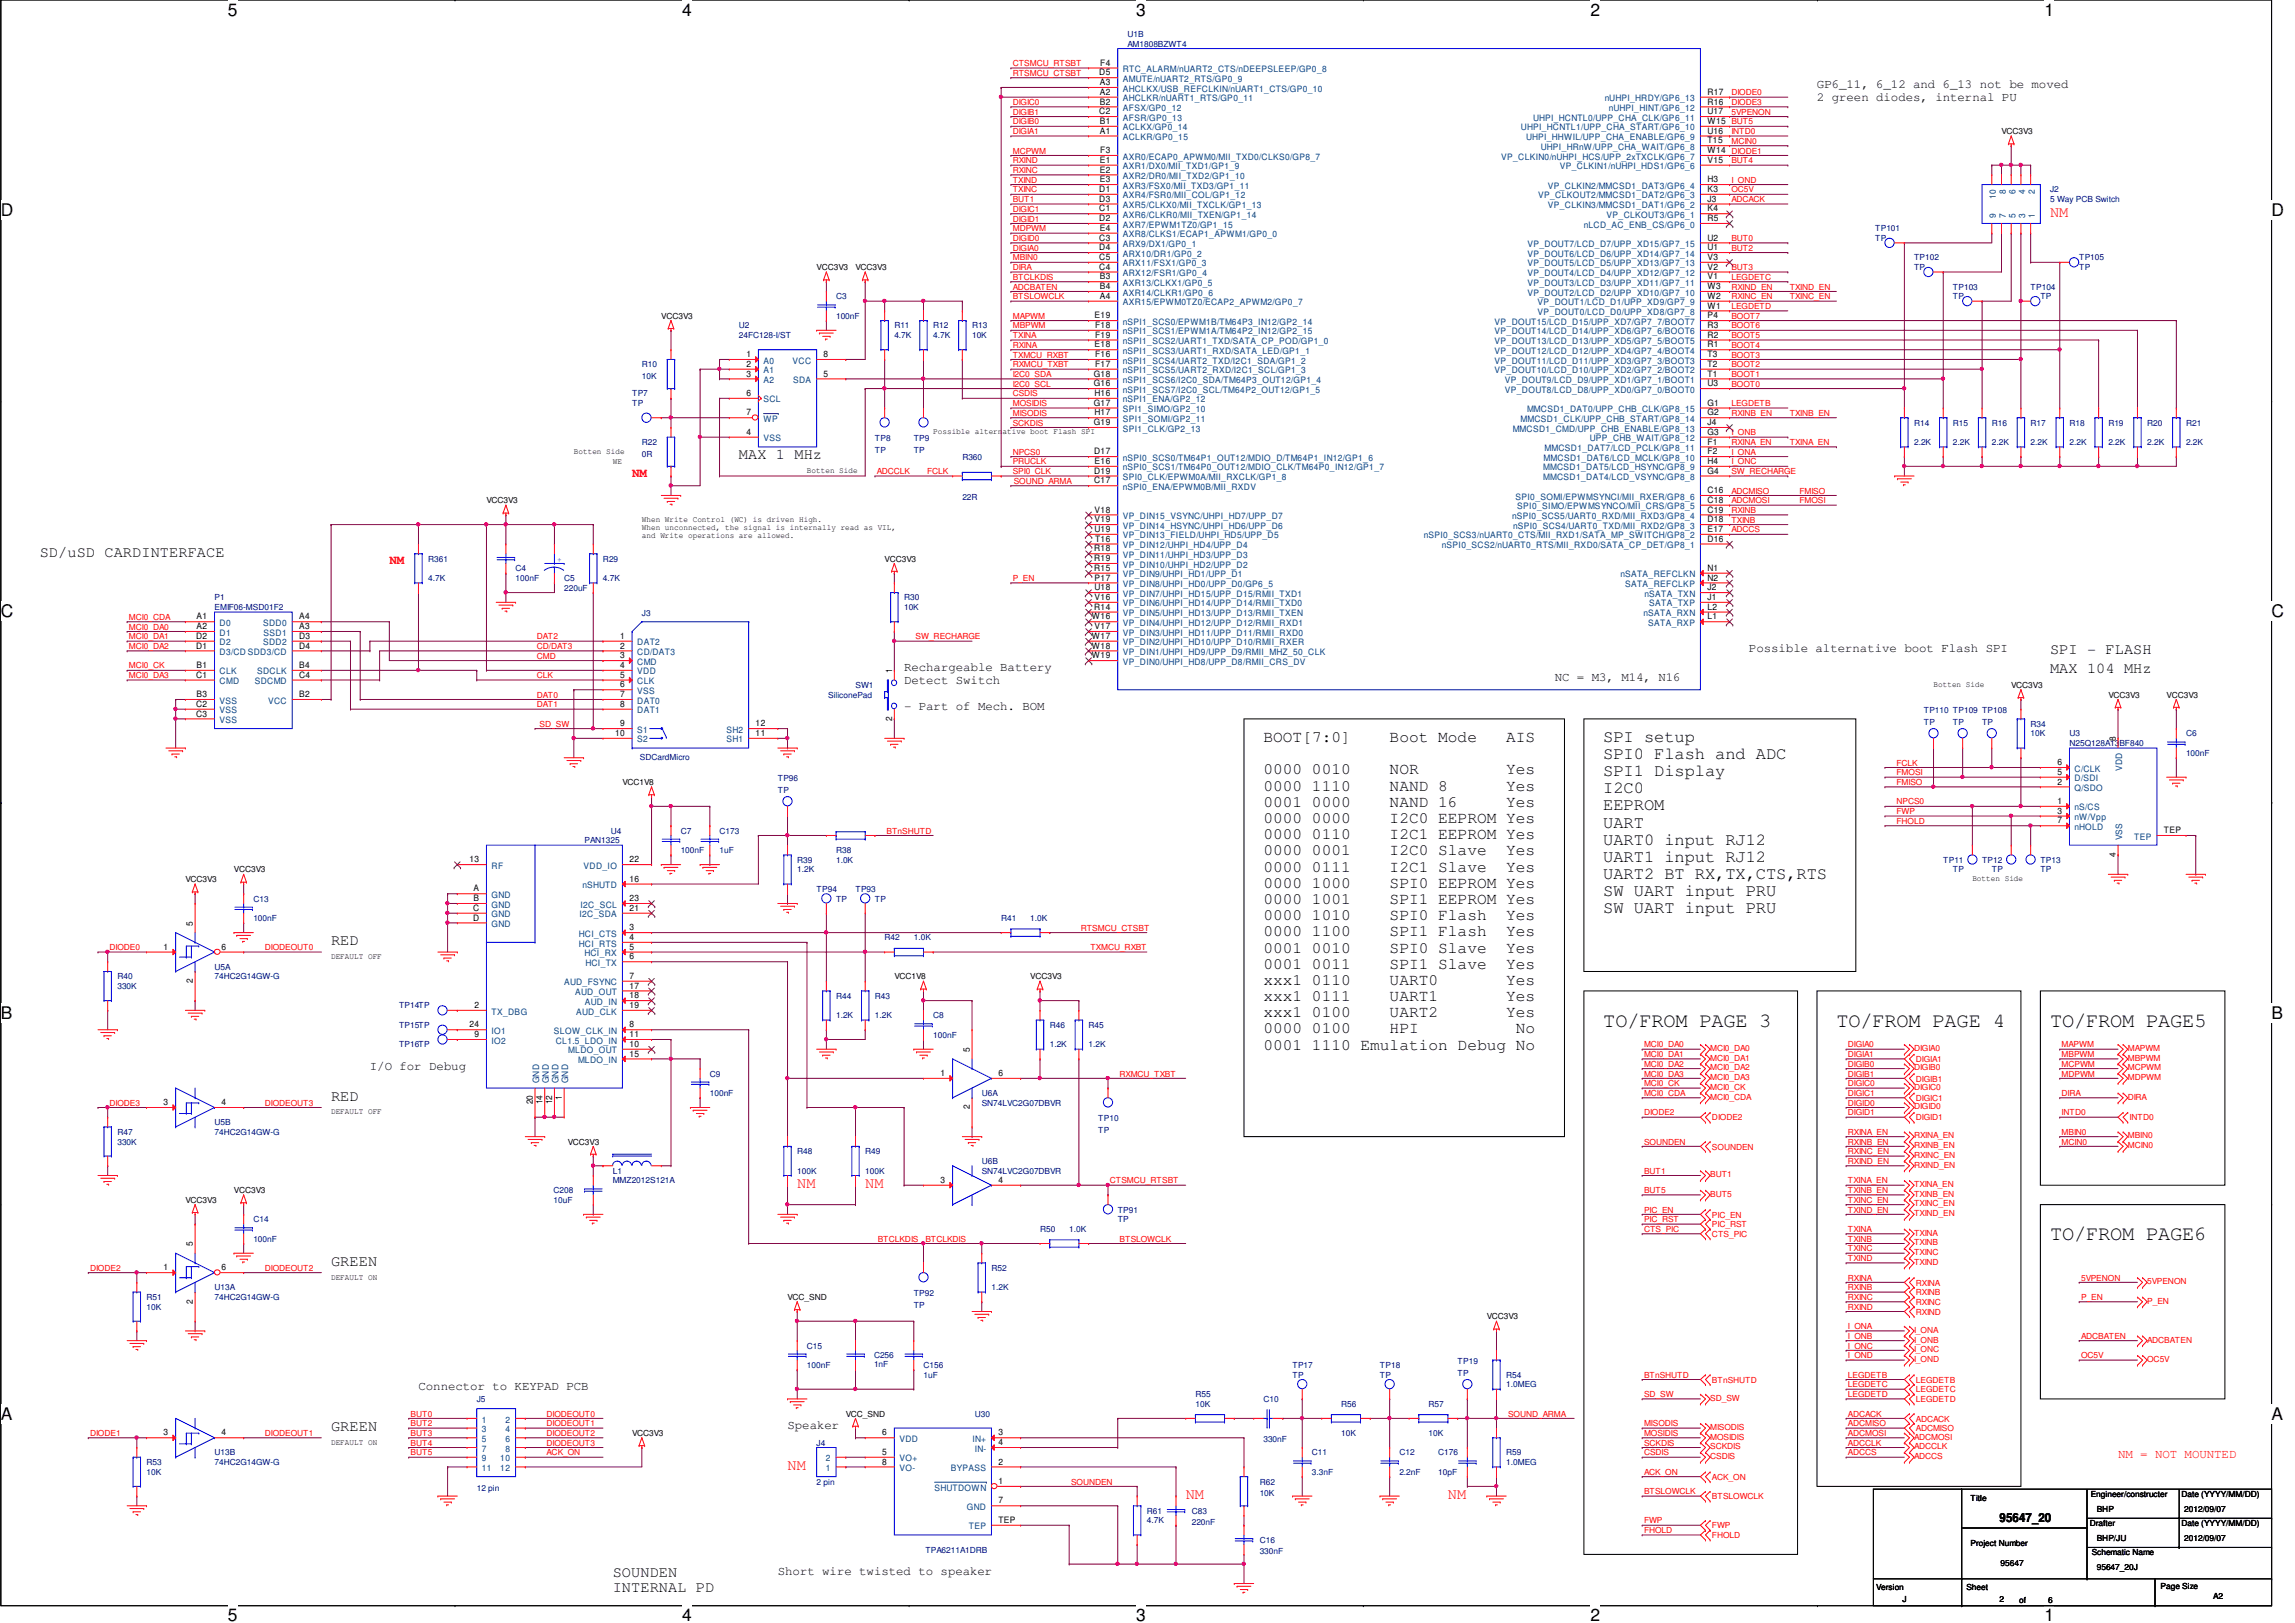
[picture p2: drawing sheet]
<svg xmlns="http://www.w3.org/2000/svg" width="420mm" height="297mm" viewBox="0 0 420 297" stroke-linecap="round" stroke-linejoin="round" font-family="sans-serif">
<defs><g id="words">
<g font-size="3.7">
<text x="293.5" y="187.9">TO/FROM PAGE 3</text>
<text x="336.2" y="187.9">TO/FROM PAGE 4</text>
<text x="375.3" y="187.9">TO/FROM PAGE5</text>
<text x="375.3" y="227">TO/FROM PAGE6</text>
</g>
<g font-size="3.2">
<text x="41.7" y="2.9">5</text>
<text x="124.9" y="2.9">4</text>
<text x="208" y="2.9">3</text>
<text x="291.2" y="2.9">2</text>
<text x="374.3" y="2.9">1</text>
<text x=".2" y="39.5">D</text>
<text x="415.9" y="39.5">D</text>
<text x=".2" y="112.9">C</text>
<text x="415.9" y="112.9">C</text>
<text x=".2" y="186.4">B</text>
<text x="415.9" y="186.4">B</text>
<text x=".2" y="259.9">A</text>
<text x="415.9" y="259.9">A</text>
<text x="41.7" y="296.8">5</text>
<text x="124.9" y="296.8">4</text>
<text x="208" y="296.8">3</text>
<text x="291.2" y="296.8">2</text>
<text x="374.3" y="296.8">1</text>
</g>
<g font-size="3.1">
<text x="293.5" y="135.8">SPI setup</text>
<text x="293.5" y="138.9">SPI0 Flash and ADC</text>
<text x="293.5" y="142.1">SPI1 Display</text>
<text x="293.5" y="145.2">I2C0</text>
<text x="293.5" y="148.3">EEPROM</text>
<text x="293.5" y="151.5">UART</text>
<text x="293.5" y="154.6">UART0 input RJ12</text>
<text x="293.5" y="157.7">UART1 input RJ12</text>
<text x="293.5" y="160.9">UART2 BT RX,TX,CTS,RTS</text>
<text x="293.5" y="164">SW UART input PRU</text>
<text x="293.5" y="167.1">SW UART input PRU</text>
</g>
<g font-size="3">
<text x="231.3" y="135.8">BOOT[7:0]</text>
<text x="254.4" y="135.8">Boot Mode</text>
<text x="275.7" y="135.8">AIS</text>
<text x="231.3" y="141.7">0000 0010</text>
<text x="254.4" y="141.7">NOR</text>
<text x="275.7" y="141.7">Yes</text>
<text x="231.3" y="144.7">0000 1110</text>
<text x="231.3" y="147.7">0001 0000</text>
<text x="254.4" y="144.7">NAND 8</text>
<text x="254.4" y="147.7">NAND 16</text>
<text x="275.7" y="144.7">Yes</text>
<text x="275.7" y="147.7">Yes</text>
<text x="231.3" y="150.6">0000 0000</text>
<text x="231.3" y="153.6">0000 0110</text>
<text x="254.4" y="150.6">I2C0 EEPROM Yes</text>
<text x="254.4" y="153.6">I2C1 EEPROM Yes</text>
<text x="231.3" y="156.5">0000 0001</text>
<text x="231.3" y="159.5">0000 0111</text>
<text x="254.4" y="156.5">I2C0 Slave</text>
<text x="254.4" y="159.5">I2C1 Slave</text>
<text x="275.7" y="156.5">Yes</text>
<text x="275.7" y="159.5">Yes</text>
<text x="231.3" y="162.5">0000 1000</text>
<text x="231.3" y="165.4">0000 1001</text>
<text x="254.4" y="162.5">SPI0 EEPROM Yes</text>
<text x="254.4" y="165.4">SPI1 EEPROM Yes</text>
<text x="231.3" y="168.4">0000 1010</text>
<text x="231.3" y="171.4">0000 1100</text>
<text x="254.4" y="168.4">SPI0 Flash</text>
<text x="254.4" y="171.4">SPI1 Flash</text>
<text x="275.7" y="168.4">Yes</text>
<text x="275.7" y="171.4">Yes</text>
<text x="231.3" y="174.3">0001 0010</text>
<text x="231.3" y="177.3">0001 0011</text>
<text x="254.4" y="174.3">SPI0 Slave</text>
<text x="254.4" y="177.3">SPI1 Slave</text>
<text x="275.7" y="174.3">Yes</text>
<text x="275.7" y="177.3">Yes</text>
<text x="231.3" y="180.3">xxx1 0110</text>
<text x="231.3" y="183.2">xxx1 0111</text>
<text x="254.4" y="180.3">UART0</text>
<text x="254.4" y="183.2">UART1</text>
<text x="275.7" y="180.3">Yes</text>
<text x="275.7" y="183.2">Yes</text>
<text x="231.3" y="186.2">xxx1 0100</text>
<text x="231.3" y="189.1">0000 0100</text>
<text x="254.4" y="186.2">UART2</text>
<text x="254.4" y="189.1">HPI</text>
<text x="275.7" y="186.2">Yes</text>
<text x="277.5" y="189.1">No</text>
<text x="231.3" y="192.1">0001 1110 Emulation Debug No</text>
</g>
<g font-size="2.8" fill="#f00">
<text x="375.3" y="39.6">NM</text>
<text x="146" y="217.4">NM</text>
<text x="158.4" y="217.4">NM</text>
<text x="144.2" y="269">NM</text>
<text x="217.1" y="274.3">NM</text>
<text x="265.1" y="274.3">NM</text>
</g>
<g font-size="2.8">
<text x="135.3" y="84.1">MAX 1 MHz</text>
<text x="7.3" y="101.9">SD/uSD CARDINTERFACE</text>
<text x="375.3" y="119.6">SPI - FLASH</text>
<text x="375.3" y="123.2">MAX 104 MHz</text>
<text x="60.6" y="173">RED</text>
<text x="60.6" y="201.4">RED</text>
<text x="60.6" y="231.6">GREEN</text>
<text x="60.6" y="261.9">GREEN</text>
<text x="112.2" y="288.5">SOUNDEN</text>
<text x="112.2" y="291.3">INTERNAL PD</text>
</g>
<g font-size="2.3">
<text x="332.6" y="16.2">GP6_11, 6_12 and 6_13 not be moved</text>
<text x="332.6" y="18.5">2 green diodes, internal PU</text>
<text x="320.2" y="119.3">Possible alternative boot Flash SPI</text>
<text x="165.5" y="122.9">Rechargeable Battery</text>
<text x="165.5" y="125.1">Detect Switch</text>
<text x="284.6" y="124.6">NC = M3, M14, N16</text>
<text x="165.5" y="130">- Part of Mech. BOM</text>
<text x="67.7" y="195.7">I/O for Debug</text>
<text x="76.6" y="254.4">Connector to KEYPAD PCB</text>
<text x="144.2" y="261.5">Speaker</text>
<text x="366.1" y="278.6">95647_20</text>
<text x="142.4" y="288.2">Short wire twisted to speaker</text>
</g>
<g font-size="2.3" fill="#f00">
<text x="115.7" y="87.3">NM</text>
<text x="71.3" y="103.3">NM</text>
<text x="387.8" y="266.9">NM = NOT MOUNTED</text>
</g>
<g font-size="1.6">
<text x="201.2" y="13.8">D5</text>
<text x="201.3" y="15.6">A3</text>
<text x="201.3" y="17.4">A2</text>
<text x="201.4" y="12">F4</text>
<text x="312.6" y="17.4">R17</text>
<text x="201.2" y="20.9">C2</text>
<text x="201.3" y="19.1">B2</text>
<text x="201.3" y="22.7">B1</text>
<text x="312.6" y="20.9">U17</text>
<text x="312.6" y="22.7">W15 BUT5</text>
<text x="312.6" y="19.1">R16</text>
<text x="201.3" y="24.5">A1</text>
<text x="201.3" y="29.8">E1</text>
<text x="201.4" y="28">F3</text>
<text x="312.6" y="29.8">V15</text>
<text x="312.6" y="28">W14 DIODE1</text>
<text x="312.6" y="24.5">U16</text>
<text x="312.6" y="26.2">T15</text>
<text x="201.2" y="35.1">D1</text>
<text x="201.3" y="33.4">E3</text>
<text x="201.3" y="31.6">E2</text>
<text x="312.6" y="33.4">H3</text>
<text x="312.6" y="35.1">K3</text>
<text x="201.2" y="40.5">D2</text>
<text x="201.2" y="38.7">C1</text>
<text x="201.2" y="36.9">D3</text>
<text x="312.6" y="36.9">J3</text>
<text x="312.6" y="40.5">R5</text>
<text x="312.6" y="38.7">K4</text>
<text x="201.2" y="47.6">C5</text>
<text x="201.2" y="45.8">D4</text>
<text x="201.2" y="44">C3</text>
<text x="201.3" y="42.2">E4</text>
<text x="312.6" y="44">U2</text>
<text x="312.6" y="45.8">U1</text>
<text x="312.6" y="47.6">V3</text>
<text x="201.2" y="49.4">C4</text>
<text x="201.3" y="52.9">B4</text>
<text x="201.3" y="51.1">B3</text>
<text x="312.6" y="49.4">V2</text>
<text x="312.6" y="51.1">V1</text>
<text x="312.6" y="52.9">W3</text>
<text x="200.4" y="58.3">E19</text>
<text x="201.3" y="54.7">A4</text>
<text x="312.6" y="58.3">P4</text>
<text x="312.6" y="54.7">W2</text>
<text x="312.6" y="56.5">W1</text>
<text x="136.6" y="65.4">1</text>
<text x="150.8" y="65.4">8</text>
<text x="200.4" y="63.6">E18</text>
<text x="200.5" y="65.4">F16</text>
<text x="200.5" y="61.8">F19</text>
<text x="200.5" y="60">F18</text>
<text x="312.6" y="60">R3</text>
<text x="312.6" y="61.8">R2</text>
<text x="312.6" y="63.6">R1</text>
<text x="312.6" y="65.4">T3</text>
<text x="136.6" y="67.1">2</text>
<text x="136.6" y="68.9">3</text>
<text x="150.8" y="68.9">5</text>
<text x="200.2" y="70.7">G16</text>
<text x="200.2" y="68.9">G18</text>
<text x="200.5" y="67.1">F17</text>
<text x="312.6" y="67.1">T2</text>
<text x="312.6" y="68.9">T1</text>
<text x="312.6" y="70.7">U3</text>
<text x="136.6" y="72.5">6</text>
<text x="136.6" y="76">7</text>
<text x="200.2" y="77.8">G19</text>
<text x="200.2" y="74.3">G17</text>
<text x="200.4" y="76">H17</text>
<text x="200.4" y="72.5">H16</text>
<text x="312.6" y="74.3">G1</text>
<text x="312.6" y="76">G2</text>
<text x="312.6" y="77.8">J4</text>
<text x="136.6" y="79.6">4</text>
<text x="200.3" y="83.1">D17</text>
<text x="312.6" y="83.1">F2</text>
<text x="312.6" y="81.4">F1</text>
<text x="312.6" y="79.6">G3</text>
<text x="200.3" y="86.7">D19</text>
<text x="200.3" y="88.5">C17</text>
<text x="200.4" y="84.9">E16</text>
<text x="312.6" y="84.9">H4</text>
<text x="312.6" y="86.7">G4</text>
<text x="200.4" y="93.8">V18</text>
<text x="200.4" y="95.6">V19</text>
<text x="312.6" y="90.3">C16</text>
<text x="312.6" y="92">C18</text>
<text x="312.6" y="93.8">C19</text>
<text x="312.6" y="95.6">D18</text>
<text x="200.3" y="100.9">R18</text>
<text x="200.4" y="97.4">U19</text>
<text x="200.5" y="99.1">T16</text>
<text x="312.6" y="97.4">E17</text>
<text x="312.6" y="99.1">D16</text>
<text x="200.3" y="102.7">R19</text>
<text x="200.3" y="104.5">R15</text>
<text x="200.4" y="106.3">P17</text>
<text x="312.6" y="104.5">N1</text>
<text x="312.6" y="106.3">N2</text>
<text x="36" y="113.4">A1</text>
<text x="54.8" y="113.4">A4</text>
<text x="199.9" y="113.4">W16</text>
<text x="200.3" y="111.6">R14</text>
<text x="200.4" y="108">U18</text>
<text x="200.4" y="109.8">V16</text>
<text x="312.6" y="111.6">L2</text>
<text x="312.6" y="113.4">L1</text>
<text x="312.6" y="109.8">J1</text>
<text x="312.6" y="108">J2</text>
<text x="35.9" y="116.9">D2</text>
<text x="35.9" y="118.7">D1</text>
<text x="36" y="115.1">A2</text>
<text x="54.8" y="118.7">D4</text>
<text x="54.8" y="116.9">D3</text>
<text x="54.8" y="115.1">A3</text>
<text x="113.5" y="116.9">1</text>
<text x="113.5" y="118.7">2</text>
<text x="199.9" y="116.9">W17</text>
<text x="199.9" y="118.7">W18</text>
<text x="200.4" y="115.1">V17</text>
<text x="35.9" y="124">C1</text>
<text x="36" y="122.3">B1</text>
<text x="54.8" y="122.3">B4</text>
<text x="54.8" y="124">C4</text>
<text x="113.5" y="120.5">3</text>
<text x="113.5" y="122.3">4</text>
<text x="113.5" y="124">5</text>
<text x="113.5" y="125.8">6</text>
<text x="163.3" y="123.2" transform="rotate(-90 163.3 123.2)">1</text>
<text x="199.9" y="120.5">W19</text>
<text x="35.9" y="131.1">C3</text>
<text x="35.9" y="129.4">C2</text>
<text x="36" y="127.6">B3</text>
<text x="54.8" y="127.6">B2</text>
<text x="113.5" y="127.6">7</text>
<text x="113.5" y="129.4">8</text>
<text x="163.3" y="131.9" transform="rotate(-90 163.3 131.9)">2</text>
<text x="112.6" y="134.7">10</text>
<text x="113.5" y="132.9">9</text>
<text x="138.3" y="134.7">11</text>
<text x="138.3" y="132.9">12</text>
<text x="387.3" y="135.6" transform="rotate(-90 387.3 135.6)">8</text>
<text x="376.7" y="140">6</text>
<text x="376.7" y="141.8">5</text>
<text x="376.7" y="143.6">2</text>
<text x="376.7" y="147.2">1</text>
<text x="376.7" y="148.9">3</text>
<text x="376.7" y="150.7">7</text>
<text x="396.1" y="152.5">TEP</text>
<text x="85.9" y="157.8">13</text>
<text x="115.2" y="161.4">16</text>
<text x="115.2" y="157.8">22</text>
<text x="387.3" y="156.8" transform="rotate(-90 387.3 156.8)">4</text>
<text x="86.6" y="166.7">C</text>
<text x="86.7" y="163.2">A</text>
<text x="86.7" y="164.9">B</text>
<text x="115.2" y="166.7">21</text>
<text x="115.2" y="164.9">23</text>
<text x="30" y="173.8">1</text>
<text x="35.3" y="169.4" transform="rotate(-90 35.3 169.4)">5</text>
<text x="40.5" y="173.8">6</text>
<text x="86.6" y="168.5">D</text>
<text x="115.2" y="173.8">5</text>
<text x="115.2" y="172">4</text>
<text x="115.2" y="170.3">3</text>
<text x="35.3" y="179.9" transform="rotate(-90 35.3 179.9)">2</text>
<text x="115.2" y="175.6">6</text>
<text x="115.2" y="179.2">7</text>
<text x="86.9" y="184.5">2</text>
<text x="115.2" y="184.5">19</text>
<text x="115.2" y="182.7">18</text>
<text x="115.2" y="180.9">17</text>
<text x="85.9" y="188">24</text>
<text x="86.9" y="189.8">9</text>
<text x="115.2" y="188">8</text>
<text x="115.2" y="191.6">10</text>
<text x="115.2" y="189.8">11</text>
<text x="115.2" y="193.4">15</text>
<text x="172.2" y="196.9">1</text>
<text x="177.5" y="192.5" transform="rotate(-90 177.5 192.5)">5</text>
<text x="182.8" y="196.9">6</text>
<text x="30" y="202.3">3</text>
<text x="40.5" y="202.3">4</text>
<text x="97.5" y="202.1" transform="rotate(-90 97.5 202.1)">20</text>
<text x="99.3" y="202.1" transform="rotate(-90 99.3 202.1)">14</text>
<text x="101.1" y="202.1" transform="rotate(-90 101.1 202.1)">12</text>
<text x="102.9" y="201.3" transform="rotate(-90 102.9 201.3)">1</text>
<text x="177.5" y="203" transform="rotate(-90 177.5 203)">2</text>
<text x="172.2" y="216.5">3</text>
<text x="182.8" y="216.5">4</text>
<text x="30" y="232.5">1</text>
<text x="35.3" y="228.1" transform="rotate(-90 35.3 228.1)">5</text>
<text x="40.5" y="232.5">6</text>
<text x="35.3" y="238.6" transform="rotate(-90 35.3 238.6)">2</text>
<text x="30" y="262.7">3</text>
<text x="40.5" y="262.7">4</text>
<text x="161.5" y="262.7">6</text>
<text x="182.8" y="262.7">3</text>
<text x="161.5" y="266.3">5</text>
<text x="161.5" y="268.1">8</text>
<text x="182.8" y="268.1">2</text>
<text x="182.8" y="264.5">4</text>
<text x="182.8" y="271.6">1</text>
<text x="182.8" y="275.2">7</text>
<text x="182.8" y="278.7">TEP</text>
</g>
<g font-size="1.6" fill="#004080">
<text x="205.6" y="13.2">RTC_ALARM/nUART2_CTS/nDEEPSLEEP/GP0_8</text>
<text x="205.6" y="15">AMUTE/nUART2_RTS/GP0_9</text>
<text x="205.6" y="16.8">AHCLKX/USB_REFCLKIN/nUART1_CTS/GP0_10</text>
<text x="205.6" y="20.3">AFSX/GP0_12</text>
<text x="205.6" y="22.1">AFSR/GP0_13</text>
<text x="205.6" y="18.5">AHCLKR/nUART1_RTS/GP0_11</text>
<text x="205.6" y="23.9">ACLKX/GP0_14</text>
<text x="278.5" y="23.9">UHPI_HCNTL1/UPP_CHA_START/GP6_10</text>
<text x="280.7" y="22.1">UHPI_HCNTL0/UPP_CHA_CLK/GP6_11</text>
<text x="293.8" y="18.5">nUHPI_HRDY/GP6_13</text>
<text x="294.5" y="20.3">nUHPI_HINT/GP6_12</text>
<text x="205.6" y="25.7">ACLKR/GP0_15</text>
<text x="205.6" y="29.2">AXR0/ECAP0_APWM0/MII_TXD0/CLKS0/GP8_7</text>
<text x="274.8" y="29.2">VP_CLKIN0/nUHPI_HCS/UPP_2xTXCLK/GP6_7</text>
<text x="279.4" y="25.7">UHPI_HHWIL/UPP_CHA_ENABLE/GP6_9</text>
<text x="282.1" y="27.4">UHPI_HRnW/UPP_CHA_WAIT/GP6_8</text>
<text x="205.6" y="34.5">AXR3/FSX0/MII_TXD3/GP1_11</text>
<text x="205.6" y="32.8">AXR2/DR0/MII_TXD2/GP1_10</text>
<text x="205.6" y="31">AXR1/DX0/MII_TXD1/GP1_9</text>
<text x="283.4" y="34.5">VP_CLKIN2/MMCSD1_DAT3/GP6_4</text>
<text x="285.6" y="31">VP_CLKIN1/nUHPI_HDS1/GP6_6</text>
<text x="367.2" y="35.6" transform="rotate(-90 367.2 35.6)">8</text>
<text x="369" y="35.6" transform="rotate(-90 369 35.6)">6</text>
<text x="370.7" y="35.6" transform="rotate(-90 370.7 35.6)">4</text>
<text x="372.5" y="35.6" transform="rotate(-90 372.5 35.6)">2</text>
<text x="205.6" y="41.7">AXR7/EPWM1TZ0/GP1_15</text>
<text x="205.6" y="39.9">AXR6/CLKR0/MII_TXEN/GP1_14</text>
<text x="205.6" y="38.1">AXR5/CLKX0/MII_TXCLK/GP1_13</text>
<text x="205.6" y="36.3">AXR4/FSR0/MII_COL/GP1_12</text>
<text x="281.6" y="36.3">VP_CLKOUT2/MMCSD1_DAT2/GP6_3</text>
<text x="283.4" y="38.1">VP_CLKIN3/MMCSD1_DAT1/GP6_2</text>
<text x="290" y="41.7">nLCD_AC_ENB_CS/GP6_0</text>
<text x="294.1" y="39.9">VP_CLKOUT3/GP6_1</text>
<text x="365.4" y="40" transform="rotate(-90 365.4 40)">9</text>
<text x="365.4" y="36.4" transform="rotate(-90 365.4 36.4)">10</text>
<text x="367.2" y="40" transform="rotate(-90 367.2 40)">7</text>
<text x="369" y="40" transform="rotate(-90 369 40)">5</text>
<text x="370.7" y="40" transform="rotate(-90 370.7 40)">3</text>
<text x="372.5" y="40" transform="rotate(-90 372.5 40)">1</text>
<text x="205.6" y="43.4">AXR8/CLKS1/ECAP1_APWM1/GP0_0</text>
<text x="205.6" y="47">ARX10/DR1/GP0_2</text>
<text x="205.6" y="45.2">ARX9/DX1/GP0_1</text>
<text x="279.6" y="45.2">VP_DOUT7/LCD_D7/UPP_XD15/GP7_15</text>
<text x="279.6" y="47">VP_DOUT6/LCD_D6/UPP_XD14/GP7_14</text>
<text x="205.6" y="52.3">AXR13/CLKX1/GP0_5</text>
<text x="205.6" y="50.5">ARX12/FSR1/GP0_4</text>
<text x="205.6" y="48.8">ARX11/FSX1/GP0_3</text>
<text x="279.6" y="48.8">VP_DOUT5/LCD_D5/UPP_XD13/GP7_13</text>
<text x="279.6" y="50.5">VP_DOUT4/LCD_D4/UPP_XD12/GP7_12</text>
<text x="279.6" y="52.3">VP_DOUT3/LCD_D3/UPP_XD11/GP7_11</text>
<text x="205.6" y="59.4">nSPI1_SCS0/EPWM1B/TM64P3_IN12/GP2_14</text>
<text x="205.6" y="55.9">AXR15/EPWM0TZ0/ECAP2_APWM2/GP0_7</text>
<text x="205.6" y="54.1">AXR14/CLKR1/GP0_6</text>
<text x="273.6" y="59.4">VP_DOUT15/LCD_D15/UPP_XD7/GP7_7/BOOT7</text>
<text x="279.6" y="54.1">VP_DOUT2/LCD_D2/UPP_XD10/GP7_10</text>
<text x="281.5" y="55.9">VP_DOUT1/LCD_D1/UPP_XD9/GP7_9</text>
<text x="281.5" y="57.7">VP_DOUT0/LCD_D0/UPP_XD8/GP7_8</text>
<text x="205.6" y="64.8">nSPI1_SCS3/UART1_RXD/SATA_LED/GP1_1</text>
<text x="205.6" y="63">nSPI1_SCS2/UART1_TXD/SATA_CP_POD/GP1_0</text>
<text x="205.6" y="61.2">nSPI1_SCS1/EPWM1A/TM64P2_IN12/GP2_15</text>
<text x="273.6" y="61.2">VP_DOUT14/LCD_D14/UPP_XD6/GP7_6/BOOT6</text>
<text x="273.6" y="63">VP_DOUT13/LCD_D13/UPP_XD5/GP7_5/BOOT5</text>
<text x="273.6" y="64.8">VP_DOUT12/LCD_D12/UPP_XD4/GP7_4/BOOT4</text>
<text x="139.8" y="66.5">A0</text>
<text x="139.8" y="68.3">A1</text>
<text x="139.8" y="70.1">A2</text>
<text x="145.1" y="66.5">VCC</text>
<text x="145.2" y="70.1">SDA</text>
<text x="205.6" y="71.9">nSPI1_SCS7/I2C0_SCL/TM64P2_OUT12/GP1_5</text>
<text x="205.6" y="70.1">nSPI1_SCS6/I2C0_SDA/TM64P3_OUT12/GP1_4</text>
<text x="205.6" y="68.3">nSPI1_SCS5/UART2_RXD/I2C1_SCL/GP1_3</text>
<text x="205.6" y="66.5">nSPI1_SCS4/UART2_TXD/I2C1_SDA/GP1_2</text>
<text x="273.6" y="66.5">VP_DOUT11/LCD_D11/UPP_XD3/GP7_3/BOOT3</text>
<text x="273.6" y="68.3">VP_DOUT10/LCD_D10/UPP_XD2/GP7_2/BOOT2</text>
<text x="275.5" y="70.1">VP_DOUT9/LCD_D9/UPP_XD1/GP7_1/BOOT1</text>
<text x="275.5" y="71.9">VP_DOUT8/LCD_D8/UPP_XD0/GP7_0/BOOT0</text>
<text x="139.8" y="73.7">SCL</text>
<text x="139.8" y="77.2">WP</text>
<text x="205.6" y="77.2">SPI1_SOMI/GP2_11</text>
<text x="205.6" y="75.4">SPI1_SIMO/GP2_10</text>
<text x="205.6" y="73.7">nSPI1_ENA/GP2_12</text>
<text x="278.4" y="77.2">MMCSD1_CLK/UPP_CHB_START/GP8_14</text>
<text x="279.6" y="75.4">MMCSD1_DAT0/UPP_CHB_CLK/GP8_15</text>
<text x="139.8" y="80.8">VSS</text>
<text x="205.6" y="79">SPI1_CLK/GP2_13</text>
<text x="276.9" y="79">MMCSD1_CMD/UPP_CHB_ENABLE/GP8_13</text>
<text x="282.8" y="82.6">MMCSD1_DAT7/LCD_PCLK/GP8_11</text>
<text x="291.1" y="80.8">UPP_CHB_WAIT/GP8_12</text>
<text x="205.6" y="87.9">SPI0_CLK/EPWM0A/MII_RXCLK/GP1_8</text>
<text x="205.6" y="89.7">nSPI0_ENA/EPWM0B/MII_RXDV</text>
<text x="205.6" y="86.1">nSPI0_SCS1/TM64P0_OUT12/MDIO_CLK/TM64P0_IN12/GP1_7</text>
<text x="205.6" y="84.3">nSPI0_SCS0/TM64P1_OUT12/MDIO_D/TM64P1_IN12/GP1_6</text>
<text x="282.5" y="86.1">MMCSD1_DAT5/LCD_HSYNC/GP8_9</text>
<text x="282.5" y="87.9">MMCSD1_DAT4/LCD_VSYNC/GP8_8</text>
<text x="282.6" y="84.3">MMCSD1_DAT6/LCD_MCLK/GP8_10</text>
<text x="205.6" y="95">VP_DIN15_VSYNC/UHPI_HD7/UPP_D7</text>
<text x="276.8" y="95">nSPI0_SCS5/UART0_RXD/MII_RXD3/GP8_4</text>
<text x="277.4" y="91.4">SPI0_SOMI/EPWMSYNCI/MII_RXER/GP8_6</text>
<text x="277.8" y="93.2">SPI0_SIMO/EPWMSYNCO/MII_CRS/GP8_5</text>
<text x="205.6" y="96.8">VP_DIN14_HSYNC/UHPI_HD6/UPP_D6</text>
<text x="205.6" y="98.6">VP_DIN13_FIELD/UHPI_HD5/UPP_D5</text>
<text x="205.6" y="100.3">VP_DIN12/UHPI_HD4/UPP_D4</text>
<text x="260.7" y="98.6">nSPI0_SCS3/nUART0_CTS/MII_RXD1/SATA_MP_SWITCH/GP8_2</text>
<text x="264" y="100.3">nSPI0_SCS2/nUART0_RTS/MII_RXD0/SATA_CP_DET/GP8_1</text>
<text x="277" y="96.8">nSPI0_SCS4/UART0_TXD/MII_RXD2/GP8_3</text>
<text x="205.6" y="102.1">VP_DIN11/UHPI_HD3/UPP_D3</text>
<text x="205.6" y="103.9">VP_DIN10/UHPI_HD2/UPP_D2</text>
<text x="205.6" y="105.7">VP_DIN9/UHPI_HD1/UPP_D1</text>
<text x="205.6" y="107.4">VP_DIN8/UHPI_HD0/UPP_D0/GP6_5</text>
<text x="296.7" y="105.7">nSATA_REFCLKN</text>
<text x="297.5" y="107.4">SATA_REFCLKP</text>
<text x="205.6" y="109.2">VP_DIN7/UHPI_HD15/UPP_D15/RMII_TXD1</text>
<text x="205.6" y="111">VP_DIN6/UHPI_HD14/UPP_D14/RMII_TXD0</text>
<text x="205.6" y="112.8">VP_DIN5/UHPI_HD13/UPP_D13/RMII_TXEN</text>
<text x="300.9" y="112.8">nSATA_RXN</text>
<text x="301.1" y="109.2">nSATA_TXN</text>
<text x="301.9" y="111">SATA_TXP</text>
<text x="40.2" y="116.3">D1</text>
<text x="40.2" y="114.6">D0</text>
<text x="40.2" y="118.1">D2</text>
<text x="40.2" y="119.9">D3/CD SDD3/CD</text>
<text x="48.2" y="114.6">SDD0</text>
<text x="48.2" y="118.1">SDD2</text>
<text x="48.2" y="116.3">SSD1</text>
<text x="116.7" y="118.1">DAT2</text>
<text x="116.7" y="119.9">CD/DAT3</text>
<text x="205.6" y="114.6">VP_DIN4/UHPI_HD12/UPP_D12/RMII_RXD1</text>
<text x="205.6" y="116.3">VP_DIN3/UHPI_HD11/UPP_D11/RMII_RXD0</text>
<text x="205.6" y="118.1">VP_DIN2/UHPI_HD10/UPP_D10/RMII_RXER</text>
<text x="205.6" y="119.9">VP_DIN1/UHPI_HD9/UPP_D9/RMII_MHZ_50_CLK</text>
<text x="301.7" y="114.6">SATA_RXP</text>
<text x="40.2" y="125.2">CMD</text>
<text x="40.2" y="123.4">CLK</text>
<text x="46.6" y="125.2">SDCMD</text>
<text x="47.1" y="123.4">SDCLK</text>
<text x="116.7" y="121.7">CMD</text>
<text x="116.7" y="123.4">VDD</text>
<text x="116.7" y="125.2">CLK</text>
<text x="205.6" y="121.7">VP_DIN0/UHPI_HD8/UPP_D8/RMII_CRS_DV</text>
<text x="40.2" y="128.8">VSS</text>
<text x="40.2" y="130.6">VSS</text>
<text x="49.1" y="128.8">VCC</text>
<text x="116.7" y="127">VSS</text>
<text x="116.7" y="128.8">DAT0</text>
<text x="116.7" y="130.6">DAT1</text>
<text x="40.2" y="132.3">VSS</text>
<text x="116.7" y="134.1">S1</text>
<text x="116.7" y="135.9">S2</text>
<text x="133" y="135.9">SH1</text>
<text x="133" y="134.1">SH2</text>
<text x="379.8" y="141.2">C/CLK</text>
<text x="379.8" y="143">D/SDI</text>
<text x="388.5" y="141.1" transform="rotate(-90 388.5 141.1)">VDD</text>
<text x="379.8" y="144.8">Q/SDO</text>
<text x="379.8" y="148.3">nS/CS</text>
<text x="379.8" y="150.1">nW/Vpp</text>
<text x="379.8" y="151.9">nHOLD</text>
<text x="388.5" y="153.8" transform="rotate(-90 388.5 153.8)">VSS</text>
<text x="390.7" y="153.7">TEP</text>
<text x="90" y="159">RF</text>
<text x="106.8" y="159">VDD_IO</text>
<text x="90" y="164.3">GND</text>
<text x="90" y="166.1">GND</text>
<text x="90" y="167.9">GND</text>
<text x="106.1" y="167.9">I2C_SDA</text>
<text x="106.2" y="166.1">I2C_SCL</text>
<text x="106.7" y="162.6">nSHUTD</text>
<text x="90" y="169.7">GND</text>
<text x="106" y="173.2">HCI_RTS</text>
<text x="106" y="171.5">HCI_CTS</text>
<text x="107" y="175">HCI_RX</text>
<text x="107.2" y="176.8">HCI_TX</text>
<text x="90" y="185.7">TX_DBG</text>
<text x="103.3" y="180.3">AUD_FSYNC</text>
<text x="105.3" y="182.1">AUD_OUT</text>
<text x="105.5" y="185.7">AUD_CLK</text>
<text x="107.1" y="183.9">AUD_IN</text>
<text x="90" y="191">IO2</text>
<text x="90" y="189.2">IO1</text>
<text x="101.4" y="189.2">SLOW_CLK_IN</text>
<text x="101.8" y="191">CL1.5_LDO_IN</text>
<text x="104" y="192.8">MLDO_OUT</text>
<text x="105.8" y="194.6">MLDO_IN</text>
<text x="98.7" y="198.2" transform="rotate(-90 98.7 198.2)">GND</text>
<text x="100.5" y="198.2" transform="rotate(-90 100.5 198.2)">GND</text>
<text x="102.3" y="198.2" transform="rotate(-90 102.3 198.2)">GND</text>
<text x="104" y="198.2" transform="rotate(-90 104 198.2)">GND</text>
<text x="88.2" y="260.4">1</text>
<text x="88.2" y="262.1">3</text>
<text x="88.2" y="263.9">5</text>
<text x="92.5" y="260.4">2</text>
<text x="92.5" y="262.1">4</text>
<text x="92.5" y="263.9">6</text>
<text x="164.7" y="263.9">VDD</text>
<text x="178" y="263.9">IN+</text>
<text x="88.2" y="265.7">7</text>
<text x="88.2" y="267.5">9</text>
<text x="88.2" y="269.2">11</text>
<text x="91.6" y="267.5">10</text>
<text x="91.6" y="269.2">12</text>
<text x="92.5" y="265.7">8</text>
<text x="151.2" y="269.2">1</text>
<text x="151.2" y="267.5">2</text>
<text x="164.7" y="267.5">VO+</text>
<text x="164.7" y="269.2">VO-</text>
<text x="174.1" y="269.2">BYPASS</text>
<text x="178.5" y="265.7">IN-</text>
<text x="171.1" y="272.8">SHUTDOWN</text>
<text x="177" y="276.4">GND</text>
<text x="177.4" y="279.9">TEP</text>
</g>
<g font-size="1.5" fill="#000080">
<text x="206.4" y="6.8">U1B</text>
<text x="206.4" y="8.6">AM1808BZWT4</text>
<text x="375.3" y="35.2">J2</text>
<text x="375.3" y="37">5 Way PCB Switch</text>
<text x="343.3" y="42.3">TP101</text>
<text x="343.3" y="44.1">TP</text>
<text x="350.4" y="47.7">TP102</text>
<text x="380.7" y="47.7">TP105</text>
<text x="350.4" y="49.4">TP</text>
<text x="357.5" y="53">TP103</text>
<text x="371.8" y="53">TP104</text>
<text x="380.7" y="49.4">TP</text>
<text x="153.1" y="54.8">C3</text>
<text x="153.1" y="58.3">100nF</text>
<text x="357.5" y="54.8">TP</text>
<text x="373.5" y="54.8">TP</text>
<text x="135.3" y="60.1">U2</text>
<text x="135.3" y="61.9">24FC128-I/ST</text>
<text x="163.7" y="60.1">R11</text>
<text x="163.7" y="61.9">4.7K</text>
<text x="170.8" y="60.1">R12</text>
<text x="170.8" y="61.9">4.7K</text>
<text x="178" y="60.1">R13</text>
<text x="178" y="61.9">10K</text>
<text x="117.5" y="67.2">R10</text>
<text x="117.5" y="69.3">10K</text>
<text x="115.7" y="72.6">TP7</text>
<text x="115.7" y="74.3">TP</text>
<text x="350.4" y="77.9">R14</text>
<text x="357.5" y="77.9">R15</text>
<text x="364.6" y="77.9">R16</text>
<text x="371.8" y="77.9">R17</text>
<text x="378.9" y="77.9">R18</text>
<text x="386" y="77.9">R19</text>
<text x="393.1" y="77.9">R20</text>
<text x="400.2" y="77.9">R21</text>
<text x="117.5" y="81.4">R22</text>
<text x="117.5" y="83.6">0R</text>
<text x="160.2" y="80.8">TP8</text>
<text x="160.2" y="82.9">TP</text>
<text x="167.3" y="80.8">TP9</text>
<text x="167.3" y="82.9">TP</text>
<text x="350.4" y="81.4">2.2K</text>
<text x="357.5" y="81.4">2.2K</text>
<text x="364.6" y="81.4">2.2K</text>
<text x="371.8" y="81.4">2.2K</text>
<text x="378.9" y="81.4">2.2K</text>
<text x="386" y="81.4">2.2K</text>
<text x="393.1" y="81.4">2.2K</text>
<text x="400.2" y="81.4">2.2K</text>
<text x="176.2" y="84.2">R360</text>
<text x="176.2" y="91.4">22R</text>
<text x="78.4" y="102.8">R361</text>
<text x="78.4" y="106.3">4.7K</text>
<text x="94.4" y="104.6">C4</text>
<text x="94.4" y="106.3">100nF</text>
<text x="103.3" y="106.3">C5</text>
<text x="110.4" y="102.8">R29</text>
<text x="110.4" y="106.3">4.7K</text>
<text x="39.3" y="109.9">P1</text>
<text x="39.3" y="111.7">EMIF06-MSD01F2</text>
<text x="103.3" y="108.1">220uF</text>
<text x="117.5" y="112.8">J3</text>
<text x="165.5" y="109.9">R30</text>
<text x="165.5" y="111.7">10K</text>
<text x="156.6" y="125.9">SW1</text>
<text x="151.6" y="127.7">SiliconePad</text>
<text x="352.2" y="130.6">TP110 TP109 TP108</text>
<text x="352.2" y="132.7">TP</text>
<text x="357.5" y="132.7">TP</text>
<text x="362.9" y="132.7">TP</text>
<text x="371.8" y="133">R34</text>
<text x="371.8" y="134.8">10K</text>
<text x="378.9" y="134.8">U3</text>
<text x="378.9" y="136.6">N25Q128A13BF840</text>
<text x="400.2" y="134.8">C6</text>
<text x="117.2" y="139">SDCardMicro</text>
<text x="142.4" y="143">TP96</text>
<text x="400.2" y="138.3">100nF</text>
<text x="142.4" y="145.1">TP</text>
<text x="107" y="154.3">PAN1325</text>
<text x="111.8" y="152.6">U4</text>
<text x="124.6" y="152.6">C7</text>
<text x="131.7" y="152.6">C173</text>
<text x="124.6" y="156.1">100nF</text>
<text x="131.7" y="156.1">1uF</text>
<text x="146" y="157.9">R39</text>
<text x="146" y="159.7">1.2K</text>
<text x="153.1" y="156.1">R38</text>
<text x="153.1" y="157.9">1.0K</text>
<text x="355.8" y="157.9">TP11</text>
<text x="357.5" y="159.7">TP</text>
<text x="362.9" y="157.9">TP12</text>
<text x="364.6" y="159.7">TP</text>
<text x="373.5" y="157.9">TP13</text>
<text x="373.5" y="159.7">TP</text>
<text x="46.4" y="165">C13</text>
<text x="149.5" y="163.2">TP94</text>
<text x="153.1" y="165">TP</text>
<text x="156.6" y="163.2">TP93</text>
<text x="160.2" y="165">TP</text>
<text x="46.4" y="168.6">100nF</text>
<text x="162" y="172.1">R42</text>
<text x="167.3" y="172.1">1.0K</text>
<text x="183.3" y="168.6">R41</text>
<text x="188.6" y="168.6">1.0K</text>
<text x="21.5" y="179.2">R40</text>
<text x="39.3" y="177.5">U5A</text>
<text x="39.3" y="179.2">74HC2G14GW-G</text>
<text x="21.5" y="181">330K</text>
<text x="73.1" y="184.6">TP14TP</text>
<text x="153.1" y="182.8">R44</text>
<text x="160.2" y="182.8">R43</text>
<text x="73.1" y="191.7">TP16TP</text>
<text x="73.1" y="188.1">TP15TP</text>
<text x="153.1" y="186.4">1.2K</text>
<text x="160.2" y="186.4">1.2K</text>
<text x="170.8" y="186.4">C8</text>
<text x="170.8" y="189.9">100nF</text>
<text x="192.2" y="188.1">R46</text>
<text x="192.2" y="191.7">1.2K</text>
<text x="199.3" y="188.1">R45</text>
<text x="199.3" y="191.7">1.2K</text>
<text x="130" y="197">C9</text>
<text x="130" y="200.6">100nF</text>
<text x="179.7" y="200.6">U6A</text>
<text x="179.7" y="202.4">SN74LVC2G07DBVR</text>
<text x="21.5" y="207.7">R47</text>
<text x="21.5" y="209.5">330K</text>
<text x="39.3" y="205.9">U5B</text>
<text x="39.3" y="207.7">74HC2G14GW-G</text>
<text x="201.1" y="205.2">TP10</text>
<text x="201.1" y="207.3">TP</text>
<text x="112.2" y="214.8">L1</text>
<text x="146" y="211.2">R48</text>
<text x="146" y="214.8">100K</text>
<text x="158.4" y="211.2">R49</text>
<text x="158.4" y="214.8">100K</text>
<text x="179.7" y="213">U6B</text>
<text x="179.7" y="214.8">SN74LVC2G07DBVR</text>
<text x="101.3" y="218.4">C208</text>
<text x="101.3" y="220.1">10uF</text>
<text x="112.2" y="216.6">MMZ2012S121A</text>
<text x="204.6" y="221.9">TP91</text>
<text x="46.4" y="223.7">C14</text>
<text x="46.4" y="227.2">100nF</text>
<text x="190.4" y="225.5">R50</text>
<text x="195.7" y="225.5">1.0K</text>
<text x="204.6" y="223.7">TP</text>
<text x="181.5" y="232.6">R52</text>
<text x="26.8" y="237.9">R51</text>
<text x="26.8" y="239.7">10K</text>
<text x="39.3" y="236.1">U13A</text>
<text x="39.3" y="237.9">74HC2G14GW-G</text>
<text x="167.3" y="237.2">TP92</text>
<text x="167.3" y="239.4">TP</text>
<text x="181.5" y="236.1">1.2K</text>
<text x="147.7" y="246.8">C15</text>
<text x="147.7" y="250.4">100nF</text>
<text x="160" y="248.6">C256</text>
<text x="160" y="250.2">1nF</text>
<text x="169.1" y="250.4">C156</text>
<text x="236.6" y="250.4">TP17</text>
<text x="252.6" y="250.4">TP18</text>
<text x="266.9" y="249.7">TP19</text>
<text x="266.9" y="251.8">TP</text>
<text x="87.3" y="256.6">J5</text>
<text x="169.1" y="252.1">1uF</text>
<text x="218.9" y="255.7">R55</text>
<text x="218.9" y="257.5">10K</text>
<text x="231.3" y="256.6">C10</text>
<text x="236.6" y="252.1">TP</text>
<text x="245.5" y="257.5">R56</text>
<text x="252.6" y="252.1">TP</text>
<text x="261.5" y="257.5">R57</text>
<text x="275.7" y="252.1">R54</text>
<text x="275.7" y="253.9">1.0MEG</text>
<text x="178.5" y="259.2">U30</text>
<text x="231.3" y="263.9">330nF</text>
<text x="245.5" y="262.8">10K</text>
<text x="261.5" y="262.8">10K</text>
<text x="26.8" y="268.1">R53</text>
<text x="26.8" y="269.9">10K</text>
<text x="39.3" y="266.4">U13B</text>
<text x="39.3" y="268.1">74HC2G14GW-G</text>
<text x="149.5" y="264.6">J4</text>
<text x="240.2" y="266.4">C11</text>
<text x="240.2" y="269.9">3.3nF</text>
<text x="256.2" y="266.4">C12</text>
<text x="256.2" y="269.9">2.2nF</text>
<text x="263.3" y="266.4">C176</text>
<text x="263.3" y="269.9">10pF</text>
<text x="275.7" y="266.4">R59</text>
<text x="275.7" y="268.1">1.0MEG</text>
<text x="87.3" y="272.8">12 pin</text>
<text x="149.5" y="271.7">2 pin</text>
<text x="230.6" y="271.7">R62</text>
<text x="230.6" y="273.8">10K</text>
<text x="210" y="277">R61</text>
<text x="210" y="278.8">4.7K</text>
<text x="218.2" y="277">C83</text>
<text x="218.2" y="279.1">220nF</text>
<text x="169.4" y="284.1">TPA6211A1DRB</text>
<text x="230.6" y="282.4">C16</text>
<text x="230.6" y="284.5">330nF</text>
</g>
<g font-size="1.5" fill="#f00">
<text x="185.4" y="12.1">CTSMCU_RTSBT</text>
<text x="185.4" y="13.9">RTSMCU_CTSBT</text>
<text x="317" y="17.4">DIODE0</text>
<text x="185.4" y="22.8">DIGIB0</text>
<text x="185.4" y="21">DIGIB1</text>
<text x="185.4" y="19.2">DIGIC0</text>
<text x="317" y="21">5VPENON</text>
<text x="317" y="19.2">DIODE3</text>
<text x="185.4" y="29.9">RXIND</text>
<text x="185.4" y="28.1">MCPWM</text>
<text x="185.4" y="24.6">DIGIA1</text>
<text x="317" y="24.6">INTD0</text>
<text x="317" y="29.9">BUT4</text>
<text x="317" y="26.3">MCIN0</text>
<text x="185.4" y="31.7">RXINC</text>
<text x="185.4" y="35.2">TXINC</text>
<text x="185.4" y="33.4">TXIND</text>
<text x="317" y="33.4">I_OND</text>
<text x="317" y="35.2">OC5V</text>
<text x="185.4" y="38.8">DIGIC1</text>
<text x="185.4" y="40.6">DIGID1</text>
<text x="185.4" y="37">BUT1</text>
<text x="317" y="37">ADCACK</text>
<text x="185.4" y="42.3">MDPWM</text>
<text x="185.4" y="45.9">DIGIA0</text>
<text x="185.4" y="47.7">MBIN0</text>
<text x="185.4" y="44.1">DIGID0</text>
<text x="317" y="44.1">BUT0</text>
<text x="317" y="45.9">BUT2</text>
<text x="185.4" y="51.2">BTCLKDIS</text>
<text x="185.4" y="53">ADCBATEN</text>
<text x="185.4" y="49.4">DIRA</text>
<text x="317" y="53">RXIND_EN</text>
<text x="317" y="51.2">LEGDETC</text>
<text x="317" y="49.4">BUT3</text>
<text x="327.6" y="53">TXIND_EN</text>
<text x="185.4" y="58.3">MAPWM</text>
<text x="185.4" y="54.8">BTSLOWCLK</text>
<text x="317" y="56.6">LEGDETD</text>
<text x="317" y="54.8">RXINC_EN</text>
<text x="317" y="58.3">BOOT7</text>
<text x="327.6" y="54.8">TXINC_EN</text>
<text x="185.4" y="61.9">TXINA</text>
<text x="185.4" y="63.7">RXINA</text>
<text x="185.4" y="60.1">MBPWM</text>
<text x="185.4" y="65.4">TXMCU_RXBT</text>
<text x="317" y="63.7">BOOT4</text>
<text x="317" y="61.9">BOOT5</text>
<text x="317" y="60.1">BOOT6</text>
<text x="317" y="65.4">BOOT3</text>
<text x="185.4" y="70.8">I2C0_SCL</text>
<text x="185.4" y="69">I2C0_SDA</text>
<text x="185.4" y="67.2">RXMCU_TXBT</text>
<text x="317" y="70.8">BOOT0</text>
<text x="317" y="69">BOOT1</text>
<text x="317" y="67.2">BOOT2</text>
<text x="185.4" y="77.9">SCKDIS</text>
<text x="185.4" y="72.6">CSDIS</text>
<text x="185.4" y="74.3">MOSIDIS</text>
<text x="185.4" y="76.1">MISODIS</text>
<text x="317" y="74.3">LEGDETB</text>
<text x="317" y="76.1">RXINB_EN</text>
<text x="327.6" y="76.1">TXINB_EN</text>
<text x="185.4" y="83.2">NPCS0</text>
<text x="317" y="83.2">I_ONA</text>
<text x="317" y="81.4">RXINA_EN</text>
<text x="317" y="79.7">I_ONB</text>
<text x="327.6" y="81.4">TXINA_EN</text>
<text x="160.5" y="86.8">ADCCLK</text>
<text x="169.7" y="86.8">FCLK</text>
<text x="185.4" y="85">PRUCLK</text>
<text x="185.4" y="86.8">SPI0_CLK</text>
<text x="185.6" y="88.6">SOUND_ARMA</text>
<text x="317" y="85">I_ONC</text>
<text x="317" y="86.8">SW_RECHARGE</text>
<text x="317" y="95.7">TXINB</text>
<text x="317" y="93.9">RXINB</text>
<text x="317" y="90.3">ADCMISO</text>
<text x="317" y="92.1">ADCMOSI</text>
<text x="329.4" y="90.3">FMISO</text>
<text x="329.4" y="92.1">FMOSI</text>
<text x="317" y="97.5">ADCCS</text>
<text x="185.4" y="106.3">P_EN</text>
<text x="23.6" y="113.5">MCI0_CDA</text>
<text x="23.6" y="117">MCI0_DA1</text>
<text x="23.6" y="118.8">MCI0_DA2</text>
<text x="23.6" y="115.2">MCI0_DA0</text>
<text x="98.3" y="118.8">CD/DAT3</text>
<text x="98.3" y="117">DAT2</text>
<text x="167.6" y="117">SW_RECHARGE</text>
<text x="23.6" y="124.1">MCI0_DA3</text>
<text x="23.6" y="122.3">MCI0_CK</text>
<text x="98.3" y="120.6">CMD</text>
<text x="98.3" y="124.1">CLK</text>
<text x="98.3" y="127.7">DAT0</text>
<text x="98.3" y="129.5">DAT1</text>
<text x="98.8" y="133">SD_SW</text>
<text x="347.2" y="140.1">FCLK</text>
<text x="347.2" y="141.9">FMOSI</text>
<text x="347.2" y="143.7">FMISO</text>
<text x="347.2" y="149">FWP</text>
<text x="347.2" y="147.2">NPCS0</text>
<text x="162.3" y="152.6">BTnSHUTD</text>
<text x="347.2" y="150.8">FHOLD</text>
<text x="20.1" y="173.9">DIODE0</text>
<text x="48.5" y="173.9">DIODEOUT0</text>
<text x="197.9" y="170.3">RTSMCU_CTSBT</text>
<text x="199.6" y="173.9">TXMCU_RXBT</text>
<text x="301" y="191.7">MCI0_DA0</text>
<text x="338.3" y="191.7">DIGIA0</text>
<text x="377.4" y="191.7">MAPWM</text>
<text x="205" y="197">RXMCU_TXBT</text>
<text x="301" y="193.5">MCI0_DA1</text>
<text x="301" y="197">MCI0_DA3</text>
<text x="301" y="195.2">MCI0_DA2</text>
<text x="313.1" y="192.4">MCI0_DA0</text>
<text x="313.1" y="195.9">MCI0_DA2</text>
<text x="313.1" y="194.1">MCI0_DA1</text>
<text x="313.1" y="197.7">MCI0_DA3</text>
<text x="338.3" y="193.5">DIGIA1</text>
<text x="338.3" y="197">DIGIB1</text>
<text x="338.3" y="195.2">DIGIB0</text>
<text x="350.4" y="192.4">DIGIA0</text>
<text x="350.4" y="195.9">DIGIB0</text>
<text x="350.8" y="194.4">DIGIA1</text>
<text x="350.8" y="198">DIGIB1</text>
<text x="377.4" y="193.5">MBPWM</text>
<text x="377.4" y="197">MDPWM</text>
<text x="377.4" y="195.2">MCPWM</text>
<text x="389.5" y="192.4">MAPWM</text>
<text x="389.5" y="194.1">MBPWM</text>
<text x="389.5" y="195.9">MCPWM</text>
<text x="389.5" y="197.7">MDPWM</text>
<text x="20.1" y="202.4">DIODE3</text>
<text x="48.5" y="202.4">DIODEOUT3</text>
<text x="301" y="198.8">MCI0_CK</text>
<text x="301" y="200.6">MCI0_CDA</text>
<text x="313.1" y="199.5">MCI0_CK</text>
<text x="313.1" y="201.3">MCI0_CDA</text>
<text x="338.3" y="200.6">DIGIC1</text>
<text x="338.3" y="198.8">DIGIC0</text>
<text x="338.3" y="202.4">DIGID0</text>
<text x="350.4" y="199.5">DIGIC0</text>
<text x="350.4" y="203">DIGID0</text>
<text x="350.8" y="201.5">DIGIC1</text>
<text x="377.4" y="200.6">DIRA</text>
<text x="389.5" y="201.3">DIRA</text>
<text x="301" y="204.1">DIODE2</text>
<text x="301" y="209.5">SOUNDEN</text>
<text x="313.4" y="205.1">DIODE2</text>
<text x="338.3" y="207.7">RXINA_EN</text>
<text x="338.3" y="209.5">RXINB_EN</text>
<text x="338.3" y="204.1">DIGID1</text>
<text x="350.4" y="208.4">RXINA_EN</text>
<text x="350.8" y="205.1">DIGID1</text>
<text x="377.4" y="204.1">INTD0</text>
<text x="377.4" y="207.7">MBIN0</text>
<text x="377.4" y="209.5">MCIN0</text>
<text x="389.5" y="208.4">MBIN0</text>
<text x="389.9" y="205.1">INTD0</text>
<text x="301" y="214.8">BUT1</text>
<text x="313.1" y="215.5">BUT1</text>
<text x="313.4" y="210.4">SOUNDEN</text>
<text x="338.3" y="211.2">RXINC_EN</text>
<text x="338.3" y="213">RXIND_EN</text>
<text x="350.4" y="210.1">RXINB_EN</text>
<text x="350.4" y="211.9">RXINC_EN</text>
<text x="350.4" y="213.7">RXIND_EN</text>
<text x="389.5" y="210.1">MCIN0</text>
<text x="203.2" y="216.6">CTSMCU_RTSBT</text>
<text x="301" y="218.4">BUT5</text>
<text x="301" y="221.9">PIC_EN</text>
<text x="313.1" y="219">BUT5</text>
<text x="338.3" y="216.6">TXINA_EN</text>
<text x="338.3" y="218.4">TXINB_EN</text>
<text x="338.3" y="220.1">TXINC_EN</text>
<text x="338.3" y="221.9">TXIND_EN</text>
<text x="350.4" y="217.3">TXINA_EN</text>
<text x="350.4" y="219">TXINB_EN</text>
<text x="350.4" y="220.8">TXINC_EN</text>
<text x="160.7" y="227.2">BTCLKDIS</text>
<text x="169.4" y="227.2">BTCLKDIS</text>
<text x="205" y="227.2">BTSLOWCLK</text>
<text x="301" y="223.7">PIC_RST</text>
<text x="301" y="225.5">CTS_PIC</text>
<text x="313.4" y="222.8">PIC_EN</text>
<text x="313.4" y="226.4">CTS_PIC</text>
<text x="313.4" y="224.6">PIC_RST</text>
<text x="338.3" y="225.5">TXINA</text>
<text x="338.3" y="227.2">TXINB</text>
<text x="350.4" y="226.1">TXINA</text>
<text x="350.4" y="227.9">TXINB</text>
<text x="350.4" y="222.6">TXIND_EN</text>
<text x="16.5" y="232.6">DIODE2</text>
<text x="48.5" y="232.6">DIODEOUT2</text>
<text x="338.3" y="229">TXINC</text>
<text x="338.3" y="230.8">TXIND</text>
<text x="350.4" y="229.7">TXINC</text>
<text x="350.4" y="231.5">TXIND</text>
<text x="338.3" y="234.4">RXINA</text>
<text x="338.3" y="236.1">RXINB</text>
<text x="338.3" y="237.9">RXINC</text>
<text x="338.3" y="239.7">RXIND</text>
<text x="350.8" y="235.3">RXINA</text>
<text x="350.8" y="237.1">RXINB</text>
<text x="350.8" y="238.8">RXINC</text>
<text x="381" y="234.4">5VPENON</text>
<text x="381" y="237.9">P_EN</text>
<text x="393.1" y="235">5VPENON</text>
<text x="393.1" y="238.6">P_EN</text>
<text x="338.3" y="243.2">I_ONA</text>
<text x="338.3" y="245">I_ONB</text>
<text x="350.4" y="243.9">I_ONA</text>
<text x="350.4" y="245.7">I_ONB</text>
<text x="350.8" y="240.6">RXIND</text>
<text x="381" y="245">ADCBATEN</text>
<text x="393.1" y="245.7">ADCBATEN</text>
<text x="338.3" y="246.8">I_ONC</text>
<text x="338.3" y="248.6">I_OND</text>
<text x="350.4" y="247.5">I_ONC</text>
<text x="350.4" y="249.3">I_OND</text>
<text x="381" y="248.6">OC5V</text>
<text x="393.1" y="249.3">OC5V</text>
<text x="301" y="252.1">BTnSHUTD</text>
<text x="301" y="255.7">SD_SW</text>
<text x="313.1" y="256.4">SD_SW</text>
<text x="313.4" y="253.1">BTnSHUTD</text>
<text x="338.3" y="252.1">LEGDETB</text>
<text x="338.3" y="253.9">LEGDETC</text>
<text x="338.3" y="255.7">LEGDETD</text>
<text x="350.8" y="253.1">LEGDETB</text>
<text x="350.8" y="254.8">LEGDETC</text>
<text x="350.8" y="256.6">LEGDETD</text>
<text x="16.5" y="262.8">DIODE1</text>
<text x="48.5" y="262.8">DIODEOUT1</text>
<text x="75.2" y="259.2">BUT0</text>
<text x="75.2" y="261">BUT2</text>
<text x="75.2" y="262.8">BUT3</text>
<text x="100.1" y="259.2">DIODEOUT0</text>
<text x="100.1" y="262.8">DIODEOUT2</text>
<text x="100.1" y="261">DIODEOUT1</text>
<text x="276.1" y="259.2">SOUND_ARMA</text>
<text x="301" y="262.8">MOSIDIS</text>
<text x="301" y="261">MISODIS</text>
<text x="313.1" y="261.7">MISODIS</text>
<text x="313.1" y="263.5">MOSIDIS</text>
<text x="338.3" y="262.8">ADCMOSI</text>
<text x="338.3" y="261">ADCMISO</text>
<text x="338.3" y="259.2">ADCACK</text>
<text x="350.4" y="263.5">ADCMOSI</text>
<text x="350.8" y="260.2">ADCACK</text>
<text x="350.8" y="262">ADCMISO</text>
<text x="75.2" y="264.6">BUT4</text>
<text x="75.2" y="266.4">BUT5</text>
<text x="100.1" y="266.4">ACK_ON</text>
<text x="100.1" y="264.6">DIODEOUT3</text>
<text x="301" y="264.6">SCKDIS</text>
<text x="301" y="266.4">CSDIS</text>
<text x="301" y="269.9">ACK_ON</text>
<text x="313.1" y="265.3">SCKDIS</text>
<text x="313.1" y="267">CSDIS</text>
<text x="338.3" y="264.6">ADCCLK</text>
<text x="338.3" y="266.4">ADCCS</text>
<text x="350.4" y="267">ADCCS</text>
<text x="350.4" y="265.3">ADCCLK</text>
<text x="196.1" y="271.7">SOUNDEN</text>
<text x="301" y="273.5">BTSLOWCLK</text>
<text x="313.4" y="270.8">ACK_ON</text>
<text x="313.4" y="274.4">BTSLOWCLK</text>
<text x="301" y="278.8">FWP</text>
<text x="301" y="280.6">FHOLD</text>
<text x="313.4" y="279.7">FWP</text>
<text x="313.4" y="281.5">FHOLD</text>
</g>
<g font-size="1.5">
<text x="366.4" y="24.6">VCC3V3</text>
<text x="149.5" y="49.4">VCC3V3</text>
<text x="156.6" y="49.4">VCC3V3</text>
<text x="121.1" y="58.3">VCC3V3</text>
<text x="105.1" y="83.1">Botten Side</text>
<text x="170.8" y="79.5">Possible alternative boot Flash SPI</text>
<text x="112.2" y="84.8">WE</text>
<text x="147.7" y="86.6">Botten Side</text>
<text x="89.1" y="92.1">VCC3V3</text>
<text x="117.5" y="95.5">When Write Control (WC) is driven High.</text>
<text x="117.5" y="97">When unconnected, the signal is internally read as VIL,</text>
<text x="117.5" y="98.6">and Write operations are allowed.</text>
<text x="162" y="102.8">VCC3V3</text>
<text x="354" y="125.7">Botten Side</text>
<text x="368.2" y="125.9">VCC3V3</text>
<text x="386" y="127.7">VCC3V3</text>
<text x="396.7" y="127.7">VCC3V3</text>
<text x="114" y="143.7">VCC1V8</text>
<text x="33.9" y="161.5">VCC3V3</text>
<text x="42.8" y="159.7">VCC3V3</text>
<text x="361.1" y="161.3">Botten Side</text>
<text x="60.6" y="175.5">DEFAULT OFF</text>
<text x="163.7" y="179.2">VCC1V8</text>
<text x="188.6" y="179.2">VCC3V3</text>
<text x="60.6" y="204">DEFAULT OFF</text>
<text x="104" y="209.5">VCC3V3</text>
<text x="33.9" y="220.1">VCC3V3</text>
<text x="42.8" y="218.4">VCC3V3</text>
<text x="60.6" y="234.2">DEFAULT ON</text>
<text x="144.2" y="237.9">VCC_SND</text>
<text x="272.2" y="241.5">VCC3V3</text>
<text x="115.7" y="262.8">VCC3V3</text>
<text x="154.8" y="259.2">VCC_SND</text>
<text x="60.6" y="264.4">DEFAULT ON</text>
<text x="360.8" y="274.7">Title</text>
<text x="382.8" y="274">Engineer/constructer</text>
<text x="399.4" y="274">Date (YYYY/MM/DD)</text>
<text x="382.6" y="279.3">Drafter</text>
<text x="383.9" y="276.7">BHP</text>
<text x="399.4" y="279.3">Date (YYYY/MM/DD)</text>
<text x="399.9" y="276.7">2012/09/07</text>
<text x="360.8" y="282.9">Project Number</text>
<text x="366.3" y="286.6">95647</text>
<text x="382.9" y="284.6">Schematic Name</text>
<text x="383.9" y="287.4">95647_20J</text>
<text x="383.9" y="282">BHP/JU</text>
<text x="399.9" y="282">2012/09/07</text>
<text x="343.5" y="291.1">Version</text>
<text x="348.3" y="293.2">J</text>
<text x="360" y="291.1">Sheet</text>
<text x="366.1" y="293.2">2</text>
<text x="369.6" y="293.4">of</text>
<text x="375" y="293.4">6</text>
<text x="395.6" y="290.7">Page Size</text>
<text x="405.2" y="292.7">A2</text>
</g>
<text font-size="1.5" fill="#00f" x="102" y="102.8">+</text>
</g></defs>
<path d="M.2 0h415.7v293.9h-415.7z" fill="none" stroke="#000" stroke-width=".18"/>
<g fill="#fff">
<path d="M41.7 0h1.8v3.6h-1.8z"/>
<path d="M41.7 293.9h1.8v3.1h-1.8z"/>
</g>
<path d="M83.3 0h.1M83.3 293.9h.1" fill="none" stroke="#000" stroke-width=".18"/>
<g fill="#fff">
<path d="M124.9 0h1.8v3.6h-1.8z"/>
<path d="M124.9 293.9h1.8v3.1h-1.8z"/>
</g>
<path d="M166.4 0h.1M166.4 293.9h.1" fill="none" stroke="#000" stroke-width=".18"/>
<g fill="#fff">
<path d="M208 0h1.8v3.6h-1.8z"/>
<path d="M208 293.9h1.8v3.1h-1.8z"/>
</g>
<path d="M249.6 0h.1M249.6 293.9h.1" fill="none" stroke="#000" stroke-width=".18"/>
<g fill="#fff">
<path d="M291.2 0h1.7v3.6h-1.7z"/>
<path d="M291.2 293.9h1.7v3.1h-1.7z"/>
</g>
<path d="M332.7 0h.1M332.7 293.9h.1" fill="none" stroke="#000" stroke-width=".18"/>
<g fill="#fff">
<path d="M374.3 0h1.8v3.6h-1.8z"/>
<path d="M374.3 293.9h1.8v3.1h-1.8z"/>
<path d="M.2 36.7h2.2v3.6h-2.2z"/>
<path d="M415.9 36.7h2.3v3.6h-2.3z"/>
<path d="M.2 110.1h2.2v3.6h-2.2z"/>
<path d="M415.9 110.1h2.3v3.6h-2.3z"/>
</g>
<path d="M.2 73.4h.1M415.9 73.4h.1" fill="none" stroke="#000" stroke-width=".18"/>
<g fill="#fff">
<path d="M.2 183.6h2.1v3.6h-2.1z"/>
<path d="M415.9 183.6h2.1v3.6h-2.1z"/>
</g>
<path d="M.2 146.9h.1M415.9 146.9h.1" fill="none" stroke="#000" stroke-width=".18"/>
<g fill="#fff">
<path d="M.2 257h2.1v3.7h-2.1z"/>
<path d="M415.9 257h2.1v3.7h-2.1z"/>
</g>
<path d="M227.7 131.6h58.7v76.4h-58.7zM290 131.6h49.8v46.2h-49.8zM290 181.4h39.1v103.1h-39.1zM332.6 181.4h37.4v90.6h-37.4zM373.5 181.4h33.8v35.5h-33.8zM.2 220.4h.1M373.5 220.5h33.8v35.5h-33.8zM415.9 220.4h.1" fill="none" stroke="#000" stroke-width=".18"/>
<path d="M92.6 108.5h.1M92.6 108.5v1.7" fill="none" stroke="#800040" stroke-width=".18"/>
<circle cx="92.6" cy="108.4" r=".31" fill="#f0f"/>
<circle cx="92.6" cy="108.4" r=".31" fill="none" stroke="#f0f" stroke-width=".18"/>
<path d="M89.1 96h.1M89.1 96v26.7M92.6 96h.1M92.6 96v3.6" fill="none" stroke="#800040" stroke-width=".18"/>
<circle cx="89" cy="96" r=".31" fill="#f0f"/>
<circle cx="89" cy="96" r=".31" fill="none" stroke="#f0f" stroke-width=".18"/>
<path d="M92.6 94.2h.1M92.6 94.2v1.8M64.2 129.8h.1M64.2 129.8h46.2M65.9 128h.1M65.9 128h44.5M89.1 122.7h.1M89.1 122.7h21.3M105.1 126.2h.1M105.1 126.2h5.3" fill="none" stroke="#800040" stroke-width=".18"/>
<circle cx="92.6" cy="96" r=".31" fill="#f0f"/>
<circle cx="92.6" cy="96" r=".31" fill="none" stroke="#f0f" stroke-width=".18"/>
<g fill="none" stroke="#800040" stroke-width=".18">
<path d="M23.3 117.3h.1M23.3 119.1h.1M23.3 113.8h.1M23.3 115.6h.1M23.3 117.3h10.6M23.3 119.1h10.6M23.3 113.8h10.6M23.3 115.6h10.6M23.3 124.5h.1M23.3 122.7h.1M23.3 124.5h10.6M23.3 122.7h10.6"/>
<path d="M25.1 263.1h.1M25.1 263.1h1.7"/>
</g>
<circle cx="25" cy="263.1" r=".31" fill="#f0f"/>
<circle cx="25" cy="263.1" r=".31" fill="none" stroke="#f0f" stroke-width=".18"/>
<path d="M19.7 202.7h.1M19.7 202.7h7.1" fill="none" stroke="#800040" stroke-width=".18"/>
<circle cx="19.7" cy="202.6" r=".31" fill="#f0f"/>
<circle cx="19.7" cy="202.6" r=".31" fill="none" stroke="#f0f" stroke-width=".18"/>
<path d="M19.7 174.2h.1M19.7 174.2h7.1M16.2 232.9h.1M16.2 232.9h8.9" fill="none" stroke="#800040" stroke-width=".18"/>
<circle cx="19.7" cy="174.2" r=".31" fill="#f0f"/>
<circle cx="19.7" cy="174.2" r=".31" fill="none" stroke="#f0f" stroke-width=".18"/>
<g fill="none" stroke="#800040" stroke-width=".18">
<path d="M185.1 32h.1M185.1 30.2h.1M185.1 28.4h.1M185.1 24.9h.1M185.1 23.1h.1M185.1 35.6h.1M185.1 33.8h.1M185.1 39.1h.1M185.1 21.3h.1M185.1 32h14.2M185.1 30.2h14.2M185.1 28.4h14.2"/>
<path d="M185.1 24.9h14.2M185.1 23.1h14.2M185.1 35.6h14.2M185.1 33.8h14.2M185.1 39.1h14.2M185.1 21.3h14.2M316.6 37.3h.1M316.6 33.8h.1M316.6 33.8h10.7M316.6 37.3h10.7M185.1 58.7h.1M185.1 42.7h.1"/>
<path d="M185.1 40.9h.1M185.1 55.1h.1M185.1 58.7h14.2M185.1 55.1h14.2M185.1 42.7h14.2M185.1 40.9h14.2M316.6 56.9h.1M316.6 53.3h.1M316.6 55.1h.1M316.6 56.9h10.7M316.6 53.3h19.6M316.6 55.1h19.6"/>
<path d="M176.2 72.9h.1M176.2 72.9h23.1M185.1 62.2h.1M185.1 64h.1M185.1 78.2h.1M185.1 74.7h.1M185.1 76.5h.1M185.1 60.5h.1M185.1 62.2h14.2M185.1 64h14.2M185.1 78.2h14.2M185.1 74.7h14.2"/>
<path d="M185.1 76.5h14.2M185.1 60.5h14.2M316.6 74.7h.1M316.6 74.7h10.7M348.6 71.1h.1M348.6 71.1v3.6M185.1 88.9h.1M185.1 88.9h14.2M316.6 96h.1M316.6 94.2h.1M316.6 90.7h.1M316.6 92.5h.1"/>
<path d="M316.6 83.6h.1M316.6 85.3h.1M316.6 97.8h.1M316.6 96h10.7M316.6 94.2h10.7M316.6 90.7h19.6M316.6 92.5h19.6M316.6 83.6h10.7M316.6 85.3h10.7M316.6 97.8h10.7M348.6 83.6h.1M348.6 83.6v1.7"/>
<path d="M338 193.8h.1M338 192h.1M338 197.4h.1M338 195.6h.1M338 199.1h.1M338 193.8h10.6M338 192h10.6M338 197.4h10.6M338 195.6h10.6M338 199.1h10.6M377.1 192h.1M377.1 193.8h.1"/>
<path d="M377.1 197.4h.1M377.1 195.6h.1M377.1 193.8h10.7M377.1 192h10.7M377.1 197.4h10.7M377.1 195.6h10.7M300.6 204.5h.1M300.6 209.8h.1M300.6 204.5h10.7M300.6 209.8h10.7M338 216.9h.1M338 218.7h.1"/>
<path d="M338 208h.1M338 209.8h.1M338 211.6h.1M338 200.9h.1M338 204.5h.1M338 202.7h.1M338 204.5h10.6M338 209.8h10.6M338 216.9h10.6M338 218.7h10.6M338 208h10.6M338 211.6h10.6"/>
<path d="M338 200.9h10.6M338 202.7h10.6M377.1 204.5h.1M377.1 204.5h10.7M338 220.5h.1M338 225.8h.1M338 227.6h.1M338 229.4h.1M338 231.1h.1M338 234.7h.1M338 236.5h.1M338 238.3h.1"/>
<path d="M338 220.5h10.6M338 225.8h10.6M338 227.6h10.6M338 229.4h10.6M338 231.1h10.6M338 234.7h10.6M338 236.5h10.6M338 238.3h10.6M338 240h.1M338 252.5h.1M338 254.3h.1M338 256h.1"/>
<path d="M338 243.6h.1M338 245.4h.1M338 247.1h.1M338 248.9h.1M338 240h10.6M338 252.5h10.6M338 254.3h10.6M338 256h10.6M338 243.6h10.6M338 245.4h10.6M338 247.1h10.6M338 248.9h10.6"/>
<path d="M338 264.9h.1M338 266.7h.1M338 263.1h.1M338 261.4h.1M338 264.9h10.6M338 266.7h10.6M338 263.1h10.6M338 261.4h10.6"/>
</g>
<circle cx="348.6" cy="71.1" r=".31" fill="#f0f"/>
<circle cx="348.6" cy="71.1" r=".31" fill="none" stroke="#f0f" stroke-width=".18"/>
<path d="M316.6 71.1h.1M316.6 69.3h.1M316.6 71.1h32M316.6 69.3h39.2M355.8 69.3h.1M355.8 69.3v5.4" fill="none" stroke="#800040" stroke-width=".18"/>
<circle cx="355.7" cy="69.3" r=".31" fill="#f0f"/>
<circle cx="355.7" cy="69.3" r=".31" fill="none" stroke="#f0f" stroke-width=".18"/>
<path d="M316.6 67.6h.1M316.6 67.6h46.3M362.9 67.6h.1M362.9 67.6v7.1" fill="none" stroke="#800040" stroke-width=".18"/>
<circle cx="362.8" cy="67.5" r=".31" fill="#f0f"/>
<circle cx="362.8" cy="67.5" r=".31" fill="none" stroke="#f0f" stroke-width=".18"/>
<path d="M370 65.8h.1M370 65.8v8.9" fill="none" stroke="#800040" stroke-width=".18"/>
<circle cx="369.9" cy="65.7" r=".31" fill="#f0f"/>
<circle cx="369.9" cy="65.7" r=".31" fill="none" stroke="#f0f" stroke-width=".18"/>
<path d="M316.6 64h.1M316.6 64h60.5M377.1 64h.1M377.1 64v10.7" fill="none" stroke="#800040" stroke-width=".18"/>
<circle cx="377" cy="64" r=".31" fill="#f0f"/>
<circle cx="377" cy="64" r=".31" fill="none" stroke="#f0f" stroke-width=".18"/>
<path d="M316.6 62.2h.1M316.6 60.5h.1M316.6 62.2h67.6M316.6 60.5h74.7M384.2 62.2h.1M384.2 62.2v12.5M391.3 60.5h.1M391.3 60.5v14.2M362.9 83.6h.1M362.9 85.3h.1M362.9 83.6v1.7M362.9 85.3h7.1" fill="none" stroke="#800040" stroke-width=".18"/>
<circle cx="369.9" cy="85.3" r=".31" fill="#f0f"/>
<circle cx="369.9" cy="85.3" r=".31" fill="none" stroke="#f0f" stroke-width=".18"/>
<circle cx="362.8" cy="85.3" r=".31" fill="#f0f"/>
<circle cx="362.8" cy="85.3" r=".31" fill="none" stroke="#f0f" stroke-width=".18"/>
<path d="M370 83.6h.1M370 85.3h.1M370 83.6v1.7M370 85.3h14.2M377.1 83.6h.1M377.1 85.3h.1M377.1 83.6v1.7" fill="none" stroke="#800040" stroke-width=".18"/>
<circle cx="377" cy="85.3" r=".31" fill="#f0f"/>
<circle cx="377" cy="85.3" r=".31" fill="none" stroke="#f0f" stroke-width=".18"/>
<path d="M384.2 83.6h.1M384.2 85.3h.1M384.2 83.6v1.7M384.2 85.3h7.1" fill="none" stroke="#800040" stroke-width=".18"/>
<circle cx="391.3" cy="85.3" r=".31" fill="#f0f"/>
<circle cx="391.3" cy="85.3" r=".31" fill="none" stroke="#f0f" stroke-width=".18"/>
<circle cx="384.2" cy="85.3" r=".31" fill="#f0f"/>
<circle cx="384.2" cy="85.3" r=".31" fill="none" stroke="#f0f" stroke-width=".18"/>
<g fill="none" stroke="#800040" stroke-width=".18">
<path d="M316.6 58.7h.1M316.6 58.7h81.8M398.4 58.7h.1M398.4 58.7v16M131.7 65.8h.1M131.7 67.6h.1M131.7 69.3h.1M131.7 65.8h1.8M131.7 65.8v1.8M131.7 67.6h1.8M131.7 69.3h1.8M122.8 88.9h.1"/>
<path d="M122.8 88.9v1.8M391.3 85.3h.1M391.3 85.3h7.1"/>
</g>
<circle cx="122.8" cy="88.8" r=".31" fill="#f0f"/>
<circle cx="122.8" cy="88.8" r=".31" fill="none" stroke="#f0f" stroke-width=".18"/>
<g fill="none" stroke="#800040" stroke-width=".18">
<path d="M151.3 51.6h.1M151.3 58.7h.1M151.3 51.6v1.7M151.3 58.7v1.8M158.4 55.1h.1M158.4 51.6h.1M158.4 51.6v14.2h-3.6M158.4 55.1h3.6M131.7 72.9h.1M131.7 72.9h1.8M131.7 72.9v14.2M154.8 65.8h.1"/>
<path d="M158.4 71.1h.1M158.4 71.1v16h-26.7M131.7 87.1h.1"/>
</g>
<circle cx="158.3" cy="55.1" r=".31" fill="#f0f"/>
<circle cx="158.3" cy="55.1" r=".31" fill="none" stroke="#f0f" stroke-width=".18"/>
<path d="M162 55.1h.1M162 55.1v1.8M169.1 55.1h.1M169.1 55.1v1.8M169.1 69.3h.1M169.1 69.3v5.4" fill="none" stroke="#800040" stroke-width=".18"/>
<circle cx="169" cy="69.3" r=".31" fill="#f0f"/>
<circle cx="169" cy="69.3" r=".31" fill="none" stroke="#f0f" stroke-width=".18"/>
<g fill="none" stroke="#800040" stroke-width=".18">
<path d="M183.3 17.8h.1M183.3 16h.1M183.3 17.8h16M183.3 16h16M183.3 16v1.8M185.1 12.4h.1M185.1 14.2h.1M185.1 19.6h.1M185.1 12.4h14.2M185.1 14.2h14.2M185.1 19.6h14.2M162 55.1h.1"/>
<path d="M162 55.1h7.1M348.6 44.4h.1M348.6 44.4v26.7M355.8 49.8h.1M355.8 49.8v19.5M377.1 48h.1M377.1 48v16M131.7 67.6h.1M131.7 67.6v1.7M162 71.1h.1M162 71.1h37.3M169.1 69.3h.1"/>
<path d="M169.1 69.3h30.2M185.1 65.8h.1M185.1 67.6h.1M185.1 65.8h14.2M185.1 67.6h14.2M101.5 96h.1M101.5 96v3.6M108.6 96h.1M108.6 96v3.6M183.3 85.3h.1M183.3 85.3h16M185.1 83.6h.1"/>
<path d="M185.1 83.6h14.2M355.8 83.6h.1M355.8 83.6v1.7M391.3 83.6h.1M391.3 83.6v1.7M398.4 83.6h.1M398.4 83.6v1.7M69.5 119.1h40.9M92.6 108.5h.1M92.6 104.9h.1M92.6 104.9v3.6M101.5 106.7h.1"/>
<path d="M101.5 106.7v1.8h-8.9M110.4 119.1h.1M71.3 120.9h39.1M105.1 135.1h.1M105.1 135.1h5.3M110.4 120.9h.1M35.7 163.6h.1M35.7 163.6v1.8M44.6 174.2h.1M44.6 174.2h14.2M35.7 183.1h.1M35.7 183.1v1.8"/>
<path d="M300.6 193.8h.1M300.6 199.1h.1M300.6 192h.1M300.6 197.4h.1M300.6 195.6h.1M300.6 193.8h10.7M300.6 199.1h10.7M300.6 192h10.7M300.6 197.4h10.7M300.6 195.6h10.7M44.6 202.7h.1M44.6 202.7h14.2"/>
<path d="M300.6 200.9h.1M300.6 200.9h10.7M44.6 232.9h.1M44.6 232.9h14.2M44.6 263.1h.1M44.6 263.1h14.2"/>
</g>
<circle cx="169" cy="55.1" r=".31" fill="#f0f"/>
<circle cx="169" cy="55.1" r=".31" fill="none" stroke="#f0f" stroke-width=".18"/>
<circle cx="161.9" cy="55.1" r=".31" fill="#f0f"/>
<circle cx="161.9" cy="55.1" r=".31" fill="none" stroke="#f0f" stroke-width=".18"/>
<g fill="none" stroke="#800040" stroke-width=".18">
<path d="M316.6 24.9h.1M316.6 24.9h10.7M185.1 46.2h.1M185.1 46.2h14.2M316.6 51.6h10.7M327.3 51.6h.1M122.8 76.5h.1M122.8 76.5h10.7M348.6 85.3h.1M348.6 85.3h14.3M355.8 85.3h.1M338 259.6h.1"/>
<path d="M338 259.6h10.6"/>
</g>
<circle cx="355.7" cy="85.3" r=".31" fill="#f0f"/>
<circle cx="355.7" cy="85.3" r=".31" fill="none" stroke="#f0f" stroke-width=".18"/>
<circle cx="348.6" cy="85.3" r=".31" fill="#f0f"/>
<circle cx="348.6" cy="85.3" r=".31" fill="none" stroke="#f0f" stroke-width=".18"/>
<path d="M183.3 17.8v67.5M122.8 60.5h.1M122.8 60.5v3.5M158.4 71.1h.1M162 65.8h.1M162 65.8v5.3h-3.6M122.8 87.1h.1M122.8 87.1v1.8M183.3 85.3h.1" fill="none" stroke="#800040" stroke-width=".18"/>
<circle cx="183.2" cy="17.7" r=".31" fill="#f0f"/>
<circle cx="183.2" cy="17.7" r=".31" fill="none" stroke="#f0f" stroke-width=".18"/>
<path d="M128.2 67.6h.1M128.2 67.6h3.5M348.6 85.3h.1M348.6 85.3v1.8" fill="none" stroke="#800040" stroke-width=".18"/>
<circle cx="131.7" cy="67.5" r=".31" fill="#f0f"/>
<circle cx="131.7" cy="67.5" r=".31" fill="none" stroke="#f0f" stroke-width=".18"/>
<path d="M169.1 55.1h.1M169.1 55.1h7.1M176.2 55.1h.1M176.2 55.1v1.8M162 71.1h.1M162 71.1v3.6M176.2 65.8h.1M176.2 65.8v7.1M122.8 88.9h.1M128.2 80h.1M128.2 80v8.9h-5.4M128.2 80h5.3" fill="none" stroke="#800040" stroke-width=".18"/>
<circle cx="161.9" cy="71.1" r=".31" fill="#f0f"/>
<circle cx="161.9" cy="71.1" r=".31" fill="none" stroke="#f0f" stroke-width=".18"/>
<path d="M121.1 76.5h.1M121.1 76.5h1.7M122.8 76.5h.1M122.8 72.9h.1M122.8 72.9v5.3" fill="none" stroke="#800040" stroke-width=".18"/>
<circle cx="122.8" cy="76.4" r=".31" fill="#f0f"/>
<circle cx="122.8" cy="76.4" r=".31" fill="none" stroke="#f0f" stroke-width=".18"/>
<g fill="none" stroke="#800040" stroke-width=".18">
<path d="M316.6 17.8h.1M316.6 17.8h10.7M185.1 37.3h.1M185.1 37.3h14.2M316.6 28.4h.1M316.6 21.3h10.7M316.6 23.1h10.7M316.6 28.4h10.7M327.3 21.3h.1M327.3 23.1h.1M316.6 44.4h10.7M316.6 46.2h10.7"/>
<path d="M327.3 44.4h.1M327.3 46.2h.1M316.6 76.5h.1M316.6 76.5h19.6M316.6 81.8h19.6M316.6 80h10.7M327.3 80h.1M336.2 81.8h.1M185.1 106.7h.1M185.1 106.7h14.2M338 213.4h.1M338 213.4h10.6"/>
<path d="M338 222.2h.1M338 222.2h10.6M380.7 234.7h.1M380.7 238.3h.1M380.7 234.7h10.6M380.7 238.3h10.6M204.6 259.6h.1M204.6 259.6h12.5M226 259.6h.1M226 259.6h3.5M274 259.6h.1M274 256h.1"/>
<path d="M274 259.6h14.2M274 256v5.4M300.6 252.5h.1M300.6 256h.1M300.6 252.5h10.7M300.6 256h10.7M186.8 272h.1M186.8 263.1h.1M186.8 272h21.4M186.8 263.1h40.9M208.2 272h.1M208.2 272v1.8"/>
<path d="M227.7 263.1h.1M227.7 263.1v5.4M274 272h.1M274 272v1.8M208.2 282.7h.1M208.2 282.7v3.6M227.7 286.3h.1M227.7 286.3v3.5"/>
</g>
<circle cx="273.9" cy="259.5" r=".31" fill="#f0f"/>
<circle cx="273.9" cy="259.5" r=".31" fill="none" stroke="#f0f" stroke-width=".18"/>
<path d="M234.9 259.6h.1M234.9 259.6h3.5M238.4 259.6h.1M238.4 256h.1M238.4 256v8.9M250.9 259.6h.1M250.9 259.6h3.5M254.4 259.6h.1M254.4 259.6v5.3M238.4 270.3h.1M238.4 270.3v3.5" fill="none" stroke="#800040" stroke-width=".18"/>
<circle cx="238.4" cy="259.5" r=".31" fill="#f0f"/>
<circle cx="238.4" cy="259.5" r=".31" fill="none" stroke="#f0f" stroke-width=".18"/>
<path d="M238.4 259.6h.1M238.4 259.6h3.6M254.4 259.6h.1M254.4 256h.1M254.4 259.6h3.6M254.4 256v3.6M254.4 270.3h.1M254.4 270.3v3.5" fill="none" stroke="#800040" stroke-width=".18"/>
<circle cx="254.4" cy="259.5" r=".31" fill="#f0f"/>
<circle cx="254.4" cy="259.5" r=".31" fill="none" stroke="#f0f" stroke-width=".18"/>
<path d="M268.6 259.6h.1M268.6 256h.1M268.6 259.6h5.4M268.6 256v3.6M274 243.6h.1M274 243.6v3.5" fill="none" stroke="#800040" stroke-width=".18"/>
<circle cx="268.6" cy="259.5" r=".31" fill="#f0f"/>
<circle cx="268.6" cy="259.5" r=".31" fill="none" stroke="#f0f" stroke-width=".18"/>
<g fill="none" stroke="#800040" stroke-width=".18">
<path d="M364.6 30.2h.1M364.6 30.2h1.8M368.2 30.2h.1M368.2 30.2v1.8M348.6 44.4h.1M355.8 49.8h.1M364.6 42.7h.1M364.6 42.7v1.7h-16M366.4 42.7h.1M366.4 42.7v7.1h-10.6M371.8 48h.1M371.8 42.7h.1"/>
<path d="M371.8 48h5.3M371.8 42.7v5.3M146 241.8h.1M146 254.3h.1M146 241.8v3.6M146 254.3v1.7M266.9 259.6h.1M266.9 259.6h1.7M300.6 264.9h.1M300.6 263.1h.1M300.6 261.4h.1M300.6 266.7h.1"/>
<path d="M300.6 270.3h.1M300.6 264.9h10.7M300.6 263.1h10.7M300.6 261.4h10.7M300.6 266.7h10.7M300.6 270.3h10.7"/>
</g>
<circle cx="366.4" cy="30.2" r=".31" fill="#f0f"/>
<circle cx="366.4" cy="30.2" r=".31" fill="none" stroke="#f0f" stroke-width=".18"/>
<path d="M370 30.2h.1M370 30.2v1.8M370 30.2h1.8M371.8 30.2h.1M371.8 30.2v1.8" fill="none" stroke="#800040" stroke-width=".18"/>
<circle cx="369.9" cy="30.2" r=".31" fill="#f0f"/>
<circle cx="369.9" cy="30.2" r=".31" fill="none" stroke="#f0f" stroke-width=".18"/>
<g fill="none" stroke="#800040" stroke-width=".18">
<path d="M364.6 30.2h.1M364.6 30.2v1.8M366.4 30.2h.1M366.4 30.2v1.8M368.2 30.2h.1M368.2 30.2h1.8M362.9 55.1h.1M362.9 55.1v12.5M368.2 42.7h.1M368.2 42.7v12.4h-5.3M370 55.1h.1M370 55.1v10.7h-53.4"/>
<path d="M316.6 65.8h.1M370 128h.1M370 128v1.8M398.4 138.7h.1M398.4 129.8h.1M398.4 129.8v3.5M398.4 138.7v3.5M345.1 149.4h.1M345.1 149.4h23.1M387.8 156.5h.1M387.8 156.5v3.5"/>
</g>
<circle cx="368.2" cy="149.3" r=".31" fill="#f0f"/>
<circle cx="368.2" cy="149.3" r=".31" fill="none" stroke="#f0f" stroke-width=".18"/>
<path d="M354 144h.1M354 144h19.5" fill="none" stroke="#800040" stroke-width=".18"/>
<circle cx="353.9" cy="144" r=".31" fill="#f0f"/>
<circle cx="353.9" cy="144" r=".31" fill="none" stroke="#f0f" stroke-width=".18"/>
<path d="M359.3 142.2h.1M359.3 142.2h14.2" fill="none" stroke="#800040" stroke-width=".18"/>
<circle cx="359.3" cy="142.2" r=".31" fill="#f0f"/>
<circle cx="359.3" cy="142.2" r=".31" fill="none" stroke="#f0f" stroke-width=".18"/>
<path d="M345.1 151.1h.1M345.1 151.1h28.4M364.6 140.5h.1M364.6 140.5h8.9M368.2 149.4h.1M368.2 149.4h5.3M368.2 149.4v5.3M370 147.6h.1M370 147.6h3.5M371.8 151.1h.1M371.8 151.1v3.6" fill="none" stroke="#800040" stroke-width=".18"/>
<circle cx="371.7" cy="151.1" r=".31" fill="#f0f"/>
<circle cx="371.7" cy="151.1" r=".31" fill="none" stroke="#f0f" stroke-width=".18"/>
<path d="M370 138.7h.1M370 138.7v8.9" fill="none" stroke="#800040" stroke-width=".18"/>
<circle cx="369.9" cy="147.5" r=".31" fill="#f0f"/>
<circle cx="369.9" cy="147.5" r=".31" fill="none" stroke="#f0f" stroke-width=".18"/>
<path d="M361.1 147.6h.1M361.1 147.6h8.9" fill="none" stroke="#800040" stroke-width=".18"/>
<circle cx="361" cy="147.5" r=".31" fill="#f0f"/>
<circle cx="361" cy="147.5" r=".31" fill="none" stroke="#f0f" stroke-width=".18"/>
<path d="M368.2 26.7h.1M368.2 26.7v3.5M387.8 129.8h.1M387.8 129.8v5.3" fill="none" stroke="#800040" stroke-width=".18"/>
<circle cx="368.2" cy="30.2" r=".31" fill="#f0f"/>
<circle cx="368.2" cy="30.2" r=".31" fill="none" stroke="#f0f" stroke-width=".18"/>
<path d="M366.4 30.2h.1M366.4 30.2h1.8M67.7 117.3h42.7M108.6 108.5h.1M108.6 108.5v24.8M110.4 117.3h.1M97.9 133.3h.1M97.9 133.3h12.5M105.1 135.1h.1M105.1 135.1v3.6M108.6 133.3h.1" fill="none" stroke="#800040" stroke-width=".18"/>
<circle cx="108.6" cy="133.3" r=".31" fill="#f0f"/>
<circle cx="108.6" cy="133.3" r=".31" fill="none" stroke="#f0f" stroke-width=".18"/>
<path d="M105.1 126.2h.1M105.1 126.2v8.9" fill="none" stroke="#800040" stroke-width=".18"/>
<circle cx="105" cy="135.1" r=".31" fill="#f0f"/>
<circle cx="105" cy="135.1" r=".31" fill="none" stroke="#f0f" stroke-width=".18"/>
<path d="M89.1 96h19.5M92.6 96h.1M101.5 96h.1" fill="none" stroke="#800040" stroke-width=".18"/>
<circle cx="101.5" cy="96" r=".31" fill="#f0f"/>
<circle cx="101.5" cy="96" r=".31" fill="none" stroke="#f0f" stroke-width=".18"/>
<path d="M142.4 133.3h1.8M142.4 135.1h1.8M144.2 133.3h.1M144.2 135.1h.1M144.2 136.9h.1M144.2 133.3v3.6" fill="none" stroke="#800040" stroke-width=".18"/>
<circle cx="144.1" cy="135.1" r=".31" fill="#f0f"/>
<circle cx="144.1" cy="135.1" r=".31" fill="none" stroke="#f0f" stroke-width=".18"/>
<path d="M137.1 188.5h.1M137.1 188.5v39.1M202.9 197.4h.1M202.9 197.4h14.2M144.2 220.5h.1M144.2 220.5v1.7" fill="none" stroke="#800040" stroke-width=".18"/>
<circle cx="202.8" cy="197.3" r=".31" fill="#f0f"/>
<circle cx="202.8" cy="197.3" r=".31" fill="none" stroke="#f0f" stroke-width=".18"/>
<path d="M147.7 172.5h.1M147.7 172.5v30.2M119.3 190.2h.1M119.3 190.2h3.5M101.5 204.5h.1M101.5 204.5h1.8M169.1 227.6h.1M169.1 227.6h10.6" fill="none" stroke="#800040" stroke-width=".18"/>
<circle cx="101.5" cy="204.4" r=".31" fill="#f0f"/>
<circle cx="101.5" cy="204.4" r=".31" fill="none" stroke="#f0f" stroke-width=".18"/>
<path d="M119.3 161.8h.1M119.3 161.8h19.5M202.9 216.9h.1M202.9 216.9h14.2" fill="none" stroke="#800040" stroke-width=".18"/>
<circle cx="202.8" cy="216.9" r=".31" fill="#f0f"/>
<circle cx="202.8" cy="216.9" r=".31" fill="none" stroke="#f0f" stroke-width=".18"/>
<path d="M179.7 227.6h.1M179.7 227.6v1.8M179.7 227.6h10.7" fill="none" stroke="#800040" stroke-width=".18"/>
<circle cx="179.7" cy="227.5" r=".31" fill="#f0f"/>
<circle cx="179.7" cy="227.5" r=".31" fill="none" stroke="#f0f" stroke-width=".18"/>
<path d="M144.2 152.9h.1M144.2 152.9h7.1M151.3 190.2h.1M151.3 190.2v1.8M199.3 227.6h.1M199.3 227.6h17.8" fill="none" stroke="#800040" stroke-width=".18"/>
<circle cx="144.1" cy="152.9" r=".31" fill="#f0f"/>
<circle cx="144.1" cy="152.9" r=".31" fill="none" stroke="#f0f" stroke-width=".18"/>
<path d="M192.2 170.7h.1M192.2 170.7h17.8M151.3 190.2h.1M151.3 190.2h7.1" fill="none" stroke="#800040" stroke-width=".18"/>
<circle cx="151.2" cy="190.2" r=".31" fill="#f0f"/>
<circle cx="151.2" cy="190.2" r=".31" fill="none" stroke="#f0f" stroke-width=".18"/>
<g fill="none" stroke="#800040" stroke-width=".18">
<path d="M138.8 152.9h.1M138.8 152.9v8.9M119.3 170.7h.1M119.3 170.7h32M144.2 176h.1M144.2 176v21.4M151.3 170.7h.1M151.3 170.7v8.9M144.2 197.4h.1M144.2 197.4h24.9M151.3 188.5h.1M151.3 188.5v1.7"/>
<path d="M158.4 188.5h.1M158.4 188.5v1.7M179.7 238.3h.1M179.7 238.3v1.7"/>
</g>
<circle cx="144.1" cy="197.3" r=".31" fill="#f0f"/>
<circle cx="144.1" cy="197.3" r=".31" fill="none" stroke="#f0f" stroke-width=".18"/>
<path d="M144.2 152.9h.1M144.2 152.9v1.8M160.2 152.9h.1M160.2 152.9h10.6M119.3 174.2h.1M119.3 174.2h39.1M158.4 174.2h.1M158.4 174.2v5.4M170.8 174.2h.1M170.8 174.2h39.2" fill="none" stroke="#800040" stroke-width=".18"/>
<circle cx="158.3" cy="174.2" r=".31" fill="#f0f"/>
<circle cx="158.3" cy="174.2" r=".31" fill="none" stroke="#f0f" stroke-width=".18"/>
<path d="M119.3 193.8h.1M119.3 193.8h3.5M190.4 183.1h.1M190.4 183.1v1.8" fill="none" stroke="#800040" stroke-width=".18"/>
<circle cx="190.4" cy="183.1" r=".31" fill="#f0f"/>
<circle cx="190.4" cy="183.1" r=".31" fill="none" stroke="#f0f" stroke-width=".18"/>
<path d="M151.3 170.7h.1M151.3 170.7h32" fill="none" stroke="#800040" stroke-width=".18"/>
<circle cx="151.2" cy="170.6" r=".31" fill="#f0f"/>
<circle cx="151.2" cy="170.6" r=".31" fill="none" stroke="#f0f" stroke-width=".18"/>
<path d="M169.1 183.1h.1M169.1 183.1v1.8" fill="none" stroke="#800040" stroke-width=".18"/>
<circle cx="169" cy="183.1" r=".31" fill="#f0f"/>
<circle cx="169" cy="183.1" r=".31" fill="none" stroke="#f0f" stroke-width=".18"/>
<g fill="none" stroke="#800040" stroke-width=".18">
<path d="M119.3 172.5h.1M119.3 176h.1M119.3 172.5h28.4M119.3 176h24.9M158.4 174.2h.1M158.4 174.2h3.6M119.3 188.5h.1M119.3 188.5h17.8M122.8 190.2h.1M122.8 190.2v3.6M128.2 193.8h.1M128.2 193.8v1.8"/>
<path d="M144.2 197.4h.1M144.2 197.4v10.6M190.4 183.1h.1M190.4 181.4h.1M190.4 183.1h7.1M190.4 181.4v1.7M197.5 183.1h.1M197.5 183.1v1.8M97.9 204.5h.1M97.9 204.5v3.5M97.9 204.5h3.6M99.7 204.5h.1"/>
<path d="M128.2 200.9h.1M128.2 200.9v1.8M156.6 202.7h.1M156.6 216.9h.1M156.6 202.7v5.3M156.6 216.9v3.6M197.5 216.9h.1M197.5 216.9h5.4M144.2 220.5h12.4M156.6 220.5h.1"/>
</g>
<circle cx="99.7" cy="204.4" r=".31" fill="#f0f"/>
<circle cx="99.7" cy="204.4" r=".31" fill="none" stroke="#f0f" stroke-width=".18"/>
<path d="M81.9 168.9h.1M81.9 168.9v5.3M122.8 193.8h.1M122.8 193.8v19.6M108.6 211.6h.1M108.6 211.6v1.8h1.8M110.4 213.4h.1" fill="none" stroke="#800040" stroke-width=".18"/>
<circle cx="122.8" cy="193.7" r=".31" fill="#f0f"/>
<circle cx="122.8" cy="193.7" r=".31" fill="none" stroke="#f0f" stroke-width=".18"/>
<path d="M81.9 163.6h.1M81.9 165.4h.1M81.9 163.6h1.8M81.9 165.4h1.8M81.9 163.6v1.8" fill="none" stroke="#800040" stroke-width=".18"/>
<circle cx="81.9" cy="165.3" r=".31" fill="#f0f"/>
<circle cx="81.9" cy="165.3" r=".31" fill="none" stroke="#f0f" stroke-width=".18"/>
<path d="M81.9 167.1h.1M81.9 165.4h.1M81.9 168.9h.1M81.9 167.1h1.8M81.9 165.4v3.5M81.9 168.9h1.8" fill="none" stroke="#800040" stroke-width=".18"/>
<circle cx="81.9" cy="168.9" r=".31" fill="#f0f"/>
<circle cx="81.9" cy="168.9" r=".31" fill="none" stroke="#f0f" stroke-width=".18"/>
<circle cx="81.9" cy="167.1" r=".31" fill="#f0f"/>
<circle cx="81.9" cy="167.1" r=".31" fill="none" stroke="#f0f" stroke-width=".18"/>
<path d="M119.3 147.6h.1M119.3 145.8v1.8M122.8 193.8h.1M122.8 193.8h5.4" fill="none" stroke="#800040" stroke-width=".18"/>
<circle cx="119.2" cy="147.5" r=".31" fill="#f0f"/>
<circle cx="119.2" cy="147.5" r=".31" fill="none" stroke="#f0f" stroke-width=".18"/>
<g fill="none" stroke="#800040" stroke-width=".18">
<path d="M316.6 49.8h10.7M327.3 49.8h.1M122.8 151.1h.1M122.8 156.5h.1M122.8 147.6v3.5M122.8 156.5v1.7M138.8 152.9h.1M138.8 152.9h5.4M169.1 190.2h.1M169.1 183.1h.1M169.1 181.4h.1M169.1 181.4v1.7"/>
<path d="M169.1 190.2v1.8M169.1 183.1h8.9M178 183.1h.1M178 183.1v5.4M186.8 197.4h.1M186.8 197.4h3.6M121.1 213.4h1.7M122.8 213.4h.1M144.2 216.9h.1M144.2 216.9v3.6M156.6 202.7h.1M156.6 202.7h8.9"/>
<path d="M165.5 216.9h.1M165.5 202.7h.1M165.5 216.9h3.6M165.5 202.7v14.2M178 208h.1M178 206.2v1.8M74.8 259.6h.1M74.8 259.6h10.7M96.2 259.6h.1M96.2 259.6h14.2M74.8 264.9h.1M74.8 261.4h.1"/>
<path d="M74.8 263.1h.1M74.8 266.7h.1M74.8 266.7h10.7M74.8 264.9h10.7M74.8 263.1h10.7M74.8 261.4h10.7M81.9 268.5h.1M81.9 268.5h3.6M81.9 268.5v5.3M96.2 266.7h.1M96.2 263.1h.1M96.2 261.4h.1"/>
<path d="M96.2 264.9h.1M96.2 268.5h.1M96.2 266.7h14.2M96.2 264.9h14.2M96.2 263.1h14.2M96.2 261.4h14.2M117.5 264.9h.1M117.5 264.9v3.6h-21.3M300.6 273.8h.1M300.6 273.8h10.7"/>
</g>
<circle cx="144.1" cy="220.4" r=".31" fill="#f0f"/>
<circle cx="144.1" cy="220.4" r=".31" fill="none" stroke="#f0f" stroke-width=".18"/>
<path d="M147.7 202.7h.1M147.7 202.7h8.9" fill="none" stroke="#800040" stroke-width=".18"/>
<circle cx="156.6" cy="202.6" r=".31" fill="#f0f"/>
<circle cx="156.6" cy="202.6" r=".31" fill="none" stroke="#f0f" stroke-width=".18"/>
<g fill="none" stroke="#800040" stroke-width=".18">
<path d="M316.6 30.2h10.7M316.6 26.7h10.7M327.3 30.2h.1M327.3 26.7h.1M185.1 51.6h.1M185.1 53.3h.1M185.1 49.8h.1M185.1 48h.1M185.1 44.4h.1M185.1 51.6h14.2M185.1 53.3h14.2M185.1 49.8h14.2"/>
<path d="M185.1 48h14.2M185.1 44.4h14.2M316.6 87.1h10.7M327.3 87.1h.1M163.7 117.3h.1M163.7 104.9h.1M163.7 104.9v1.8M163.7 117.3v5.4M163.7 117.3h14.3M163.7 131.6h.1M163.7 131.6v3.5M377.1 208h.1"/>
<path d="M377.1 200.9h.1M377.1 209.8h.1M377.1 208h10.7M377.1 200.9h10.7M377.1 209.8h10.7M380.7 245.4h.1M380.7 245.4h10.6M300.6 279.1h.1M300.6 279.1h10.7M300.6 280.9h.1M300.6 280.9h10.7"/>
</g>
<circle cx="163.7" cy="117.3" r=".31" fill="#f0f"/>
<circle cx="163.7" cy="117.3" r=".31" fill="none" stroke="#f0f" stroke-width=".18"/>
<g fill="none" stroke="#800040" stroke-width=".18">
<path d="M316.6 35.6h.1M316.6 35.6h10.7M163.7 115.6h.1M163.7 115.6v1.7M87.3 124.5h.1M87.3 124.5h23.1M300.6 215.1h.1M300.6 218.7h.1M300.6 215.1h10.7M300.6 218.7h10.7M25.1 232.9h.1M25.1 232.9v1.8"/>
<path d="M25.1 232.9h1.7M380.7 248.9h.1M380.7 248.9h10.6"/>
</g>
<circle cx="25" cy="232.9" r=".31" fill="#f0f"/>
<circle cx="25" cy="232.9" r=".31" fill="none" stroke="#f0f" stroke-width=".18"/>
<g fill="none" stroke="#800040" stroke-width=".18">
<path d="M144.2 152.9h.1M144.2 149.4v3.5M17.9 174.2h.1M17.9 174.2h1.8M19.7 174.2h.1M19.7 174.2v1.8M151.3 170.7h.1M151.3 167.1v3.6M158.4 174.2h.1M158.4 167.1v7.1M19.7 184.9h.1M19.7 184.9v3.6"/>
<path d="M17.9 202.7h.1M17.9 202.7h1.8M19.7 202.7h.1M19.7 213.4h.1M19.7 202.7v1.8M19.7 213.4v1.7M35.7 224h.1M35.7 222.2v1.8M137.1 227.6h.1M137.1 227.6h32M169.1 227.6h.1M169.1 227.6v3.5"/>
<path d="M25.1 243.6h.1M25.1 243.6v1.8M35.7 243.6h.1M35.7 241.8v1.8M16.2 263.1h.1M16.2 263.1h8.9M25.1 273.8h.1M25.1 263.1h.1M25.1 263.1v1.8M25.1 273.8v1.8"/>
</g>
<circle cx="169" cy="227.5" r=".31" fill="#f0f"/>
<circle cx="169" cy="227.5" r=".31" fill="none" stroke="#f0f" stroke-width=".18"/>
<path d="M370 42.7h.1M370 42.7v12.4" fill="none" stroke="#800040" stroke-width=".18"/>
<circle cx="369.9" cy="55.1" r=".31" fill="#f0f"/>
<circle cx="369.9" cy="55.1" r=".31" fill="none" stroke="#f0f" stroke-width=".18"/>
<g fill="none" stroke="#800040" stroke-width=".18">
<path d="M316.6 19.6h10.7M327.3 19.6h.1M364.6 136.9v3.6M345.1 140.5h.1M345.1 140.5h19.5M364.6 140.5h.1M44.6 168.9h.1M44.6 163.6h.1M44.6 161.8v1.8M44.6 168.9v1.8M44.6 227.6h.1M44.6 222.2h.1"/>
<path d="M44.6 220.5v1.7M44.6 227.6v1.8"/>
</g>
<circle cx="364.6" cy="140.4" r=".31" fill="#f0f"/>
<circle cx="364.6" cy="140.4" r=".31" fill="none" stroke="#f0f" stroke-width=".18"/>
<path d="M354 136.9v7.1M359.3 136.9v5.3M345.1 142.2h.1M345.1 144h.1M345.1 142.2h14.2M345.1 144h8.9M354 144h.1M359.3 142.2h.1M190.4 197.4h.1M190.4 197.4h12.5" fill="none" stroke="#800040" stroke-width=".18"/>
<circle cx="190.4" cy="197.3" r=".31" fill="#f0f"/>
<circle cx="190.4" cy="197.3" r=".31" fill="none" stroke="#f0f" stroke-width=".18"/>
<path d="M190.4 193.8h.1M190.4 193.8v3.6M197.5 193.8h.1M197.5 193.8v23.1M202.9 199.1h.1M202.9 197.4v1.7" fill="none" stroke="#800040" stroke-width=".18"/>
<circle cx="197.5" cy="216.9" r=".31" fill="#f0f"/>
<circle cx="197.5" cy="216.9" r=".31" fill="none" stroke="#f0f" stroke-width=".18"/>
<path d="M108.6 213.4h.1M108.6 213.4v1.7M186.8 216.9h.1M186.8 216.9h10.7M202.9 218.7h.1M202.9 216.9v1.8" fill="none" stroke="#800040" stroke-width=".18"/>
<circle cx="108.6" cy="213.3" r=".31" fill="#f0f"/>
<circle cx="108.6" cy="213.3" r=".31" fill="none" stroke="#f0f" stroke-width=".18"/>
<path d="M128.2 67.6h.1M128.2 67.6v12.4M154.8 69.3h.1M169.1 65.8h.1M169.1 65.8v3.5h-14.3M108.6 222.2h.1M108.6 220.5v1.7" fill="none" stroke="#800040" stroke-width=".18"/>
<circle cx="128.1" cy="80" r=".31" fill="#f0f"/>
<circle cx="128.1" cy="80" r=".31" fill="none" stroke="#f0f" stroke-width=".18"/>
<g fill="none" stroke="#800040" stroke-width=".18">
<path d="M345.1 147.6h.1M345.1 147.6h16M361.1 147.6h.1M361.1 147.6v7.1M300.6 222.2h.1M300.6 224h.1M300.6 225.8h.1M300.6 222.2h10.7M300.6 224h10.7M300.6 225.8h10.7M268.6 259.6h.1M268.6 259.6v5.3"/>
<path d="M268.6 272h.1M268.6 270.3v1.7M268.6 272h5.4M274 272h.1M274 270.3h.1M274 270.3v1.7"/>
</g>
<circle cx="273.9" cy="272" r=".31" fill="#f0f"/>
<circle cx="273.9" cy="272" r=".31" fill="none" stroke="#f0f" stroke-width=".18"/>
<path d="M32.2 131.6h.1M32.2 131.6v5.3M400.2 152.9h1.8M402 152.9h.1M402 152.9v7.1M402 160h.1" fill="none" stroke="#800040" stroke-width=".18"/>
<circle cx="32.1" cy="131.5" r=".31" fill="#f0f"/>
<circle cx="32.1" cy="131.5" r=".31" fill="none" stroke="#f0f" stroke-width=".18"/>
<path d="M32.2 128h.1M32.2 129.8h.1M32.2 131.6h.1M32.2 128h1.7M32.2 128v3.6M32.2 131.6h1.7M32.2 129.8h1.7" fill="none" stroke="#800040" stroke-width=".18"/>
<circle cx="32.1" cy="129.7" r=".31" fill="#f0f"/>
<circle cx="32.1" cy="129.7" r=".31" fill="none" stroke="#f0f" stroke-width=".18"/>
<g fill="none" stroke="#800040" stroke-width=".18">
<path d="M60.6 96h.1M60.6 96v32M60.6 96h16M58.8 115.6h.1M58.8 117.3h.1M58.8 115.6h7.1M58.8 117.3h5.4M64.2 117.3h.1M64.2 117.3v12.5M65.9 115.6h.1M65.9 115.6v12.4M58.8 122.7h17.8"/>
<path d="M58.8 128h1.8M60.6 128h.1M76.6 122.7h.1M87.3 122.7h.1M87.3 122.7v1.8M154.8 266.7h.1M154.8 268.5h.1M154.8 266.7h3.6M154.8 268.5h3.6M156.6 263.1h.1M156.6 263.1h1.8M156.6 261.4v1.7"/>
<path d="M186.8 275.6h17.8M204.6 275.6h.1M204.6 275.6v10.7M204.6 286.3h.1M204.6 286.3h3.6M208.2 286.3h.1"/>
</g>
<circle cx="204.6" cy="286.2" r=".31" fill="#f0f"/>
<circle cx="204.6" cy="286.2" r=".31" fill="none" stroke="#f0f" stroke-width=".18"/>
<circle cx="208.1" cy="286.2" r=".31" fill="#f0f"/>
<circle cx="208.1" cy="286.2" r=".31" fill="none" stroke="#f0f" stroke-width=".18"/>
<path d="M204.6 259.6h.1M204.6 259.6v5.3M186.8 264.9h17.8M204.6 264.9h.1M215.3 286.3h.1M215.3 286.3h12.4" fill="none" stroke="#800040" stroke-width=".18"/>
<circle cx="215.2" cy="286.2" r=".31" fill="#f0f"/>
<circle cx="215.2" cy="286.2" r=".31" fill="none" stroke="#f0f" stroke-width=".18"/>
<path d="M146 254.3h.1M146 254.3h10.6M156.6 254.3h.1M156.6 250.7v3.6M186.8 268.5h.1M186.8 268.5h28.5M215.3 268.5h.1M215.3 279.1h.1M215.3 268.5v5.3M215.3 279.1v7.2h-7.1M208.2 286.3h.1" fill="none" stroke="#800040" stroke-width=".18"/>
<circle cx="156.6" cy="254.2" r=".31" fill="#f0f"/>
<circle cx="156.6" cy="254.2" r=".31" fill="none" stroke="#f0f" stroke-width=".18"/>
<circle cx="145.9" cy="254.2" r=".31" fill="#f0f"/>
<circle cx="145.9" cy="254.2" r=".31" fill="none" stroke="#f0f" stroke-width=".18"/>
<path d="M146 250.7h.1M146 241.8h.1M146 250.7v3.6M146 241.8h10.6M156.6 241.8h.1M156.6 254.3h10.7M156.6 241.8v3.6M167.3 254.3h.1M167.3 250.7h.1M167.3 250.7v3.6" fill="none" stroke="#800040" stroke-width=".18"/>
<circle cx="156.6" cy="241.8" r=".31" fill="#f0f"/>
<circle cx="156.6" cy="241.8" r=".31" fill="none" stroke="#f0f" stroke-width=".18"/>
<circle cx="145.9" cy="241.8" r=".31" fill="#f0f"/>
<circle cx="145.9" cy="241.8" r=".31" fill="none" stroke="#f0f" stroke-width=".18"/>
<g fill="none" stroke="#800040" stroke-width=".18">
<path d="M76.6 96h.1M76.6 96v3.6M76.6 96h12.5M89.1 96h.1M160.2 87.1h.1M160.2 87.1h14.2M183.3 87.1h.1M183.3 87.1h16M146 240h.1M146 240v1.8M156.6 241.8h.1M156.6 241.8h10.7"/>
<path d="M167.3 241.8h.1M167.3 241.8v3.6M186.8 279.1h8.9M195.7 279.1h.1M195.7 279.1v7.2M195.7 286.3h.1M195.7 286.3h8.9M204.6 286.3h.1"/>
</g>
<circle cx="76.6" cy="96" r=".31" fill="#f0f"/>
<circle cx="76.6" cy="96" r=".31" fill="none" stroke="#f0f" stroke-width=".18"/>
<path d="M76.6 108.5v14.2M76.6 122.7h.1" fill="none" stroke="#800040" stroke-width=".18"/>
<circle cx="76.6" cy="122.6" r=".31" fill="#f0f"/>
<circle cx="76.6" cy="122.6" r=".31" fill="none" stroke="#f0f" stroke-width=".18"/>
<path d="M76.6 122.7h10.7M87.3 122.7h.1M119.3 158.2h.1M122.8 147.6h.1M130 151.1h.1M130 147.6h.1M130 147.6h-10.7v10.6M130 147.6v3.5" fill="none" stroke="#800040" stroke-width=".18"/>
<circle cx="122.8" cy="147.5" r=".31" fill="#f0f"/>
<circle cx="122.8" cy="147.5" r=".31" fill="none" stroke="#f0f" stroke-width=".18"/>
<g fill="none" stroke="#800040" stroke-width=".18">
<path d="M58.8 113.8h.1M58.8 119.1h8.9M58.8 113.8h12.5M67.7 119.1h.1M67.7 117.3h.1M67.7 117.3v1.8M69.5 119.1v5.4M71.3 113.8h.1M71.3 113.8v7.1M58.8 124.5h.1M58.8 124.5h10.7M69.5 124.5h.1"/>
<path d="M130 158.2h.1M130 156.5v1.7M144.2 165.4h.1M144.2 163.6v1.8M227.7 279.1h.1M227.7 277.4v1.7M227.7 286.3h.1M227.7 284.5v1.8"/>
</g>
<circle cx="227.7" cy="286.2" r=".31" fill="#f0f"/>
<circle cx="227.7" cy="286.2" r=".31" fill="none" stroke="#f0f" stroke-width=".18"/>
<g fill="none" stroke="#f00" stroke-width=".18">
<path d="M367.7 26.3h.1M367.7 26.3h1M368.2 26.7h.1M368.2 24.9h.1M368.2 26.3v.4M368.2 24.9l-.5 1.4M368.2 24.9l.5 1.4M368.7 26.3h.1M122.8 58.7h.1M122.8 58.7l-.5 1.4M122.8 58.7l.5 1.4M150.8 51.2h.1"/>
<path d="M150.8 51.2h1M151.3 51.6h.1M151.3 49.8h.1M151.3 51.2v.4M151.3 49.8l-.5 1.4M151.3 49.8l.5 1.4M151.8 51.2h.1M157.9 51.2h.1M157.9 51.2h1M158.4 51.6h.1M158.4 49.8h.1M158.4 51.2v.4"/>
<path d="M158.4 49.8l-.5 1.4M158.4 49.8l.5 1.4M158.9 51.2h.1M176.2 56.9h.1M176.2 56.9v1.8M122.3 60.1h.1M122.3 60.1h1M122.8 60.5h.1M122.8 60.1v.4M123.3 60.1h.1M133.5 72.9h.1M133.5 72.9h5.3"/>
<path d="M138.8 73.4h.1M138.8 72.4l.6 .5M139.4 72.9h.1M139.4 72.9l-.6 .5M149.5 60.5h.1M149.5 60.5h3.6M149.5 69.3h5.3M150 61h.1M150 61h2.6M150.6 61.6h1.4M151.1 62.1h.1M151.1 62.1h.4"/>
<path d="M152 61.6h.1M154.8 69.3h.1M176.2 65.8h.1M176.2 64v1.8M92.1 93.9h.1M92.1 93.9h1M92.6 94.2h.1M92.6 92.5h.1M92.6 93.9v.3M92.6 92.5l-.5 1.4M92.6 92.5l.5 1.4M93.1 93.9h.1"/>
<path d="M121.1 90.7h3.5M121.6 91.2h2.5M122.2 91.8h.1M122.2 91.8h1.3M122.7 92.3h.3M123 92.3h.1M124.1 91.2h.1M124.6 90.7h.1M133.5 80h.1M133.5 80h5.3M174.4 87.1h.1M174.4 87.1h1.8"/>
<path d="M181.5 87.1h1.8M183.3 87.1h.1M346.9 87.1h.1M346.9 87.1h3.5M347.4 87.6h.1M347.4 87.6h2.5M348 88.2h1.3M348.5 88.7h.1M348.5 88.7h.3M349.3 88.2h.1M90.8 110.2h3.6M91.3 110.7h2.6"/>
<path d="M91.9 111.3h.1M91.9 111.3h1.4M92.4 111.8h.4M92.8 111.8h.1M93.9 110.7h.1M94.4 110.2h.1M163.2 104.6h.1M163.2 104.6h1M163.7 104.9h.1M163.7 103.1h.1M163.7 104.6v.3M163.7 103.1l-.5 1.5"/>
<path d="M163.7 103.1l.5 1.5M164.2 104.6h.1M30.4 136.9h3.5M30.9 137.4h2.5M31.5 138h.1M31.5 138h1.3M32 138.5h.3M32.3 138.5h.1M33.4 137.4h.1M33.9 136.9h.1M103.3 138.7h3.5M103.8 139.2h2.5"/>
<path d="M104.4 139.8h.1M104.4 139.8h1.3M106.3 139.2h.1M106.8 138.7h.1M142.4 136.9h3.6M142.9 137.4h2.5M143.5 138h.1M143.5 138h1.4M144 138.5h.3M144.3 138.5h.1M145.4 137.4h.1M146 136.9h.1"/>
<path d="M162 135.1h3.5M162.5 135.6h2.5M163.1 136.2h.1M163.1 136.2h1.3M163.6 136.7h.3M163.9 136.7h.1M165 135.6h.1M165.5 135.1h.1M364.6 136.9h.1M364.6 135.1v1.8M369.5 127.7h.1M369.5 127.7h1"/>
<path d="M370 128h.1M370 126.2h.1M370 127.7v.3M370 126.2l-.5 1.5M370 126.2l.5 1.5M370.5 127.7h.1M387.3 129.5h.1M387.3 129.5h1M387.8 129.8h.1M387.8 128h.1M387.8 129.5v.3M387.8 128l-.5 1.5"/>
<path d="M387.8 128l.5 1.5M388.3 129.5h.1M397.9 129.5h.1M397.9 129.5h1M398.4 129.8h.1M398.4 128h.1M398.4 129.5v.3M398.4 128l-.5 1.5M398.4 128l.5 1.5M398.9 129.5h.1M104.9 140.3h.3M105.2 140.3h.1"/>
<path d="M118.8 145.5h.1M118.8 145.5h1M119.3 145.8h.1M119.3 144h.1M119.3 145.5v.3M119.3 144l-.5 1.5M119.3 144l.5 1.5M119.8 145.5h.1M121.1 158.2h.1M121.1 158.2h3.5M121.6 158.7h.1M121.6 158.7h2.5"/>
<path d="M122.2 159.3h1.3M122.7 159.9h.1M122.7 159.9h.3M123.5 159.3h.1M128.2 158.2h.1M128.2 158.2h3.5M128.7 158.7h.1M128.7 158.7h2.5M129.3 159.3h1.3M129.8 159.9h.1M129.8 159.9h.3M130.6 159.3h.1"/>
<path d="M361.1 154.7h.1M361.1 154.7v1.8M396.7 142.2h3.5M397.2 142.7h2.5M397.8 143.3h.1M397.8 143.3h1.3M398.3 143.8h.3M398.6 143.8h.1M399.7 142.7h.1M400.2 142.2h.1M35.2 163.2h.1M35.2 163.2h1"/>
<path d="M35.7 163.6h.1M35.7 161.8h.1M35.7 163.2v.4M35.7 161.8l-.5 1.4M35.7 161.8l.5 1.4M36.2 163.2h.1M42.8 170.7h.1M42.8 170.7h3.6M43.3 171.2h.1M43.3 171.2h2.6M43.9 171.8h1.4M44.1 161.5h.1"/>
<path d="M44.1 161.5h1M44.4 172.3h.1M44.4 172.3h.4M44.6 161.8h.1M44.6 160h.1M44.6 161.5v.3M44.6 160l-.5 1.5M44.6 160l.5 1.5M45.1 161.5h.1M45.3 171.8h.1M80.2 174.2h3.5M80.7 174.8h2.5"/>
<path d="M81.3 175.3h.1M81.3 175.3h1.3M81.8 175.9h.3M82.1 175.9h.1M83.2 174.8h.1M83.7 174.2h.1M142.4 165.4h3.6M142.9 165.9h2.5M143.5 166.5h.1M143.5 166.5h1.4M144 167h.3M144.3 167h.1"/>
<path d="M145.4 165.9h.1M146 165.4h.1M169.1 179.6h.1M169.1 179.6l-.5 1.4M169.1 179.6l.5 1.4M190.4 179.6h.1M190.4 179.6l-.5 1.4M190.4 179.6l.5 1.4M386 160h3.5M386.5 160.5h2.5M387.1 161.1h.1M387.1 161.1h1.3"/>
<path d="M387.6 161.6h.3M387.9 161.6h.1M389 160.5h.1M389.5 160h.1M400.2 160h3.6M400.7 160.5h2.6M401.3 161.1h.1M401.3 161.1h1.4M401.8 161.6h.4M402.2 161.6h.1M403.3 160.5h.1M403.8 160h.1"/>
<path d="M17.9 188.5h3.6M18.4 189h2.6M19 189.6h.1M19 189.6h1.4M19.5 190.1h.4M19.9 190.1h.1M21 189h.1M21.5 188.5h.1M33.9 184.9h3.6M34.4 185.4h2.6M35 186h.1M35 186h1.4"/>
<path d="M35.5 186.5h.4M35.9 186.5h.1M37 185.4h.1M37.5 184.9h.1M149.5 192h3.6M150 192.5h2.6M150.6 193.1h.1M150.6 193.1h1.4M151.1 193.6h.4M151.5 193.6h.1M152.6 192.5h.1M153.1 192h.1"/>
<path d="M167.3 192h.1M167.3 192h3.5M167.8 192.5h.1M167.8 192.5h2.5M168.4 193.1h1.3M168.6 181h.1M168.6 181h1M168.9 193.6h.1M168.9 193.6h.3M169.1 181.4h.1M169.1 181v.4M169.6 181h.1"/>
<path d="M169.7 193.1h.1M189.9 181h.1M189.9 181h1M190.4 181.4h.1M190.4 181v.4M190.9 181h.1M311.3 193h.1M311.3 191.2h.1M311.3 196.5h.1M311.3 194.7h.1M311.3 198.3h.1M311.3 193l.9 .8-.9 .9"/>
<path d="M311.3 194.7l.9 .9-.9 .9M311.3 191.2l.9 .8-.9 1M311.3 196.5l.9 .9-.9 .9M311.3 198.3l.9 .8-.9 1M312.2 193h.1M312.2 191.2h.1M312.2 196.5h.1M312.2 194.7h.1M312.2 198.3h.1M312.2 191.2l.9 .8-.9 1M312.2 194.7l.9 .9-.9 .9M312.2 193l.9 .8-.9 .9"/>
<path d="M312.2 196.5l.9 .9-.9 .9M312.2 198.3l.9 .8-.9 1M348.6 193h.1M348.6 191.2h.1M348.6 196.5h.1M348.6 194.7h.1M348.6 198.3h.1M348.6 191.2l1 .8-1 1M348.6 194.7l1 .9-1 .9M348.6 198.3l1 .8-1 1M349.6 193h.1M349.6 191.2h.1"/>
<path d="M349.6 194.7h.1M349.6 196.5h.1M349.6 198.3h.1M349.6 191.2l.8 .8-.8 1M349.6 193l-1 .8 1 .9M349.6 196.5l-1 .9 1 .9M349.6 194.7l.8 .9-.8 .9M349.6 198.3l.8 .8-.8 1M350.4 194.7h.1M350.4 193h.1M350.4 198.3h.1M350.4 196.5h.1"/>
<path d="M350.4 193l-.8 .8 .8 .9M350.4 196.5l-.8 .9 .8 .9M387.8 193h.1M387.8 191.2h.1M387.8 194.7h.1M387.8 196.5h.1M387.8 198.3h.1M387.8 191.2l.9 .8-.9 1M387.8 194.7l.9 .9-.9 .9M387.8 196.5l.9 .9-.9 .9M387.8 193l.9 .8-.9 .9M388.7 193h.1"/>
<path d="M388.7 191.2h.1M388.7 194.7h.1M388.7 196.5h.1M388.7 198.3h.1M388.7 191.2l.8 .8-.8 1M388.7 193l.8 .8-.8 .9M388.7 194.7l.8 .9-.8 .9M388.7 196.5l.8 .9-.8 .9M17.9 215.1h3.6M18.4 215.6h2.6M19 216.2h.1M19 216.2h1.4"/>
<path d="M19.5 216.7h.4M19.9 216.7h.1M21 215.6h.1M21.5 215.1h.1M44.6 218.7h.1M44.6 218.7l-.5 1.4M44.6 218.7l.5 1.4M96.2 208h3.5M96.7 208.5h2.5M97.3 209.1h.1M97.3 209.1h1.3M97.8 209.6h.3"/>
<path d="M98.1 209.6h.1M99.2 208.5h.1M99.7 208h.1M108.1 211.2h.1M108.1 211.2h1M108.6 211.6h.1M108.6 209.8h.1M108.6 211.2v.4M108.6 209.8l.5 1.4M108.6 209.8l-.5 1.4M109.1 211.2h.1M126.4 202.7h.1"/>
<path d="M126.4 202.7h3.6M126.9 203.2h.1M126.9 203.2h2.5M127.5 203.8h1.4M128 204.3h.1M128 204.3h.3M128.9 203.8h.1M176.2 208h3.5M176.7 208.5h2.5M177.3 209.1h.1M177.3 209.1h1.3M177.8 209.6h.3"/>
<path d="M178.1 209.6h.1M179.2 208.5h.1M179.7 208h.1M311.3 200.1h.1M311.3 201.8h.1M311.3 216.1h.1M311.3 214.3h.1M311.3 219.6h.1M311.3 217.8h.1M311.3 200.1l.9 .8-.9 .9M311.3 214.3l.9 .8-.9 1M311.3 217.8l.9 .9-.9 .9"/>
<path d="M312.2 200.1h.1M312.2 201.8h.1M312.2 203.6h.1M312.2 205.4h.1M312.2 209h.1M312.2 210.7h.1M312.2 216.1h.1M312.2 214.3h.1M312.2 219.6h.1M312.2 217.8h.1M312.2 200.1l.9 .8-.9 .9M312.2 203.6l-.9 .9 .9 .9"/>
<path d="M312.2 209l-.9 .8 .9 .9M312.2 214.3l.9 .8-.9 1M312.2 217.8l.9 .9-.9 .9M313.1 205.4h.1M313.1 203.6h.1M313.1 210.7h.1M313.1 209h.1M313.1 203.6l-.9 .9 .9 .9M313.1 209l-.9 .8 .9 .9M348.6 217.8h.1M348.6 216.1h.1M348.6 219.6h.1"/>
<path d="M348.6 209h.1M348.6 207.2h.1M348.6 210.7h.1M348.6 212.5h.1M348.6 200.1h.1M348.6 203.6h.1M348.6 201.8h.1M348.6 214.3h.1M348.6 216.1l1 .8-1 .9M348.6 217.8l1 .9-1 .9M348.6 219.6l1 .9-1 .9M348.6 207.2l1 .8-1 1"/>
<path d="M348.6 209l1 .8-1 .9M348.6 210.7l1 .9-1 .9M348.6 201.8l1 .9-1 .9M348.6 212.5l1 .9-1 .9M349.6 217.8h.1M349.6 216.1h.1M349.6 219.6h.1M349.6 209h.1M349.6 207.2h.1M349.6 210.7h.1M349.6 212.5h.1M349.6 203.6h.1"/>
<path d="M349.6 205.4h.1M349.6 200.1h.1M349.6 201.8h.1M349.6 214.3h.1M349.6 216.1l.8 .8-.8 .9M349.6 217.8l.8 .9-.8 .9M349.6 219.6l.8 .9-.8 .9M349.6 207.2l.8 .8-.8 1M349.6 209l.8 .8-.8 .9M349.6 210.7l.8 .9-.8 .9M349.6 203.6l-1 .9 1 .9M349.6 200.1l-1 .8 1.8 1.8-.8 .9"/>
<path d="M349.6 212.5l.8 .9-.8 .9M350.4 205.4h.1M350.4 203.6h.1M350.4 201.8h.1M350.4 200.1h.1M350.4 203.6l-.8 .9 .8 .9M350.4 200.1l-.8 .8 .8 .9M387.8 209h.1M387.8 207.2h.1M387.8 201.8h.1M387.8 200.1h.1M387.8 210.7h.1"/>
<path d="M387.8 209l.9 .8-.9 .9M387.8 207.2l.9 .8-.9 1M387.8 200.1l.9 .8-.9 .9M388.7 203.6h.1M388.7 205.4h.1M388.7 209h.1M388.7 207.2h.1M388.7 201.8h.1M388.7 200.1h.1M388.7 210.7h.1M388.7 203.6l-.9 .9 .9 .9M388.7 207.2l.8 .8-.8 1"/>
<path d="M388.7 200.1l.8 .8-.8 .9M388.7 209l.8 .8-.8 .9M389.5 205.4h.1M389.5 203.6h.1M389.5 203.6l-.8 .9 .8 .9M35.2 221.9h.1M35.2 221.9h1M35.7 222.2h.1M35.7 220.5h.1M35.7 221.9v.3M35.7 220.5l-.5 1.4M35.7 220.5l.5 1.4"/>
<path d="M36.2 221.9h.1M42.8 229.4h.1M42.8 229.4h3.6M43.3 229.9h.1M43.3 229.9h2.6M43.9 230.5h1.4M44.1 220.1h.1M44.1 220.1h1M44.4 231h.1M44.4 231h.4M44.6 220.5h.1M44.6 220.1v.4"/>
<path d="M45.1 220.1h.1M45.3 230.5h.1M106.8 222.2h.1M106.8 222.2h3.6M107.3 222.8h.1M107.3 222.8h2.6M107.9 223.4h1.4M108.4 223.9h.1M108.4 223.9h.4M109.3 223.4h.1M142.4 222.2h3.6M142.9 222.8h2.5"/>
<path d="M143.5 223.4h.1M143.5 223.4h1.4M144 223.9h.3M144.3 223.9h.1M145.4 239.7h.1M145.4 222.8h.1M145.4 239.7h1.1M146 238.3h.1M146 222.2h.1M146 239.7v.3M146 238.3l-.6 1.4M146 238.3l.5 1.4"/>
<path d="M146.5 239.7h.1M169.1 231.1h.1M169.1 231.1v1.8M312.2 221.4h.1M312.2 223.2h.1M312.2 225h.1M312.2 226.7h.1M312.2 221.4l-.9 .8 .9 1M312.2 225l-.9 .8 .9 .9M312.2 223.2l-.9 .8 .9 1M313.1 223.2h.1M313.1 221.4h.1"/>
<path d="M313.1 226.7h.1M313.1 225h.1M313.1 221.4l-.9 .8 .9 1M313.1 225l-.9 .8 .9 .9M313.1 223.2l-.9 .8 .9 1M348.6 221.4h.1M348.6 226.7h.1M348.6 225h.1M348.6 228.5h.1M348.6 230.3h.1M348.6 232.1h.1M348.6 223.2h.1"/>
<path d="M348.6 225l1 .8-1 .9M348.6 226.7l1 .9-1 .9M348.6 228.5l1 .9-1 .9M348.6 230.3l1 .8-1 1M348.6 221.4l1 .8-1 1M349.6 221.4h.1M349.6 226.7h.1M349.6 225h.1M349.6 228.5h.1M349.6 230.3h.1M349.6 232.1h.1M349.6 223.2h.1"/>
<path d="M349.6 233.8h.1M349.6 235.6h.1M349.6 237.4h.1M349.6 239.2h.1M349.6 225l.8 .8-.8 .9M349.6 226.7l.8 .9-.8 .9M349.6 228.5l.8 .9-.8 .9M349.6 230.3l.8 .8-.8 1M349.6 221.4l.8 .8-.8 1M349.6 233.8l-1 .9 1 .9M349.6 235.6l-1 .9 1 .9M349.6 237.4l-1 .9 1 .9"/>
<path d="M349.6 239.2l-1 .8 1 1M350.4 235.6h.1M350.4 233.8h.1M350.4 237.4h.1M350.4 239.2h.1M350.4 233.8l-.8 .9 .8 .9M350.4 235.6l-.8 .9 .8 .9M350.4 237.4l-.8 .9 .8 .9M350.4 239.2l-.8 .8 .8 1M391.3 235.6h.1M391.3 233.8h.1M391.3 239.2h.1"/>
<path d="M391.3 237.4h.1M391.3 233.8l.9 .9-.9 .9M391.3 237.4l.9 .9-.9 .9M392.2 235.6h.1M392.2 233.8h.1M392.2 239.2h.1M392.2 237.4h.1M392.2 233.8l.9 .9-.9 .9M392.2 237.4l.9 .9-.9 .9M23.3 245.4h3.5M23.8 245.9h2.5M24.4 246.5h.1"/>
<path d="M24.4 246.5h1.3M24.9 247h.3M25.2 247h.1M26.3 245.9h.1M26.8 245.4h.1M33.9 243.6h3.6M34.4 244.1h2.6M35 244.7h.1M35 244.7h1.4M35.5 245.2h.4M35.9 245.2h.1M37 244.1h.1"/>
<path d="M37.5 243.6h.1M144.2 256h.1M144.2 256h3.5M144.7 256.5h.1M144.7 256.5h2.5M145.3 257.1h1.3M145.8 257.6h.1M145.8 257.6h.3M146 240h.1M146.6 257.1h.1M156.6 259.6h.1M156.6 259.6l-.5 1.4"/>
<path d="M156.6 259.6l.5 1.4M178 240h3.5M178.5 240.5h2.5M179.1 241.1h.1M179.1 241.1h1.3M179.6 241.6h.3M179.9 241.6h.1M181 240.5h.1M181.5 240h.1M268.6 256h.1M268.6 254.3v1.7M273.5 243.2h.1"/>
<path d="M273.5 243.2h1M274 243.6h.1M274 241.8h.1M274 243.2v.4M274 241.8l-.5 1.4M274 241.8l.5 1.4M274.5 243.2h.1M311.3 257h.1M311.3 255.2h.1M311.3 255.2l.9 .8-.9 1M312.2 251.6h.1M312.2 253.4h.1"/>
<path d="M312.2 257h.1M312.2 255.2h.1M312.2 251.6l-.9 .9 .9 .9M312.2 255.2l.9 .8-.9 1M313.1 253.4h.1M313.1 251.6h.1M313.1 251.6l-.9 .9 .9 .9M348.6 244.5h.1M348.6 242.7h.1M348.6 246.3h.1M348.6 248.1h.1M348.6 249.9h.1"/>
<path d="M348.6 242.7l1 .9-1 .9M348.6 244.5l1 .9-1 .9M348.6 246.3l1 .8-1 1M348.6 248.1l1 .8-1 1M349.6 244.5h.1M349.6 242.7h.1M349.6 246.3h.1M349.6 248.1h.1M349.6 249.9h.1M349.6 251.6h.1M349.6 253.4h.1M349.6 255.2h.1"/>
<path d="M349.6 257h.1M349.6 241h.1M349.6 258.7h.1M349.6 242.7l.8 .9-.8 .9M349.6 244.5l.8 .9-.8 .9M349.6 246.3l.8 .8-.8 1M349.6 248.1l.8 .8-.8 1M349.6 251.6l-1 .9 1 .9M349.6 253.4l-1 .9 1 .9M349.6 255.2l-1 .8 1 1M349.6 258.7l-1 .9 1 .9M350.4 253.4h.1"/>
<path d="M350.4 251.6h.1M350.4 255.2h.1M350.4 257h.1M350.4 241h.1M350.4 258.7h.1M350.4 251.6l-.8 .9 .8 .9M350.4 253.4l-.8 .9 .8 .9M350.4 255.2l-.8 .8 .8 1M350.4 258.7l-.8 .9 .8 .9M391.3 246.3h.1M391.3 244.5h.1M391.3 249.9h.1"/>
<path d="M391.3 248.1h.1M391.3 244.5l.9 .9-.9 .9M391.3 248.1l.9 .8-.9 1M392.2 246.3h.1M392.2 244.5h.1M392.2 249.9h.1M392.2 248.1h.1M392.2 244.5l.9 .9-.9 .9M392.2 248.1l.9 .8-.9 1M23.3 275.6h3.5M23.8 276.1h2.5M24.4 276.7h.1"/>
<path d="M24.4 276.7h1.3M24.9 277.2h.3M25.2 277.2h.1M26.3 276.1h.1M26.8 275.6h.1M80.2 273.8h.1M80.2 273.8h3.5M80.7 274.3h.1M80.7 274.3h2.5M81.3 274.9h1.3M81.8 275.4h.1M81.8 275.4h.3"/>
<path d="M82.6 274.9h.1M117 264.6h.1M117 264.6h1M117.5 264.9h.1M117.5 263.1h.1M117.5 264.6v.3M117.5 263.1l-.5 1.5M117.5 263.1l.5 1.5M118 264.6h.1M156.1 261h.1M156.1 261h1M156.6 261.4h.1"/>
<path d="M156.6 261v.4M157.1 261h.1M236.6 273.8h.1M236.6 273.8h3.6M237.1 274.3h.1M237.1 274.3h2.6M237.7 274.9h1.4M238.2 275.4h.1M238.2 275.4h.4M239.1 274.9h.1M252.6 273.8h.1M252.6 273.8h3.6"/>
<path d="M253.1 274.3h.1M253.1 274.3h2.6M253.7 274.9h1.4M254.2 275.4h.1M254.2 275.4h.4M255.1 274.9h.1M272.2 273.8h.1M272.2 273.8h3.5M272.7 274.3h.1M272.7 274.3h2.5M273.3 274.9h1.3M273.8 275.4h.1"/>
<path d="M273.8 275.4h.3M274.6 274.9h.1M311.3 262.3h.1M311.3 260.5h.1M311.3 264.1h.1M311.3 265.9h.1M311.3 267.6h.1M311.3 262.3l.9 .8-.9 1M311.3 264.1l.9 .8-.9 1M311.3 260.5l.9 .9-.9 .9M311.3 265.9l.9 .8-.9 .9M312.2 262.3h.1"/>
<path d="M312.2 260.5h.1M312.2 264.1h.1M312.2 265.9h.1M312.2 267.6h.1M312.2 269.4h.1M312.2 271.2h.1M312.2 273h.1M312.2 274.7h.1M312.2 278.3h.1M312.2 260.5l.9 .9-.9 .9M312.2 262.3l.9 .8-.9 1M312.2 264.1l.9 .8-.9 1"/>
<path d="M312.2 265.9l.9 .8-.9 .9M312.2 269.4l-.9 .9 .9 .9M312.2 273l-.9 .8 .9 .9M312.2 278.3l-.9 .8 .9 1M313.1 271.2h.1M313.1 269.4h.1M313.1 274.7h.1M313.1 273h.1M313.1 278.3h.1M313.1 269.4l-.9 .9 .9 .9M313.1 273l-.9 .8 .9 .9M313.1 278.3l-.9 .8 .9 1"/>
<path d="M348.6 264.1h.1M348.6 262.3h.1M348.6 267.6h.1M348.6 265.9h.1M348.6 262.3l1 .8-1 1M348.6 265.9l1 .8-1 .9M348.6 264.1l1 .8-1 1M349.6 264.1h.1M349.6 262.3h.1M349.6 267.6h.1M349.6 265.9h.1M349.6 260.5h.1"/>
<path d="M349.6 260.5l-1 .9 1.8 1.7-.8 1M349.6 265.9l.8 .8-.8 .9M349.6 264.1l.8 .8-.8 1M350.4 260.5h.1M350.4 262.3h.1M350.4 260.5l-.8 .9 .8 .9M226 289.8h.1M226 289.8h3.5M226.5 290.3h.1M226.5 290.3h2.5M227.1 290.9h1.3M227.6 291.4h.1"/>
<path d="M227.6 291.4h.3M228.4 290.9h.1M312.2 280.1h.1M312.2 281.9h.1M312.2 280.1l-.9 .8 .9 1M313.1 280.1h.1M313.1 281.9h.1M313.1 280.1l-.9 .8 .9 1"/>
</g>
<g fill="none" stroke="#000" stroke-width=".18">
<path d="M343 272.5h72.9v21.4h-72.9zM359.1 272.5v21.4M359.1 279.7h23M382.1 279.7h.1M382.1 277.9h33.8M382.1 272.5v16.5M398.9 272.5v10.7M415.9 277.9h.1M343 289h72.9M359.1 293.9h.1M382.1 289h.1M382.1 283.2h33.8"/>
<path d="M394.5 293.9h.1M394.5 289v4.9M398.9 283.2h.1M415.9 289h.1M415.9 283.2h.1"/>
</g>
<g fill="none" stroke="#00f" stroke-width=".18">
<path d="M175.5 58.7h.1M175.5 58.7h1.4M175.5 58.7v5.3M176.2 58.7h.1M176.9 58.7h.1M176.9 58.7v5.3M138.8 64h10.7v17.8h-10.7zM175.5 64h.1M175.5 64h1.4M176.9 64h.1M176.2 87.8h.1M176.2 86.4h.1"/>
<path d="M176.2 87.8h5.3M176.2 86.4v1.4M176.2 86.4h5.3M181.5 87.8h.1M181.5 86.4h.1M181.5 87.1h.1M181.5 86.4v1.4"/>
<circle cx="364.6" cy="134.2" r=".85"/>
<circle cx="361.1" cy="157.3" r=".85"/>
<circle cx="169.1" cy="233.8" r=".85"/>
<circle cx="268.6" cy="253.3" r=".85"/>
</g>
<circle cx="138.3" cy="76.4" r=".5" fill="#fff"/>
<g fill="none" stroke="#f00" stroke-width=".18">
<path d="M133.5 76.5h.1M133.5 76.5h4.2M149.5 65.8h5.3M154.8 65.8h.1"/>
<circle cx="138.3" cy="76.4" r=".5"/>
</g>
<path d="M139.8 75.7h2.7M142.5 75.7h.1" fill="none" stroke="#004080" stroke-width=".18"/>
<path d="M138.3 65.3l.5 .5-.5 .5z" fill="#f00"/>
<path d="M133.5 65.8h.1M133.5 65.8h5.3M138.3 65.3l.5 .5-.5 .5z" fill="none" stroke="#f00" stroke-width=".18"/>
<path d="M138.3 67.1l.5 .5-.5 .5z" fill="#f00"/>
<path d="M133.5 67.6h.1M133.5 67.6h5.3M138.3 67.1l.5 .5-.5 .5z" fill="none" stroke="#f00" stroke-width=".18"/>
<path d="M138.3 68.8l.5 .5-.5 .5z" fill="#f00"/>
<path d="M133.5 69.3h.1M133.5 69.3h5.3M138.3 68.8l.5 .5-.5 .5zM178 206.2h.1M178 200.9v5.3" fill="none" stroke="#f00" stroke-width=".18"/>
<path d="M174.4 193.8h.1M174.4 193.8l7.1 3.6M174.4 193.8v7.1M178 195.6h.1M178 193.8v1.8M178 199.1v1.8M181.5 197.4h.1M181.5 197.4l-7.1 3.5M174.4 200.9h.1M178 200.9h.1" fill="none" stroke="#00f" stroke-width=".18"/>
<path d="M173.9 196.8l.5 .6-.5 .5z" fill="#f00"/>
<g fill="none" stroke="#f00" stroke-width=".18">
<path d="M151.3 179.6h.1M151.3 179.6v1.8M151.3 188.5h.1M151.3 186.7v1.8M169.1 197.4h.1M169.1 197.4h5.3M173.9 196.8l.5 .6-.5 .5zM178 188.5h.1M178 188.5v5.3M181.5 197.4h5.3M186.8 197.4h.1M156.6 245.4h.1"/>
<path d="M156.6 250.7h.1M156.6 245.4v1.7M156.6 248.9v1.8M274 247.1h.1M274 256h.1M274 247.1v1.8M274 254.3v1.7"/>
</g>
<g fill="none" stroke="#00f" stroke-width=".18">
<path d="M150.6 186.7h.1M150.6 181.4h.1M150.6 181.4h1.4M150.6 186.7h1.4M150.6 181.4v5.3M151.3 181.4h.1M152 181.4h.1M152 186.7h.1M152 181.4v5.3M174.4 213.4h.1M174.4 213.4l7.1 3.5M174.4 213.4v7.1"/>
<path d="M178 215.1h.1M178 213.4v1.7M178 218.7v1.8M181.5 216.9h.1M181.5 216.9l-7.1 3.6M174.4 220.5h.1M178 220.5h.1M155 248.2h3.2M155 247.8h3.2M156.6 247.8h.1M156.6 248.2h.1M156.6 247.1v.7"/>
<path d="M156.6 248.2v.7M158.2 248.2h.1M158.2 247.8h.1M273.3 254.3h.1M273.3 248.9h.1M273.3 248.9h1.3M273.3 254.3h1.3M273.3 248.9v5.4M274 248.9h.1M274.6 248.9h.1M274.6 254.3h.1M274.6 248.9v5.4"/>
</g>
<path d="M173.9 216.4l.5 .5-.5 .5z" fill="#f00"/>
<g fill="none" stroke="#f00" stroke-width=".18">
<path d="M119.3 76.5h1.8M121.1 76.5h.1M348.6 74.7h.1M348.6 74.7v1.8M348.6 83.6h.1M348.6 81.8v1.8M190.4 184.9h.1M190.4 193.8h.1M190.4 184.9v1.8M190.4 192v1.8M169.1 216.9h.1M169.1 216.9h5.3"/>
<path d="M173.9 216.4l.5 .5-.5 .5zM181.5 216.9h5.3M186.8 216.9h.1M25.1 264.9h.1M25.1 273.8h.1M25.1 264.9v1.8M25.1 272v1.8"/>
</g>
<g fill="none" stroke="#00f" stroke-width=".18">
<path d="M348 76.5h.1M348 76.5h1.3M348 76.5v5.3M348.6 76.5h.1M349.3 76.5h.1M349.3 76.5v5.3M348 81.8h.1M348 81.8h1.3M349.3 81.8h.1M189.7 192h.1M189.7 186.7h.1M189.7 186.7h1.4"/>
<path d="M189.7 192h1.4M189.7 186.7v5.3M190.4 186.7h.1M191.1 186.7h.1M191.1 192h.1M191.1 186.7v5.3M32.2 259.6h.1M32.2 259.6l7.1 3.5M32.2 259.6v7.1M35.7 259.6v1.8M24.4 272h.1M24.4 266.7h.1"/>
<path d="M24.4 266.7h1.3M24.4 272h1.3M24.4 266.7v5.3M25.1 266.7h.1M25.7 266.7h.1M25.7 272h.1M25.7 266.7v5.3M32.2 266.7h.1M32.8 264.2h2.2M34.1 264.2h.1M35 262.3h.1M35 264.2h.1"/>
<path d="M35 262.3v1.9M35.7 261.4h.1M35.7 266.7h.1M35.7 264.9v1.8M36.4 262.3h.1M36.4 262.3h-2.3v1.9M39.3 263.1h.1M39.3 263.1l-7.1 3.6"/>
<circle cx="118.3" cy="76.4" r=".85"/>
</g>
<path d="M31.7 262.6l.5 .5-.5 .6z" fill="#f00"/>
<path d="M26.8 263.1h.1M26.8 263.1h5.4M31.7 262.6l.5 .5-.5 .6zM39.3 263.1h5.3M44.6 263.1h.1" fill="none" stroke="#f00" stroke-width=".18"/>
<g fill="none" stroke="#00f" stroke-width=".18">
<path d="M32.2 199.1h.1M32.2 199.1l7.1 3.6M32.2 199.1v7.1M35.7 199.1v1.8M32.2 206.2h.1M32.8 203.8h2.2M34.1 203.8h.1M35 201.8h.1M35 203.8h.1M35 201.8v2M35.7 200.9h.1M35.7 206.2h.1"/>
<path d="M35.7 204.5v1.7M36.4 201.8h.1M36.4 201.8h-2.3v2M39.3 202.7h.1M39.3 202.7l-7.1 3.5"/>
</g>
<path d="M31.7 202.2l.5 .5-.5 .5z" fill="#f00"/>
<g fill="none" stroke="#f00" stroke-width=".18">
<path d="M199.3 12.4h.1M199.3 14.2h.1M199.3 19.6h.1M199.3 16h.1M199.3 17.8h.1M199.3 12.4h5.3M199.3 14.2h5.3M199.3 19.6h5.3M199.3 16h5.3M199.3 17.8h5.3M199.3 21.3h.1M199.3 23.1h.1"/>
<path d="M199.3 24.9h.1M199.3 21.3h5.3M199.3 23.1h5.3M199.3 24.9h5.3M311.3 37.3h5.3M311.3 33.8h5.3M311.3 30.2h5.3M311.3 28.4h5.3M316.6 37.3h.1M316.6 33.8h.1M316.6 30.2h.1M316.6 28.4h.1"/>
<path d="M364.6 32h.1M364.6 32v1.8M366.4 32h.1M366.4 32v1.8M368.2 32h.1M368.2 32v1.8M370 32h.1M370 32v1.8M371.8 32h.1M371.8 32v1.8M199.3 58.7h.1M199.3 40.9h.1"/>
<path d="M199.3 55.1h.1M199.3 55.1h5.3M199.3 58.7h5.3M199.3 40.9h5.3M311.3 55.1h5.3M311.3 58.7h5.3M311.3 40.9h5.3M311.3 44.4h5.3M311.3 46.2h5.3M311.3 48h5.3M311.3 49.8h5.3M311.3 51.6h5.3"/>
<path d="M311.3 53.3h5.3M311.3 56.9h5.3M316.6 58.7h.1M316.6 44.4h.1M316.6 46.2h.1M316.6 48h.1M316.6 49.8h.1M316.6 51.6h.1M316.6 53.3h.1M316.6 55.1h.1M316.6 56.9h.1M316.6 40.9h.1"/>
<path d="M361.1 55.1h1.8M362.9 55.1h.1M364.6 42.7h.1M364.6 40.9v1.8M366.4 42.7h.1M366.4 40.9v1.8M368.2 42.7h.1M368.2 40.9v1.8M370 42.7h.1M370 40.9v1.8M371.8 42.7h.1M371.8 40.9v1.8"/>
<path d="M199.3 78.2h.1M199.3 76.5h.1M199.3 74.7h.1M199.3 72.9h.1M199.3 71.1h.1M199.3 69.3h.1M199.3 67.6h.1M199.3 65.8h.1M199.3 64h.1M199.3 62.2h.1M199.3 60.5h.1M199.3 78.2h5.3"/>
<path d="M199.3 76.5h5.3M199.3 74.7h5.3M199.3 72.9h5.3M199.3 71.1h5.3M199.3 69.3h5.3M199.3 67.6h5.3M199.3 65.8h5.3M199.3 64h5.3M199.3 62.2h5.3M199.3 60.5h5.3M311.3 71.1h5.3M311.3 69.3h5.3"/>
<path d="M311.3 67.6h5.3M311.3 65.8h5.3M311.3 64h5.3M311.3 62.2h5.3M311.3 60.5h5.3M316.6 60.5h.1M316.6 62.2h.1M316.6 64h.1M316.6 65.8h.1M316.6 67.6h.1M316.6 69.3h.1M316.6 71.1h.1"/>
<path d="M384.2 74.7h.1M384.2 74.7v1.8M391.3 74.7h.1M391.3 74.7v1.8M398.4 74.7h.1M398.4 74.7v1.8M76.6 99.6h.1M76.6 99.6v1.7M92.6 99.6h.1M92.6 99.6v1.7M199.3 94.2h.1M199.3 96h.1"/>
<path d="M199.3 97.8h.1M199.3 99.6h.1M199.3 87.1h.1M199.3 88.9h.1M199.3 85.3h.1M199.3 83.6h.1M199.3 94.2h5.3M199.3 96h5.3M199.3 97.8h5.3M199.3 99.6h5.3M199.3 87.1h5.3M199.3 88.9h5.3"/>
<path d="M199.3 85.3h5.3M199.3 83.6h5.3M311.3 94.2h5.3M311.3 96h5.3M311.3 97.8h5.3M311.3 99.6h5.3M311.3 87.1h5.3M311.3 90.7h5.3M311.3 92.5h5.3M311.3 85.3h5.3M311.3 83.6h5.3M311.3 81.8h5.3"/>
<path d="M316.6 90.7h.1M316.6 92.5h.1M316.6 94.2h.1M316.6 96h.1M316.6 97.8h.1M316.6 99.6h.1M316.6 85.3h.1M316.6 87.1h.1M316.6 83.6h.1M316.6 81.8h.1M384.2 83.6h.1M384.2 81.8v1.8"/>
<path d="M391.3 83.6h.1M391.3 81.8v1.8M398.4 83.6h.1M398.4 81.8v1.8M33.9 115.6h.1M33.9 113.8h.1M33.9 117.3h.1M33.9 119.1h.1M33.9 115.6h5.4M33.9 113.8h5.4M33.9 119.1h5.4M33.9 117.3h5.4"/>
<path d="M53.5 115.6h5.3M53.5 113.8h5.3M53.5 119.1h5.3M53.5 117.3h5.3M58.8 113.8h.1M58.8 119.1h.1M58.8 117.3h.1M58.8 115.6h.1M76.6 108.5h.1M76.6 106.7v1.8M92.6 104.9h.1M92.6 103.1v1.8"/>
<path d="M163.7 106.7h.1M163.7 115.6h.1M163.7 106.7v1.8M163.7 113.8v1.8M199.3 101.3h.1M199.3 103.1h.1M199.3 104.9h.1M199.3 106.7h.1M199.3 108.5h.1M199.3 110.2h.1M199.3 112h.1M199.3 113.8h.1"/>
<path d="M199.3 115.6h.1M199.3 117.3h.1M199.3 119.1h.1M199.3 115.6h5.3M199.3 113.8h5.3M199.3 119.1h5.3M199.3 117.3h5.3M199.3 101.3h5.3M199.3 103.1h5.3M199.3 104.9h5.3M199.3 106.7h5.3M199.3 108.5h5.3"/>
<path d="M199.3 110.2h5.3M199.3 112h5.3M33.9 124.5h.1M33.9 122.7h.1M33.9 128h.1M33.9 131.6h.1M33.9 129.8h.1M33.9 124.5h5.4M33.9 122.7h5.4M33.9 128h5.4M33.9 131.6h5.4M33.9 129.8h5.4"/>
<path d="M53.5 124.5h5.3M53.5 122.7h5.3M53.5 128h5.3M58.8 122.7h.1M58.8 124.5h.1M58.8 128h.1M199.3 120.9h.1M199.3 120.9h5.3M19.7 176h.1M19.7 176v1.8M151.3 167.1h.1M151.3 165.4v1.7"/>
<path d="M19.7 184.9h.1M19.7 183.1v1.8M81.9 190.2h1.8M83.7 190.2h.1M169.1 184.9h.1M169.1 190.2h.1M169.1 184.9v1.8M169.1 188.5v1.7M26.8 202.7h.1M26.8 202.7h5.4M31.7 202.2l.5 .5-.5 .5zM39.3 202.7h5.3"/>
<path d="M44.6 202.7h.1M215.3 273.8h.1M215.3 279.1h.1M215.3 273.8v1.8M215.3 277.4v1.7M238.4 264.9h.1M238.4 270.3h.1M238.4 264.9v1.8M238.4 268.5v1.8"/>
</g>
<g fill="none" stroke="#00f" stroke-width=".18">
<path d="M204.6 8.9h106.7v117.3h-106.7zM362.9 33.8h10.6v7.1h-10.6zM383.5 76.5h.1M383.5 76.5h1.4M383.5 76.5v5.3M384.2 76.5h.1M384.9 76.5h.1M384.9 76.5v5.3M390.6 76.5h.1M390.6 76.5h1.4M390.6 76.5v5.3M391.3 76.5h.1"/>
<path d="M392 76.5h.1M392 76.5v5.3M397.8 76.5h.1M397.8 76.5h1.3M397.8 76.5v5.3M398.4 76.5h.1M399.1 76.5h.1M399.1 76.5v5.3M383.5 81.8h.1M383.5 81.8h1.4M384.9 81.8h.1M390.6 81.8h.1"/>
<path d="M390.6 81.8h1.4M392 81.8h.1M397.8 81.8h.1M397.8 81.8h1.3M399.1 81.8h.1M39.3 112h14.2v21.3h-14.2zM75.9 106.7h.1M75.9 101.3h.1M75.9 101.3h1.4M75.9 106.7h1.4M75.9 101.3v5.4M76.6 101.3h.1"/>
<path d="M77.3 101.3h.1M77.3 106.7h.1M77.3 101.3v5.4M91 102.4h3.2M91 102h3.2M92.6 102h.1M92.6 102.4h.1M92.6 101.3v.7M92.6 102.4v.7M94.2 102.4h.1M94.2 102h.1M163.1 113.8h.1"/>
<path d="M163.1 108.5h.1M163.1 108.5h1.3M163.1 113.8h1.3M163.1 108.5v5.3M163.7 108.5h.1M164.4 108.5h.1M164.4 113.8h.1M164.4 108.5v5.3M19 177.8h.1M19 177.8h1.4M19 177.8v5.3M19.7 177.8h.1"/>
<path d="M20.4 177.8h.1M20.4 177.8v5.3M19 183.1h.1M19 183.1h1.4M20.4 183.1h.1M167.5 187.8h3.2M167.5 187.4h3.2M169.1 187.4h.1M169.1 187.8h.1M169.1 186.7v.7M169.1 187.8v.7M170.7 187.8h.1"/>
<path d="M170.7 187.4h.1M213.7 276.7h3.2M213.7 276.3h3.2M215.3 276.3h.1M215.3 276.7h.1M215.3 275.6v.7M215.3 276.7v.7M216.9 276.7h.1M216.9 276.3h.1M236.8 267.8h3.2M236.8 267.4h3.2M238.4 267.4h.1"/>
<path d="M238.4 267.8h.1M238.4 266.7v.7M238.4 267.8v.7M240 267.8h.1M240 267.4h.1"/>
<circle cx="360.2" cy="55.1" r=".85"/>
<circle cx="151.3" cy="164.4" r=".85"/>
<circle cx="81" cy="190.2" r=".85"/>
</g>
<g fill="none" stroke="#804000" stroke-width=".18">
<path d="M316 48.6h.1M316 41.5h.1M316.1 47.5l1.1 1.1M316.1 40.4l1.1 1.1M317.2 47.5l-1.2 1.1M317.2 40.4l-1.2 1.1M317.2 48.6h.1M317.2 41.5h.1M198.7 94.8h.1M198.7 96.6h.1M198.7 98.4h.1M198.8 93.7l1.1 1.1"/>
<path d="M198.8 95.5l1.1 1.1M198.8 97.3l1.1 1.1M198.8 99.1l1.1 1.1M199.8 93.7l-1.1 1.1M199.8 95.5l-1.1 1.1M199.8 97.3l-1.1 1.1M199.8 99.1l-1.1 1.1M199.9 94.8h.1M199.9 96.6h.1M199.9 98.4h.1M316.1 99.1l1.1 1.1M317.2 99.1l-1.2 1.1"/>
<path d="M198.7 100.2h.1M198.7 101.9h.1M198.7 103.7h.1M198.7 105.5h.1M198.7 109.1h.1M198.7 110.8h.1M198.7 112.6h.1M198.7 114.4h.1M198.7 116.2h.1M198.7 117.9h.1M198.7 119.7h.1M198.8 100.8l1.1 1.1"/>
<path d="M198.8 102.6l1.1 1.1M198.8 104.4l1.1 1.1M198.8 107.9l1.1 1.2M198.8 109.7l1.1 1.1M198.8 111.5l1.1 1.1M198.8 113.3l1.1 1.1M198.8 115.1l1.1 1.1M198.8 116.8l1.1 1.1M198.8 118.6l1.1 1.1M199.8 100.8l-1.1 1.1M199.8 102.6l-1.1 1.1M199.8 104.4l-1.1 1.1"/>
<path d="M199.8 107.9l-1.1 1.2M199.8 109.7l-1.1 1.1M199.8 111.5l-1.1 1.1M199.8 113.3l-1.1 1.1M199.8 115.1l-1.1 1.1M199.8 116.8l-1.1 1.1M199.8 118.6l-1.1 1.1M199.9 100.2h.1M199.9 101.9h.1M199.9 103.7h.1M199.9 105.5h.1M199.9 109.1h.1"/>
<path d="M199.9 110.8h.1M199.9 112.6h.1M199.9 114.4h.1M199.9 116.2h.1M199.9 117.9h.1M199.9 119.7h.1M316 100.2h.1M317.2 100.2h.1M198.7 121.5h.1M198.8 120.4l1.1 1.1M199.8 120.4l-1.1 1.1M199.9 121.5h.1"/>
</g>
<path d="M311.3 112l.5-.5v1z" fill="#f00"/>
<path d="M311.3 39.1h5.3M311.3 35.6h5.3M316.6 39.1h.1M316.6 35.6h.1M311.3 112l.5-.5v1zM311.3 112h5.3M316.6 112h.1" fill="none" stroke="#f00" stroke-width=".18"/>
<path d="M316 39.7h.1M316.1 38.6l1.1 1.1M317.2 38.6l-1.2 1.1M317.2 39.7h.1M316 112.6h.1M316.1 111.5l1.1 1.1M317.2 111.5l-1.2 1.1M317.2 112.6h.1" fill="none" stroke="#804000" stroke-width=".18"/>
<path d="M311.3 113.8l.5-.5v1z" fill="#f00"/>
<g fill="none" stroke="#f00" stroke-width=".18">
<path d="M311.3 19.6h5.3M311.3 17.8h5.3M316.6 19.6h.1M316.6 17.8h.1M199.3 39.1h.1M199.3 37.3h.1M199.3 28.4h.1M199.3 35.6h.1M199.3 33.8h.1M199.3 32h.1M199.3 30.2h.1M199.3 39.1h5.3"/>
<path d="M199.3 37.3h5.3M199.3 28.4h5.3M199.3 35.6h5.3M199.3 33.8h5.3M199.3 32h5.3M199.3 30.2h5.3M311.3 21.3h5.3M311.3 23.1h5.3M311.3 24.9h5.3M311.3 26.7h5.3M316.6 21.3h.1M316.6 23.1h.1"/>
<path d="M316.6 24.9h.1M316.6 26.7h.1M199.3 53.3h.1M199.3 51.6h.1M199.3 42.7h.1M199.3 49.8h.1M199.3 48h.1M199.3 46.2h.1M199.3 44.4h.1M199.3 53.3h5.3M199.3 51.6h5.3M199.3 42.7h5.3"/>
<path d="M199.3 49.8h5.3M199.3 48h5.3M199.3 46.2h5.3M199.3 44.4h5.3M311.3 74.7h5.3M311.3 76.5h5.3M311.3 78.2h5.3M316.6 74.7h.1M316.6 76.5h.1M316.6 78.2h.1M311.3 80h5.3M316.6 80h.1"/>
<path d="M311.3 113.8l.5-.5v1zM311.3 113.8h5.3M311.3 110.2h5.3M316.6 113.8h.1M316.6 110.2h.1"/>
</g>
<path d="M316 78.8h.1M316.1 77.7l1.1 1.1M317.2 77.7l-1.2 1.1M317.2 78.8h.1M316 114.4h.1M316 110.8h.1M316.1 113.3l1.1 1.1M316.1 109.7l1.1 1.1M317.2 113.3l-1.2 1.1M317.2 109.7l-1.2 1.1M317.2 114.4h.1M317.2 110.8h.1" fill="none" stroke="#804000" stroke-width=".18"/>
<path d="M311.3 104.9l.5-.5v1z" fill="#f00"/>
<path d="M311.3 104.9l.5-.5v1zM311.3 104.9h5.3M316.6 104.9h.1" fill="none" stroke="#f00" stroke-width=".18"/>
<path d="M316 105.5h.1M316.1 104.4l1.1 1.1M317.2 104.4l-1.2 1.1M317.2 105.5h.1" fill="none" stroke="#804000" stroke-width=".18"/>
<path d="M311.3 106.7l.5-.5v1z" fill="#f00"/>
<g fill="none" stroke="#f00" stroke-width=".18">
<path d="M355.8 74.7h.1M355.8 74.7v1.8M355.8 83.6h.1M355.8 81.8v1.8M311.3 106.7l.5-.5v1zM311.3 106.7h5.3M311.3 108.5h5.3M316.6 106.7h.1M316.6 108.5h.1M130 151.1h.1M130 156.5h.1M130 151.1v1.8"/>
<path d="M130 154.7v1.8M202.9 199.1h.1M202.9 199.1v1.8M258 259.6h.1M258 259.6h1.7M265.1 259.6h1.8M266.9 259.6h.1M153.1 268.5h1.7M153.1 266.7h1.7M154.8 268.5h.1M154.8 266.7h.1"/>
</g>
<path d="M316 107.3h.1M316 109.1h.1M316.1 106.2l1.1 1.1M316.1 107.9l1.1 1.2M317.2 106.2l-1.2 1.1M317.2 107.9l-1.2 1.2M317.2 107.3h.1M317.2 109.1h.1" fill="none" stroke="#804000" stroke-width=".18"/>
<g fill="none" stroke="#00f" stroke-width=".18">
<path d="M355.1 76.5h.1M355.1 76.5h1.3M355.1 76.5v5.3M355.8 76.5h.1M356.4 76.5h.1M356.4 76.5v5.3M355.1 81.8h.1M355.1 81.8h1.3M356.4 81.8h.1M128.3 154h3.3M128.3 153.6h3.3M130 153.6h.1"/>
<path d="M130 154h.1M130 152.9v.7M130 154v.7M131.6 154h.1M131.6 153.6h.1M259.7 258.9h.1M259.7 259.6h.1M259.7 258.9v1.4M259.7 258.9h5.4M265.1 258.9h.1M265.1 258.9v1.4M149.5 264.9h3.6v5.4h-3.6z"/>
<path d="M163.7 261.4h17.8v19.5h-17.8zM259.7 260.3h.1M259.7 260.3h5.4M265.1 260.3h.1"/>
<circle cx="202.8" cy="201.8" r=".85"/>
</g>
<circle cx="182" cy="272" r=".5" fill="#fff"/>
<g fill="none" stroke="#f00" stroke-width=".18">
<path d="M181.5 268.5h5.3M182.6 272h4.2M186.8 272h.1M186.8 268.5h.1"/>
<circle cx="182" cy="272" r=".5"/>
</g>
<path d="M171.1 271.3h9.5M180.6 271.3h.1" fill="none" stroke="#004080" stroke-width=".18"/>
<path d="M181.5 263.1l.5-.5v1.1z" fill="#f00"/>
<path d="M181.5 263.1l.5-.5v1.1zM181.5 263.1h5.3M186.8 263.1h.1" fill="none" stroke="#f00" stroke-width=".18"/>
<path d="M181.5 264.9l.5-.5v1z" fill="#f00"/>
<g fill="none" stroke="#f00" stroke-width=".18">
<path d="M377.1 48h.1M377.1 48h1.8M162 74.7h.1M162 74.7v1.8M110.4 117.3h.1M110.4 119.1h.1M110.4 117.3h5.3M110.4 119.1h5.3M359.3 136.9h.1M359.3 135.1v1.8M122.8 151.1h.1M122.8 156.5h.1"/>
<path d="M122.8 151.1v1.8M122.8 154.7v1.8M144.2 154.7h.1M144.2 154.7v1.8M144.2 163.6h.1M144.2 161.8v1.8M158.4 167.1h.1M158.4 165.4v1.7M81.9 184.9h1.8M83.7 184.9h.1M197.5 184.9h.1M197.5 193.8h.1"/>
<path d="M197.5 184.9v1.8M197.5 192v1.8M19.7 204.5h.1M19.7 213.4h.1M19.7 204.5v1.7M19.7 211.6v1.8M110.4 213.4h.1M110.4 213.4h1.8M119.3 213.4h1.8M121.1 213.4h.1M44.6 222.2h.1M44.6 227.6h.1"/>
<path d="M44.6 222.2v1.8M44.6 225.8v1.8M179.7 229.4h.1M179.7 238.3h.1M179.7 229.4v1.7M179.7 236.5v1.8M146 245.4h.1M146 250.7h.1M146 245.4v1.7M146 248.9v1.8M229.5 259.6h.1M229.5 259.6h1.8"/>
<path d="M233.1 259.6h1.8M234.9 259.6h.1M238.4 256h.1M238.4 254.3v1.7M158.4 266.7h.1M158.4 263.1h.1M158.4 268.5h.1M158.4 266.7h5.3M158.4 263.1h5.3M158.4 268.5h5.3M181.5 264.9l.5-.5v1zM181.5 264.9h5.3"/>
<path d="M181.5 275.6h5.3M181.5 279.1h5.3M186.8 264.9h.1M186.8 275.6h.1M186.8 279.1h.1"/>
</g>
<g fill="none" stroke="#00f" stroke-width=".18">
<path d="M115.7 115.6h.1M115.7 115.6v21.3M117.5 113.8h.1M117.5 113.8l-1.8 1.8M117.5 113.8h19.6M137.1 113.8h.1M137.1 113.8v23.1h-21.4M115.7 136.9h.1M118.9 133.3h2.2M118.9 135.1h2.2M121.1 133.3h.1M121.1 135.1h.1"/>
<path d="M121.1 133.2h.2v.2h-.2zM121.1 135h.2v.2h-.2zM121.2 133.3l.8 1.7M122 135h.1M121.2 154h3.2M121.2 153.6h3.2M122.8 153.6h.1M122.8 154h.1M122.8 152.9v.7M122.8 154v.7M124.4 154h.1M124.4 153.6h.1"/>
<path d="M143.5 156.5h.1M143.5 156.5h1.4M143.5 156.5v5.3M144.2 156.5h.1M144.9 156.5h.1M144.9 156.5v5.3M143.5 161.8h.1M143.5 161.8h1.4M144.9 161.8h.1M196.8 192h.1M196.8 186.7h.1M196.8 186.7h1.4"/>
<path d="M196.8 192h1.4M196.8 186.7v5.3M197.5 186.7h.1M198.2 186.7h.1M198.2 192h.1M198.2 186.7v5.3M19 211.6h.1M19 206.2h.1M19 211.6h1.4M19 206.2h1.4M19 206.2v5.4M19.7 206.2h.1"/>
<path d="M20.4 206.2h.1M20.4 211.6h.1M20.4 206.2v5.4M112.2 213.3a.85 .85 0 0 1 .8-.8 .85 .85 0 0 1 .9 .8M112.2 211.6h.1M112.2 211.2h.1M112.2 211.6h7.1M112.2 211.2h7.1M114 213.3a.85 .85 0 0 1 .8-.8 .85 .85 0 0 1 .8 .8M115.7 213.3a.85 .85 0 0 1 .9-.8 .85 .85 0 0 1 .8 .8M117.5 213.3a.85 .85 0 0 1 .9-.8 .85 .85 0 0 1 .8 .8M43 225.1h3.2"/>
<path d="M43 224.7h3.2M44.6 224.7h.1M44.6 225.1h.1M44.6 224v.7M44.6 225.1v.7M46.2 225.1h.1M46.2 224.7h.1M179.1 236.5h.1M179.1 231.1h.1M179.1 231.1h1.3M179.1 236.5h1.3M179.1 231.1v5.4"/>
<path d="M179.7 231.1h.1M180.4 231.1h.1M180.4 236.5h.1M180.4 231.1v5.4M144.3 248.2h3.3M144.3 247.8h3.3M146 247.8h.1M146 248.2h.1M146 247.1v.7M146 248.2v.7M147.6 248.2h.1M147.6 247.8h.1"/>
<path d="M231.3 259.6h.7M232 259.6h.1M232 258v3.2M232.4 259.6h.1M232.4 259.6h.7M232.4 258v3.2M232 261.2h.1M232.4 261.2h.1"/>
<circle cx="379.7" cy="48" r=".85"/>
<circle cx="162" cy="77.3" r=".85"/>
<circle cx="359.3" cy="134.2" r=".85"/>
<circle cx="158.4" cy="164.4" r=".85"/>
<circle cx="81" cy="184.9" r=".85"/>
<circle cx="238.4" cy="253.3" r=".85"/>
</g>
<path d="M115.2 120.4l.5 .5-.5 .5z" fill="#f00"/>
<path d="M110.4 120.9h.1M110.4 122.7h.1M110.4 120.9h5.3M110.4 122.7h5.3M115.2 120.4l.5 .5-.5 .5z" fill="none" stroke="#f00" stroke-width=".18"/>
<path d="M115.2 124l.5 .5-.5 .5z" fill="#f00"/>
<g fill="none" stroke="#f00" stroke-width=".18">
<path d="M110.4 124.5h.1M110.4 126.2h.1M110.4 128h.1M110.4 129.8h.1M110.4 133.3h.1M110.4 135.1h.1M110.4 124.5h5.3M110.4 126.2h5.3M110.4 128h5.3M110.4 129.8h5.3M110.4 133.3h5.3M110.4 135.1h5.3"/>
<path d="M115.2 124l.5 .5-.5 .5zM137.1 133.3h5.3M137.1 135.1h5.3M142.4 135.1h.1M142.4 133.3h.1M368.2 154.7h.1M368.2 154.7v1.8M35.7 177.8v5.3M183.3 170.7h.1M183.3 170.7h1.8M190.4 170.7h1.8M192.2 170.7h.1"/>
<path d="M35.7 183.1h.1"/>
</g>
<g fill="none" stroke="#00f" stroke-width=".18">
<path d="M32.2 170.7h.1M32.2 177.8h.1M32.2 170.7l7.1 3.5M32.2 170.7v7.1M32.8 175.2h2.2M34.1 175.2h.1M35 175.2h.1M35 173.1h.1M35 173.1v2.1M35.7 172.5h.1M35.7 177.8h.1M35.7 170.7v1.8"/>
<path d="M35.7 176v1.8M36.4 173.1h.1M36.4 173.1h-2.3v2.1M39.3 174.2h.1M39.3 174.2l-7.1 3.6M185.1 170h.1M185.1 171.4h.1M185.1 170.7h.1M185.1 170v1.4M185.1 170h5.3M185.1 171.4h5.3M190.4 170h.1"/>
<path d="M190.4 171.4h.1M190.4 170v1.4"/>
<circle cx="368.2" cy="157.3" r=".85"/>
</g>
<path d="M31.7 173.7l.5 .5-.5 .6z" fill="#f00"/>
<path d="M26.8 174.2h.1M26.8 174.2h5.4M31.7 173.7l.5 .5-.5 .6z" fill="none" stroke="#f00" stroke-width=".18"/>
<circle cx="39.8" cy="174.2" r=".5" fill="#fff"/>
<g fill="none" stroke="#f00" stroke-width=".18">
<path d="M151.3 53.3h.1M151.3 58.7h.1M151.3 53.3v1.8M151.3 56.9v1.8M162 56.9h.1M162 56.9v1.8M354 49.8h1.8M355.8 49.8h.1M162 65.8h.1M162 64v1.8M362.9 74.7h.1M362.9 74.7v1.8"/>
<path d="M108.6 99.6h.1M108.6 99.6v1.7M362.9 83.6h.1M362.9 81.8v1.8M108.6 108.5h.1M108.6 106.7v1.8M387.8 135.1h.1M387.8 135.1v1.8M387.8 156.5h.1M387.8 154.7v1.8M35.7 165.4h.1M35.7 165.4v5.3"/>
<path d="M40.4 174.2h4.2M44.6 174.2h.1M162 174.2h.1M162 174.2h1.7M169.1 174.2h1.7M170.8 174.2h.1M156.6 208h.1M156.6 216.9h.1M156.6 208v1.8M156.6 215.1v1.8M202.9 218.7h.1M202.9 218.7v1.8"/>
<path d="M25.1 234.7h.1M25.1 234.7v1.8M190.4 227.6h.1M190.4 227.6h1.8M197.5 227.6h1.8M199.3 227.6h.1M25.1 243.6h.1M25.1 241.8v1.8M85.5 259.6h.1M85.5 259.6h1.8M94.4 259.6h1.8M96.2 259.6h.1"/>
<path d="M254.4 256h.1M254.4 254.3v1.7M85.5 261.4h.1M85.5 263.1h.1M85.5 264.9h.1M85.5 266.7h.1M85.5 268.5h.1M85.5 261.4h1.8M85.5 263.1h1.8M85.5 264.9h1.8M85.5 266.7h1.8M85.5 268.5h1.8"/>
<path d="M94.4 261.4h1.8M94.4 263.1h1.8M94.4 264.9h1.8M94.4 266.7h1.8M94.4 268.5h1.8M96.2 261.4h.1M96.2 263.1h.1M96.2 264.9h.1M96.2 266.7h.1M96.2 268.5h.1M227.7 279.1h.1M227.7 279.1v1.8"/>
<path d="M268.6 264.9h.1M268.6 270.3h.1M268.6 264.9v1.8M268.6 268.5v1.8M274 261.4h.1M274 270.3h.1M274 261.4v1.7M274 268.5v1.8M227.7 284.5h.1M227.7 282.7v1.8"/>
<circle cx="39.8" cy="174.2" r=".5"/>
</g>
<g fill="none" stroke="#00f" stroke-width=".18">
<path d="M149.7 56.2h3.2M149.7 55.8h3.2M151.3 55.8h.1M151.3 56.2h.1M151.3 55.1v.7M151.3 56.2v.7M152.9 56.2h.1M152.9 55.8h.1M161.3 58.7h.1M161.3 58.7h1.3M161.3 58.7v5.3M162 58.7h.1"/>
<path d="M162.6 58.7h.1M162.6 58.7v5.3M161.3 64h.1M161.3 64h1.3M162.6 64h.1M362.2 76.5h.1M362.2 76.5h1.3M362.2 76.5v5.3M362.9 76.5h.1M363.5 76.5h.1M363.5 76.5v5.3M362.2 81.8h.1"/>
<path d="M362.2 81.8h1.3M363.5 81.8h.1M107.9 106.7h.1M107.9 101.3h.1M107.9 101.3h1.4M107.9 106.7h1.4M107.9 101.3v5.4M108.6 101.3h.1M109.3 101.3h.1M109.3 106.7h.1M109.3 101.3v5.4M378.9 136.9h16v17.8h-16z"/>
<path d="M163.7 173.6h.1M163.7 174.9h.1M163.7 174.2h.1M163.7 173.6v1.3M163.7 173.6h5.4M163.7 174.9h5.4M169.1 173.6h.1M169.1 174.9h.1M169.1 173.6v1.3M155.9 215.1h.1M155.9 209.8h.1M155.9 209.8h1.4"/>
<path d="M155.9 215.1h1.4M155.9 209.8v5.3M156.6 209.8h.1M157.3 209.8h.1M157.3 215.1h.1M157.3 209.8v5.3M24.4 236.5h.1M24.4 236.5h1.3M24.4 236.5v5.3M25.1 236.5h.1M25.7 236.5h.1M25.7 236.5v5.3"/>
<path d="M192.2 226.9h.1M192.2 228.3h.1M192.2 227.6h.1M192.2 226.9v1.4M192.2 226.9h5.3M192.2 228.3h5.3M197.5 226.9h.1M197.5 228.3h.1M197.5 226.9v1.4M24.4 241.8h.1M24.4 241.8h1.3M25.7 241.8h.1"/>
<path d="M87.3 257.8h7.1v12.5h-7.1zM267 267.8h3.2M267 267.4h3.2M268.6 267.4h.1M268.6 267.8h.1M268.6 266.7v.7M268.6 267.8v.7M270.2 267.8h.1M270.2 267.4h.1M273.3 268.5h.1M273.3 263.1h.1M273.3 263.1h1.3"/>
<path d="M273.3 268.5h1.3M273.3 263.1v5.4M274 263.1h.1M274.6 263.1h.1M274.6 268.5h.1M274.6 263.1v5.4M226.1 282h3.3M226.1 281.6h3.3M227.7 281.6h.1M227.7 282h.1M227.7 280.9v.7M227.7 282v.7"/>
<path d="M229.4 282h.1M229.4 281.6h.1"/>
<circle cx="353" cy="49.8" r=".85"/>
<circle cx="202.8" cy="221.3" r=".85"/>
<circle cx="254.4" cy="253.3" r=".85"/>
</g>
<path d="M378.4 140l.5 .5-.5 .5z" fill="#f00"/>
<path d="M378.4 140l.5 .5-.5 .5zM373.5 140.5h.1M373.5 140.5h5.4" fill="none" stroke="#f00" stroke-width=".18"/>
<path d="M378.4 141.7l.5 .5-.5 .5z" fill="#f00"/>
<path d="M373.5 142.2h.1M373.5 144h.1M373.5 142.2h5.4M373.5 144h5.4M378.4 141.7l.5 .5-.5 .5z" fill="none" stroke="#f00" stroke-width=".18"/>
<path d="M378.4 147.1l.5 .5-.5 .5z" fill="#f00"/>
<path d="M373.5 147.6h.1M373.5 147.6h5.4M378.4 147.1l.5 .5-.5 .5z" fill="none" stroke="#f00" stroke-width=".18"/>
<path d="M378.4 148.8l.5 .6-.5 .5z" fill="#f00"/>
<path d="M373.5 149.4h.1M373.5 149.4h5.4M378.4 148.8l.5 .6-.5 .5z" fill="none" stroke="#f00" stroke-width=".18"/>
<path d="M378.4 150.6l.5 .5-.5 .5z" fill="#f00"/>
<g fill="none" stroke="#f00" stroke-width=".18">
<path d="M169.1 56.9h.1M169.1 56.9v1.8M122.8 72.9h.1M122.8 64h.1M122.8 64v1.8M122.8 71.1v1.8M169.1 74.7h.1M169.1 65.8h.1M169.1 64v1.8M169.1 74.7v1.8M370 74.7h.1M370 74.7v1.8"/>
<path d="M370 83.6h.1M370 81.8v1.8M163.7 122.7h.1M163.7 131.6h.1M163.7 122.7v1.8M163.7 129.8v1.8M354 136.9h.1M354 135.1v1.8M398.4 133.3h.1M398.4 138.7h.1M398.4 133.3v1.8M398.4 136.9v1.8"/>
<path d="M373.5 151.1h.1M373.5 151.1h5.4M378.4 150.6l.5 .5-.5 .5zM394.9 152.9h5.3M400.2 152.9h.1M35.7 236.5v5.3M35.7 241.8h.1M167.3 245.4h.1M167.3 250.7h.1M167.3 245.4v1.7M167.3 248.9v1.8M254.4 264.9h.1"/>
<path d="M254.4 270.3h.1M254.4 264.9v1.8M254.4 268.5v1.8"/>
</g>
<g fill="none" stroke="#00f" stroke-width=".18">
<path d="M168.4 58.7h.1M168.4 58.7h1.3M168.4 58.7v5.3M169.1 58.7h.1M169.7 58.7h.1M169.7 58.7v5.3M122.2 71.1h.1M122.2 65.8h.1M122.2 71.1h1.3M122.2 65.8v5.3M122.2 65.8h1.3M122.8 71.1h.1"/>
<path d="M123.5 65.8h.1M123.5 71.1h.1M123.5 65.8v5.3M168.4 64h.1M168.4 64h1.3M169.7 64h.1M369.3 76.5h.1M369.3 76.5h1.4M369.3 76.5v5.3M370 76.5h.1M370.7 76.5h.1M370.7 76.5v5.3"/>
<path d="M369.3 81.8h.1M369.3 81.8h1.4M370.7 81.8h.1M162 127.7h.1M162 126.6h.1M162 127.7h.5M162 126.6v1.1M162 126.6h.5M162.5 129.8h.1M162.5 127.7h.1M162.5 126.6h.1M162.5 124.5h.1"/>
<path d="M162.5 124.5v2.1M162.5 127.7v2.1M162.6 129.8h.1M162.6 124.5h.1M162.6 124.5v5.3M396.8 136.2h3.2M396.8 135.8h3.2M398.4 135.8h.1M398.4 136.2h.1M398.4 135.1v.7M398.4 136.2v.7M400 136.2h.1"/>
<path d="M400 135.8h.1M32.2 229.4h.1M32.2 236.5h.1M32.2 229.4l7.1 3.5M32.2 229.4v7.1M32.8 233.8h2.2M34.1 233.8h.1M35 233.8h.1M35 231.8h.1M35 231.8v2M35.7 231.1h.1M35.7 236.5h.1"/>
<path d="M35.7 229.4v1.7M35.7 234.7v1.8M36.4 231.8h.1M36.4 231.8h-2.3v2M39.3 232.9h.1M39.3 232.9l-7.1 3.6M165.7 248.2h3.2M165.7 247.8h3.2M167.3 247.8h.1M167.3 248.2h.1M167.3 247.1v.7M167.3 248.2v.7"/>
<path d="M168.9 248.2h.1M168.9 247.8h.1M252.8 267.8h3.2M252.8 267.4h3.2M254.4 267.4h.1M254.4 267.8h.1M254.4 266.7v.7M254.4 267.8v.7M256 267.8h.1M256 267.4h.1"/>
<circle cx="169.1" cy="77.3" r=".85"/>
<circle cx="163.7" cy="129.2" r=".5"/>
<circle cx="163.7" cy="125" r=".5"/>
<circle cx="354" cy="134.2" r=".85"/>
</g>
<path d="M31.7 232.4l.5 .5-.5 .5z" fill="#f00"/>
<path d="M26.8 232.9h.1M26.8 232.9h5.4M31.7 232.4l.5 .5-.5 .5z" fill="none" stroke="#f00" stroke-width=".18"/>
<circle cx="39.8" cy="232.9" r=".5" fill="#fff"/>
<g fill="none" stroke="#f00" stroke-width=".18">
<path d="M346.9 44.4h1.7M348.6 44.4h.1M122.8 78.2h.1M122.8 78.2v1.8M377.1 74.7h.1M377.1 74.7v1.8M101.5 99.6h.1M101.5 99.6v1.7M122.8 87.1h.1M122.8 85.3v1.8M377.1 83.6h.1M377.1 81.8v1.8"/>
<path d="M101.5 106.7h.1M101.5 104.9v1.8M370 129.8h.1M370 138.7h.1M370 129.8v1.8M370 136.9v1.8M144.2 149.4h.1M144.2 147.6v1.8M151.3 152.9h.1M151.3 152.9h1.8M158.4 152.9h1.8M160.2 152.9h.1"/>
<path d="M371.8 154.7h.1M371.8 154.7v1.8M44.6 163.6h.1M44.6 168.9h.1M44.6 163.6v1.8M44.6 167.1v1.8M158.4 179.6h.1M158.4 179.6v1.8M81.9 188.5h1.8M83.7 188.5h.1M128.2 195.6h.1M128.2 195.6v1.8"/>
<path d="M128.2 199.1v1.8M158.4 188.5h.1M158.4 186.7v1.8M108.6 215.1h.1M108.6 215.1v1.8M108.6 218.7v1.8M128.2 200.9h.1M35.7 224h.1M35.7 224v5.4M40.4 232.9h4.2M44.6 232.9h.1M108.6 220.5h.1"/>
<path d="M242 259.6h.1M242 259.6h1.7M249.1 259.6h1.8M250.9 259.6h.1M208.2 273.8h.1M208.2 273.8v1.8M227.7 277.4h.1M227.7 268.5h.1M227.7 268.5v1.8M227.7 275.6v1.8M208.2 282.7h.1M208.2 280.9v1.8"/>
<circle cx="39.8" cy="232.9" r=".5"/>
</g>
<g fill="none" stroke="#00f" stroke-width=".18">
<path d="M376.4 76.5h.1M376.4 76.5h1.4M376.4 76.5v5.3M377.1 76.5h.1M377.8 76.5h.1M377.8 76.5v5.3M122.2 85.3h.1M122.2 80h.1M122.2 85.3h1.3M122.2 80v5.3M122.2 80h1.3M122.8 85.3h.1"/>
<path d="M123.5 80h.1M123.5 85.3h.1M123.5 80v5.3M376.4 81.8h.1M376.4 81.8h1.4M377.8 81.8h.1M99.6 104.4a2.96 2.96 0 0 1 3.6 0M99.7 103.1h3.6M101.5 104.9h.1M101.5 103.1h.1M101.5 101.3v1.8M101.5 103.8v1.1"/>
<path d="M103.3 103.1h.1M369.3 136.9h.1M369.3 131.6h.1M369.3 131.6h1.4M369.3 136.9h1.4M369.3 131.6v5.3M370 131.6h.1M370.7 131.6h.1M370.7 136.9h.1M370.7 131.6v5.3M89.1 154.7h24.9v44.4h-24.9zM97.9 154.7v17.8"/>
<path d="M153.1 152.2h.1M153.1 153.6h.1M153.1 152.9h.1M153.1 152.2v1.4M153.1 152.2h5.3M153.1 153.6h5.3M158.4 152.2h.1M158.4 153.6h.1M158.4 152.2v1.4M43 166.5h3.2M43 166h3.2M44.6 166h.1"/>
<path d="M44.6 166.5h.1M44.6 165.4v.6M44.6 166.5v.6M46.2 166.5h.1M46.2 166h.1M89.1 172.5h.1M89.1 172.5h8.8M97.9 172.5h.1M126.6 198.5h3.2M126.6 198h3.2M128.2 198h.1M128.2 198.5h.1"/>
<path d="M128.2 197.4v.6M128.2 198.5v.6M129.8 198.5h.1M129.8 198h.1M157.7 186.7h.1M157.7 181.4h.1M157.7 181.4h1.4M157.7 186.7h1.4M157.7 181.4v5.3M158.4 181.4h.1M159.1 181.4h.1M159.1 186.7h.1"/>
<path d="M159.1 181.4v5.3M107 218h.1M107 217.6h.1M107 218h3.2M107 217.6h3.2M108.6 217.6h.1M108.6 218h.1M108.6 216.9v.7M108.6 218v.7M243.7 258.9h.1M243.7 259.6h.1M243.7 258.9v1.4"/>
<path d="M243.7 258.9h5.4M249.1 258.9h.1M249.1 258.9v1.4M207.5 275.6h.1M207.5 275.6h1.4M207.5 275.6v5.3M208.2 275.6h.1M208.9 275.6h.1M208.9 275.6v5.3M227.1 275.6h.1M227.1 270.3h.1M227.1 275.6h1.3"/>
<path d="M227.1 270.3v5.3M227.1 270.3h1.3M227.7 275.6h.1M228.4 270.3h.1M228.4 275.6h.1M228.4 270.3v5.3M243.7 260.3h.1M243.7 260.3h5.4M249.1 260.3h.1M207.5 280.9h.1M207.5 280.9h1.4M208.9 280.9h.1"/>
<circle cx="345.9" cy="44.4" r=".85"/>
<circle cx="144.2" cy="146.6" r=".85"/>
<circle cx="371.8" cy="157.3" r=".85"/>
<circle cx="81" cy="188.5" r=".85"/>
</g>
<path d="M114 174.2l.5-.5v1.1z" fill="#f00"/>
<path d="M114 174.2l.5-.5v1.1zM114 174.2h5.3M114 176h5.3M114 172.5h5.3M119.3 174.2h.1M119.3 176h.1M119.3 172.5h.1" fill="none" stroke="#f00" stroke-width=".18"/>
<path d="M114 170.7l.5-.5v1z" fill="#f00"/>
<path d="M114 170.7l.5-.5v1zM114 170.7h5.3M119.3 170.7h.1M114 184.9h5.3M119.3 184.9h.1" fill="none" stroke="#f00" stroke-width=".18"/>
<path d="M118.7 185.5h.1M118.8 184.4l1.1 1.1M119.8 184.4l-1.1 1.1M119.9 185.5h.1" fill="none" stroke="#804000" stroke-width=".18"/>
<path d="M114 183.1l.5-.5v1z" fill="#f00"/>
<g fill="none" stroke="#f00" stroke-width=".18">
<path d="M83.7 158.2h.1M83.7 158.2h5.4M114 179.6h5.3M119.3 179.6h.1M83.7 184.9h.1M83.7 184.9h5.4M97.9 199.1v5.4M99.7 199.1v5.4M103.3 199.1v5.4M114 183.1l.5-.5v1zM114 183.1h5.3M114 181.4h5.3"/>
<path d="M119.3 183.1h.1M119.3 181.4h.1M97.9 204.5h.1M99.7 204.5h.1M103.3 204.5h.1"/>
</g>
<g fill="none" stroke="#804000" stroke-width=".18">
<path d="M83.1 158.8h.1M83.2 157.7l1.1 1.1M84.2 157.7l-1.1 1.1M84.3 158.8h.1M118.8 179.1l1.1 1.1M119.8 179.1l-1.1 1.1M118.7 183.7h.1M118.7 180.2h.1M118.7 181.9h.1M118.8 182.6l1.1 1.1M118.8 180.8l1.1 1.1M119.8 182.6l-1.1 1.1"/>
<path d="M119.8 180.8l-1.1 1.1M119.9 183.7h.1M119.9 180.2h.1M119.9 181.9h.1"/>
</g>
<path d="M114 188.5l.5-.5v1z" fill="#f00"/>
<path d="M83.7 190.2h.1M83.7 188.5h.1M83.7 188.5h5.4M83.7 190.2h5.4M114 188.5l.5-.5v1zM114 188.5h5.3M114 192h5.3M119.3 188.5h.1M119.3 192h.1" fill="none" stroke="#f00" stroke-width=".18"/>
<path d="M118.7 192.6h.1M118.8 191.5l1.1 1.1M119.8 191.5l-1.1 1.1M119.9 192.6h.1" fill="none" stroke="#804000" stroke-width=".18"/>
<path d="M114 190.2l.5-.5v1.1z" fill="#f00"/>
<path d="M101.5 199.1v5.4M114 190.2l.5-.5v1.1zM114 190.2h5.3M119.3 190.2h.1M101.5 204.5h.1" fill="none" stroke="#f00" stroke-width=".18"/>
<path d="M114 161.8l.5-.5v1z" fill="#f00"/>
<path d="M114 161.8l.5-.5v1zM114 161.8h5.3M114 167.1h5.3M119.3 161.8h.1M119.3 167.1h.1" fill="none" stroke="#f00" stroke-width=".18"/>
<path d="M118.7 167.7h.1M118.8 166.6l1.1 1.1M119.8 166.6l-1.1 1.1M119.9 167.7h.1" fill="none" stroke="#804000" stroke-width=".18"/>
<path d="M114 165.4l.5-.6v1.1z" fill="#f00"/>
<path d="M114 158.2h5.3M119.3 158.2h.1M114 165.4l.5-.6v1.1zM114 165.4h5.3M119.3 165.4h.1" fill="none" stroke="#f00" stroke-width=".18"/>
<path d="M118.7 165.9h.1M118.8 164.8l1.1 1.1M119.8 164.8l-1.1 1.1M119.9 165.9h.1" fill="none" stroke="#804000" stroke-width=".18"/>
<path d="M114 193.8l.5-.5v1z" fill="#f00"/>
<g fill="none" stroke="#f00" stroke-width=".18">
<path d="M370 55.1h.1M370 55.1h1.8M83.7 163.6h.1M83.7 165.4h.1M83.7 167.1h.1M83.7 168.9h.1M83.7 163.6h5.4M83.7 165.4h5.4M83.7 167.1h5.4M83.7 168.9h5.4M114 193.8l.5-.5v1zM114 193.8h5.3"/>
<path d="M119.3 193.8h.1M144.2 208h.1M144.2 216.9h.1M144.2 208v1.8M144.2 215.1v1.8M217.1 259.6h.1M217.1 259.6h1.8M224.2 259.6h1.8M226 259.6h.1"/>
</g>
<g fill="none" stroke="#00f" stroke-width=".18">
<path d="M143.5 215.1h.1M143.5 209.8h.1M143.5 209.8h1.4M143.5 215.1h1.4M143.5 209.8v5.3M144.2 209.8h.1M144.9 209.8h.1M144.9 215.1h.1M144.9 209.8v5.3M218.9 258.9h.1M218.9 258.9v1.4M218.9 258.9h5.3"/>
<path d="M224.2 258.9h.1M224.2 259.6h.1M224.2 258.9v1.4M218.9 260.3h.1M218.9 260.3h5.3M224.2 260.3h.1"/>
<circle cx="372.6" cy="55.1" r=".85"/>
</g>
<circle cx="92.6" cy="108.4" r=".31" fill="#f0f"/>
<circle cx="92.6" cy="108.4" r=".31" fill="none" stroke="#f0f" stroke-width=".18"/>
<circle cx="89" cy="96" r=".31" fill="#f0f"/>
<circle cx="89" cy="96" r=".31" fill="none" stroke="#f0f" stroke-width=".18"/>
<circle cx="92.6" cy="96" r=".31" fill="#f0f"/>
<circle cx="92.6" cy="96" r=".31" fill="none" stroke="#f0f" stroke-width=".18"/>
<circle cx="25" cy="263.1" r=".31" fill="#f0f"/>
<circle cx="25" cy="263.1" r=".31" fill="none" stroke="#f0f" stroke-width=".18"/>
<circle cx="19.7" cy="202.6" r=".31" fill="#f0f"/>
<circle cx="19.7" cy="202.6" r=".31" fill="none" stroke="#f0f" stroke-width=".18"/>
<circle cx="19.7" cy="174.2" r=".31" fill="#f0f"/>
<circle cx="19.7" cy="174.2" r=".31" fill="none" stroke="#f0f" stroke-width=".18"/>
<circle cx="348.6" cy="71.1" r=".31" fill="#f0f"/>
<circle cx="348.6" cy="71.1" r=".31" fill="none" stroke="#f0f" stroke-width=".18"/>
<circle cx="355.7" cy="69.3" r=".31" fill="#f0f"/>
<circle cx="355.7" cy="69.3" r=".31" fill="none" stroke="#f0f" stroke-width=".18"/>
<circle cx="362.8" cy="67.5" r=".31" fill="#f0f"/>
<circle cx="362.8" cy="67.5" r=".31" fill="none" stroke="#f0f" stroke-width=".18"/>
<circle cx="369.9" cy="65.7" r=".31" fill="#f0f"/>
<circle cx="369.9" cy="65.7" r=".31" fill="none" stroke="#f0f" stroke-width=".18"/>
<circle cx="377" cy="64" r=".31" fill="#f0f"/>
<circle cx="377" cy="64" r=".31" fill="none" stroke="#f0f" stroke-width=".18"/>
<circle cx="369.9" cy="85.3" r=".31" fill="#f0f"/>
<circle cx="369.9" cy="85.3" r=".31" fill="none" stroke="#f0f" stroke-width=".18"/>
<circle cx="362.8" cy="85.3" r=".31" fill="#f0f"/>
<circle cx="362.8" cy="85.3" r=".31" fill="none" stroke="#f0f" stroke-width=".18"/>
<circle cx="377" cy="85.3" r=".31" fill="#f0f"/>
<circle cx="377" cy="85.3" r=".31" fill="none" stroke="#f0f" stroke-width=".18"/>
<circle cx="391.3" cy="85.3" r=".31" fill="#f0f"/>
<circle cx="391.3" cy="85.3" r=".31" fill="none" stroke="#f0f" stroke-width=".18"/>
<circle cx="384.2" cy="85.3" r=".31" fill="#f0f"/>
<circle cx="384.2" cy="85.3" r=".31" fill="none" stroke="#f0f" stroke-width=".18"/>
<circle cx="122.8" cy="88.8" r=".31" fill="#f0f"/>
<circle cx="122.8" cy="88.8" r=".31" fill="none" stroke="#f0f" stroke-width=".18"/>
<circle cx="158.3" cy="55.1" r=".31" fill="#f0f"/>
<circle cx="158.3" cy="55.1" r=".31" fill="none" stroke="#f0f" stroke-width=".18"/>
<circle cx="169" cy="69.3" r=".31" fill="#f0f"/>
<circle cx="169" cy="69.3" r=".31" fill="none" stroke="#f0f" stroke-width=".18"/>
<circle cx="169" cy="55.1" r=".31" fill="#f0f"/>
<circle cx="169" cy="55.1" r=".31" fill="none" stroke="#f0f" stroke-width=".18"/>
<circle cx="161.9" cy="55.1" r=".31" fill="#f0f"/>
<circle cx="161.9" cy="55.1" r=".31" fill="none" stroke="#f0f" stroke-width=".18"/>
<circle cx="355.7" cy="85.3" r=".31" fill="#f0f"/>
<circle cx="355.7" cy="85.3" r=".31" fill="none" stroke="#f0f" stroke-width=".18"/>
<circle cx="348.6" cy="85.3" r=".31" fill="#f0f"/>
<circle cx="348.6" cy="85.3" r=".31" fill="none" stroke="#f0f" stroke-width=".18"/>
<circle cx="183.2" cy="17.7" r=".31" fill="#f0f"/>
<circle cx="183.2" cy="17.7" r=".31" fill="none" stroke="#f0f" stroke-width=".18"/>
<circle cx="131.7" cy="67.5" r=".31" fill="#f0f"/>
<circle cx="131.7" cy="67.5" r=".31" fill="none" stroke="#f0f" stroke-width=".18"/>
<circle cx="161.9" cy="71.1" r=".31" fill="#f0f"/>
<circle cx="161.9" cy="71.1" r=".31" fill="none" stroke="#f0f" stroke-width=".18"/>
<circle cx="122.8" cy="76.4" r=".31" fill="#f0f"/>
<circle cx="122.8" cy="76.4" r=".31" fill="none" stroke="#f0f" stroke-width=".18"/>
<circle cx="273.9" cy="259.5" r=".31" fill="#f0f"/>
<circle cx="273.9" cy="259.5" r=".31" fill="none" stroke="#f0f" stroke-width=".18"/>
<circle cx="238.4" cy="259.5" r=".31" fill="#f0f"/>
<circle cx="238.4" cy="259.5" r=".31" fill="none" stroke="#f0f" stroke-width=".18"/>
<circle cx="254.4" cy="259.5" r=".31" fill="#f0f"/>
<circle cx="254.4" cy="259.5" r=".31" fill="none" stroke="#f0f" stroke-width=".18"/>
<circle cx="268.6" cy="259.5" r=".31" fill="#f0f"/>
<circle cx="268.6" cy="259.5" r=".31" fill="none" stroke="#f0f" stroke-width=".18"/>
<circle cx="366.4" cy="30.2" r=".31" fill="#f0f"/>
<circle cx="366.4" cy="30.2" r=".31" fill="none" stroke="#f0f" stroke-width=".18"/>
<circle cx="369.9" cy="30.2" r=".31" fill="#f0f"/>
<circle cx="369.9" cy="30.2" r=".31" fill="none" stroke="#f0f" stroke-width=".18"/>
<circle cx="368.2" cy="149.3" r=".31" fill="#f0f"/>
<circle cx="368.2" cy="149.3" r=".31" fill="none" stroke="#f0f" stroke-width=".18"/>
<circle cx="353.9" cy="144" r=".31" fill="#f0f"/>
<circle cx="353.9" cy="144" r=".31" fill="none" stroke="#f0f" stroke-width=".18"/>
<circle cx="359.3" cy="142.2" r=".31" fill="#f0f"/>
<circle cx="359.3" cy="142.2" r=".31" fill="none" stroke="#f0f" stroke-width=".18"/>
<circle cx="371.7" cy="151.1" r=".31" fill="#f0f"/>
<circle cx="371.7" cy="151.1" r=".31" fill="none" stroke="#f0f" stroke-width=".18"/>
<circle cx="369.9" cy="147.5" r=".31" fill="#f0f"/>
<circle cx="369.9" cy="147.5" r=".31" fill="none" stroke="#f0f" stroke-width=".18"/>
<circle cx="361" cy="147.5" r=".31" fill="#f0f"/>
<circle cx="361" cy="147.5" r=".31" fill="none" stroke="#f0f" stroke-width=".18"/>
<circle cx="368.2" cy="30.2" r=".31" fill="#f0f"/>
<circle cx="368.2" cy="30.2" r=".31" fill="none" stroke="#f0f" stroke-width=".18"/>
<circle cx="108.6" cy="133.3" r=".31" fill="#f0f"/>
<circle cx="108.6" cy="133.3" r=".31" fill="none" stroke="#f0f" stroke-width=".18"/>
<circle cx="105" cy="135.1" r=".31" fill="#f0f"/>
<circle cx="105" cy="135.1" r=".31" fill="none" stroke="#f0f" stroke-width=".18"/>
<circle cx="101.5" cy="96" r=".31" fill="#f0f"/>
<circle cx="101.5" cy="96" r=".31" fill="none" stroke="#f0f" stroke-width=".18"/>
<circle cx="144.1" cy="135.1" r=".31" fill="#f0f"/>
<circle cx="144.1" cy="135.1" r=".31" fill="none" stroke="#f0f" stroke-width=".18"/>
<circle cx="202.8" cy="197.3" r=".31" fill="#f0f"/>
<circle cx="202.8" cy="197.3" r=".31" fill="none" stroke="#f0f" stroke-width=".18"/>
<circle cx="101.5" cy="204.4" r=".31" fill="#f0f"/>
<circle cx="101.5" cy="204.4" r=".31" fill="none" stroke="#f0f" stroke-width=".18"/>
<circle cx="202.8" cy="216.9" r=".31" fill="#f0f"/>
<circle cx="202.8" cy="216.9" r=".31" fill="none" stroke="#f0f" stroke-width=".18"/>
<circle cx="179.7" cy="227.5" r=".31" fill="#f0f"/>
<circle cx="179.7" cy="227.5" r=".31" fill="none" stroke="#f0f" stroke-width=".18"/>
<circle cx="144.1" cy="152.9" r=".31" fill="#f0f"/>
<circle cx="144.1" cy="152.9" r=".31" fill="none" stroke="#f0f" stroke-width=".18"/>
<circle cx="151.2" cy="190.2" r=".31" fill="#f0f"/>
<circle cx="151.2" cy="190.2" r=".31" fill="none" stroke="#f0f" stroke-width=".18"/>
<circle cx="144.1" cy="197.3" r=".31" fill="#f0f"/>
<circle cx="144.1" cy="197.3" r=".31" fill="none" stroke="#f0f" stroke-width=".18"/>
<circle cx="158.3" cy="174.2" r=".31" fill="#f0f"/>
<circle cx="158.3" cy="174.2" r=".31" fill="none" stroke="#f0f" stroke-width=".18"/>
<circle cx="190.4" cy="183.1" r=".31" fill="#f0f"/>
<circle cx="190.4" cy="183.1" r=".31" fill="none" stroke="#f0f" stroke-width=".18"/>
<circle cx="151.2" cy="170.6" r=".31" fill="#f0f"/>
<circle cx="151.2" cy="170.6" r=".31" fill="none" stroke="#f0f" stroke-width=".18"/>
<circle cx="169" cy="183.1" r=".31" fill="#f0f"/>
<circle cx="169" cy="183.1" r=".31" fill="none" stroke="#f0f" stroke-width=".18"/>
<circle cx="99.7" cy="204.4" r=".31" fill="#f0f"/>
<circle cx="99.7" cy="204.4" r=".31" fill="none" stroke="#f0f" stroke-width=".18"/>
<circle cx="122.8" cy="193.7" r=".31" fill="#f0f"/>
<circle cx="122.8" cy="193.7" r=".31" fill="none" stroke="#f0f" stroke-width=".18"/>
<circle cx="81.9" cy="165.3" r=".31" fill="#f0f"/>
<circle cx="81.9" cy="165.3" r=".31" fill="none" stroke="#f0f" stroke-width=".18"/>
<circle cx="81.9" cy="168.9" r=".31" fill="#f0f"/>
<circle cx="81.9" cy="168.9" r=".31" fill="none" stroke="#f0f" stroke-width=".18"/>
<circle cx="81.9" cy="167.1" r=".31" fill="#f0f"/>
<circle cx="81.9" cy="167.1" r=".31" fill="none" stroke="#f0f" stroke-width=".18"/>
<circle cx="119.2" cy="147.5" r=".31" fill="#f0f"/>
<circle cx="119.2" cy="147.5" r=".31" fill="none" stroke="#f0f" stroke-width=".18"/>
<circle cx="144.1" cy="220.4" r=".31" fill="#f0f"/>
<circle cx="144.1" cy="220.4" r=".31" fill="none" stroke="#f0f" stroke-width=".18"/>
<circle cx="156.6" cy="202.6" r=".31" fill="#f0f"/>
<circle cx="156.6" cy="202.6" r=".31" fill="none" stroke="#f0f" stroke-width=".18"/>
<circle cx="163.7" cy="117.3" r=".31" fill="#f0f"/>
<circle cx="163.7" cy="117.3" r=".31" fill="none" stroke="#f0f" stroke-width=".18"/>
<circle cx="25" cy="232.9" r=".31" fill="#f0f"/>
<circle cx="25" cy="232.9" r=".31" fill="none" stroke="#f0f" stroke-width=".18"/>
<circle cx="169" cy="227.5" r=".31" fill="#f0f"/>
<circle cx="169" cy="227.5" r=".31" fill="none" stroke="#f0f" stroke-width=".18"/>
<circle cx="369.9" cy="55.1" r=".31" fill="#f0f"/>
<circle cx="369.9" cy="55.1" r=".31" fill="none" stroke="#f0f" stroke-width=".18"/>
<circle cx="364.6" cy="140.4" r=".31" fill="#f0f"/>
<circle cx="364.6" cy="140.4" r=".31" fill="none" stroke="#f0f" stroke-width=".18"/>
<circle cx="190.4" cy="197.3" r=".31" fill="#f0f"/>
<circle cx="190.4" cy="197.3" r=".31" fill="none" stroke="#f0f" stroke-width=".18"/>
<circle cx="197.5" cy="216.9" r=".31" fill="#f0f"/>
<circle cx="197.5" cy="216.9" r=".31" fill="none" stroke="#f0f" stroke-width=".18"/>
<circle cx="108.6" cy="213.3" r=".31" fill="#f0f"/>
<circle cx="108.6" cy="213.3" r=".31" fill="none" stroke="#f0f" stroke-width=".18"/>
<circle cx="128.1" cy="80" r=".31" fill="#f0f"/>
<circle cx="128.1" cy="80" r=".31" fill="none" stroke="#f0f" stroke-width=".18"/>
<circle cx="273.9" cy="272" r=".31" fill="#f0f"/>
<circle cx="273.9" cy="272" r=".31" fill="none" stroke="#f0f" stroke-width=".18"/>
<circle cx="32.1" cy="131.5" r=".31" fill="#f0f"/>
<circle cx="32.1" cy="131.5" r=".31" fill="none" stroke="#f0f" stroke-width=".18"/>
<circle cx="32.1" cy="129.7" r=".31" fill="#f0f"/>
<circle cx="32.1" cy="129.7" r=".31" fill="none" stroke="#f0f" stroke-width=".18"/>
<circle cx="204.6" cy="286.2" r=".31" fill="#f0f"/>
<circle cx="204.6" cy="286.2" r=".31" fill="none" stroke="#f0f" stroke-width=".18"/>
<circle cx="208.1" cy="286.2" r=".31" fill="#f0f"/>
<circle cx="208.1" cy="286.2" r=".31" fill="none" stroke="#f0f" stroke-width=".18"/>
<circle cx="215.2" cy="286.2" r=".31" fill="#f0f"/>
<circle cx="215.2" cy="286.2" r=".31" fill="none" stroke="#f0f" stroke-width=".18"/>
<circle cx="156.6" cy="254.2" r=".31" fill="#f0f"/>
<circle cx="156.6" cy="254.2" r=".31" fill="none" stroke="#f0f" stroke-width=".18"/>
<circle cx="145.9" cy="254.2" r=".31" fill="#f0f"/>
<circle cx="145.9" cy="254.2" r=".31" fill="none" stroke="#f0f" stroke-width=".18"/>
<circle cx="156.6" cy="241.8" r=".31" fill="#f0f"/>
<circle cx="156.6" cy="241.8" r=".31" fill="none" stroke="#f0f" stroke-width=".18"/>
<circle cx="145.9" cy="241.8" r=".31" fill="#f0f"/>
<circle cx="145.9" cy="241.8" r=".31" fill="none" stroke="#f0f" stroke-width=".18"/>
<circle cx="76.6" cy="96" r=".31" fill="#f0f"/>
<circle cx="76.6" cy="96" r=".31" fill="none" stroke="#f0f" stroke-width=".18"/>
<circle cx="76.6" cy="122.6" r=".31" fill="#f0f"/>
<circle cx="76.6" cy="122.6" r=".31" fill="none" stroke="#f0f" stroke-width=".18"/>
<circle cx="122.8" cy="147.5" r=".31" fill="#f0f"/>
<circle cx="122.8" cy="147.5" r=".31" fill="none" stroke="#f0f" stroke-width=".18"/>
<circle cx="227.7" cy="286.2" r=".31" fill="#f0f"/>
<circle cx="227.7" cy="286.2" r=".31" fill="none" stroke="#f0f" stroke-width=".18"/>
<use href="#words"/>
</svg>
